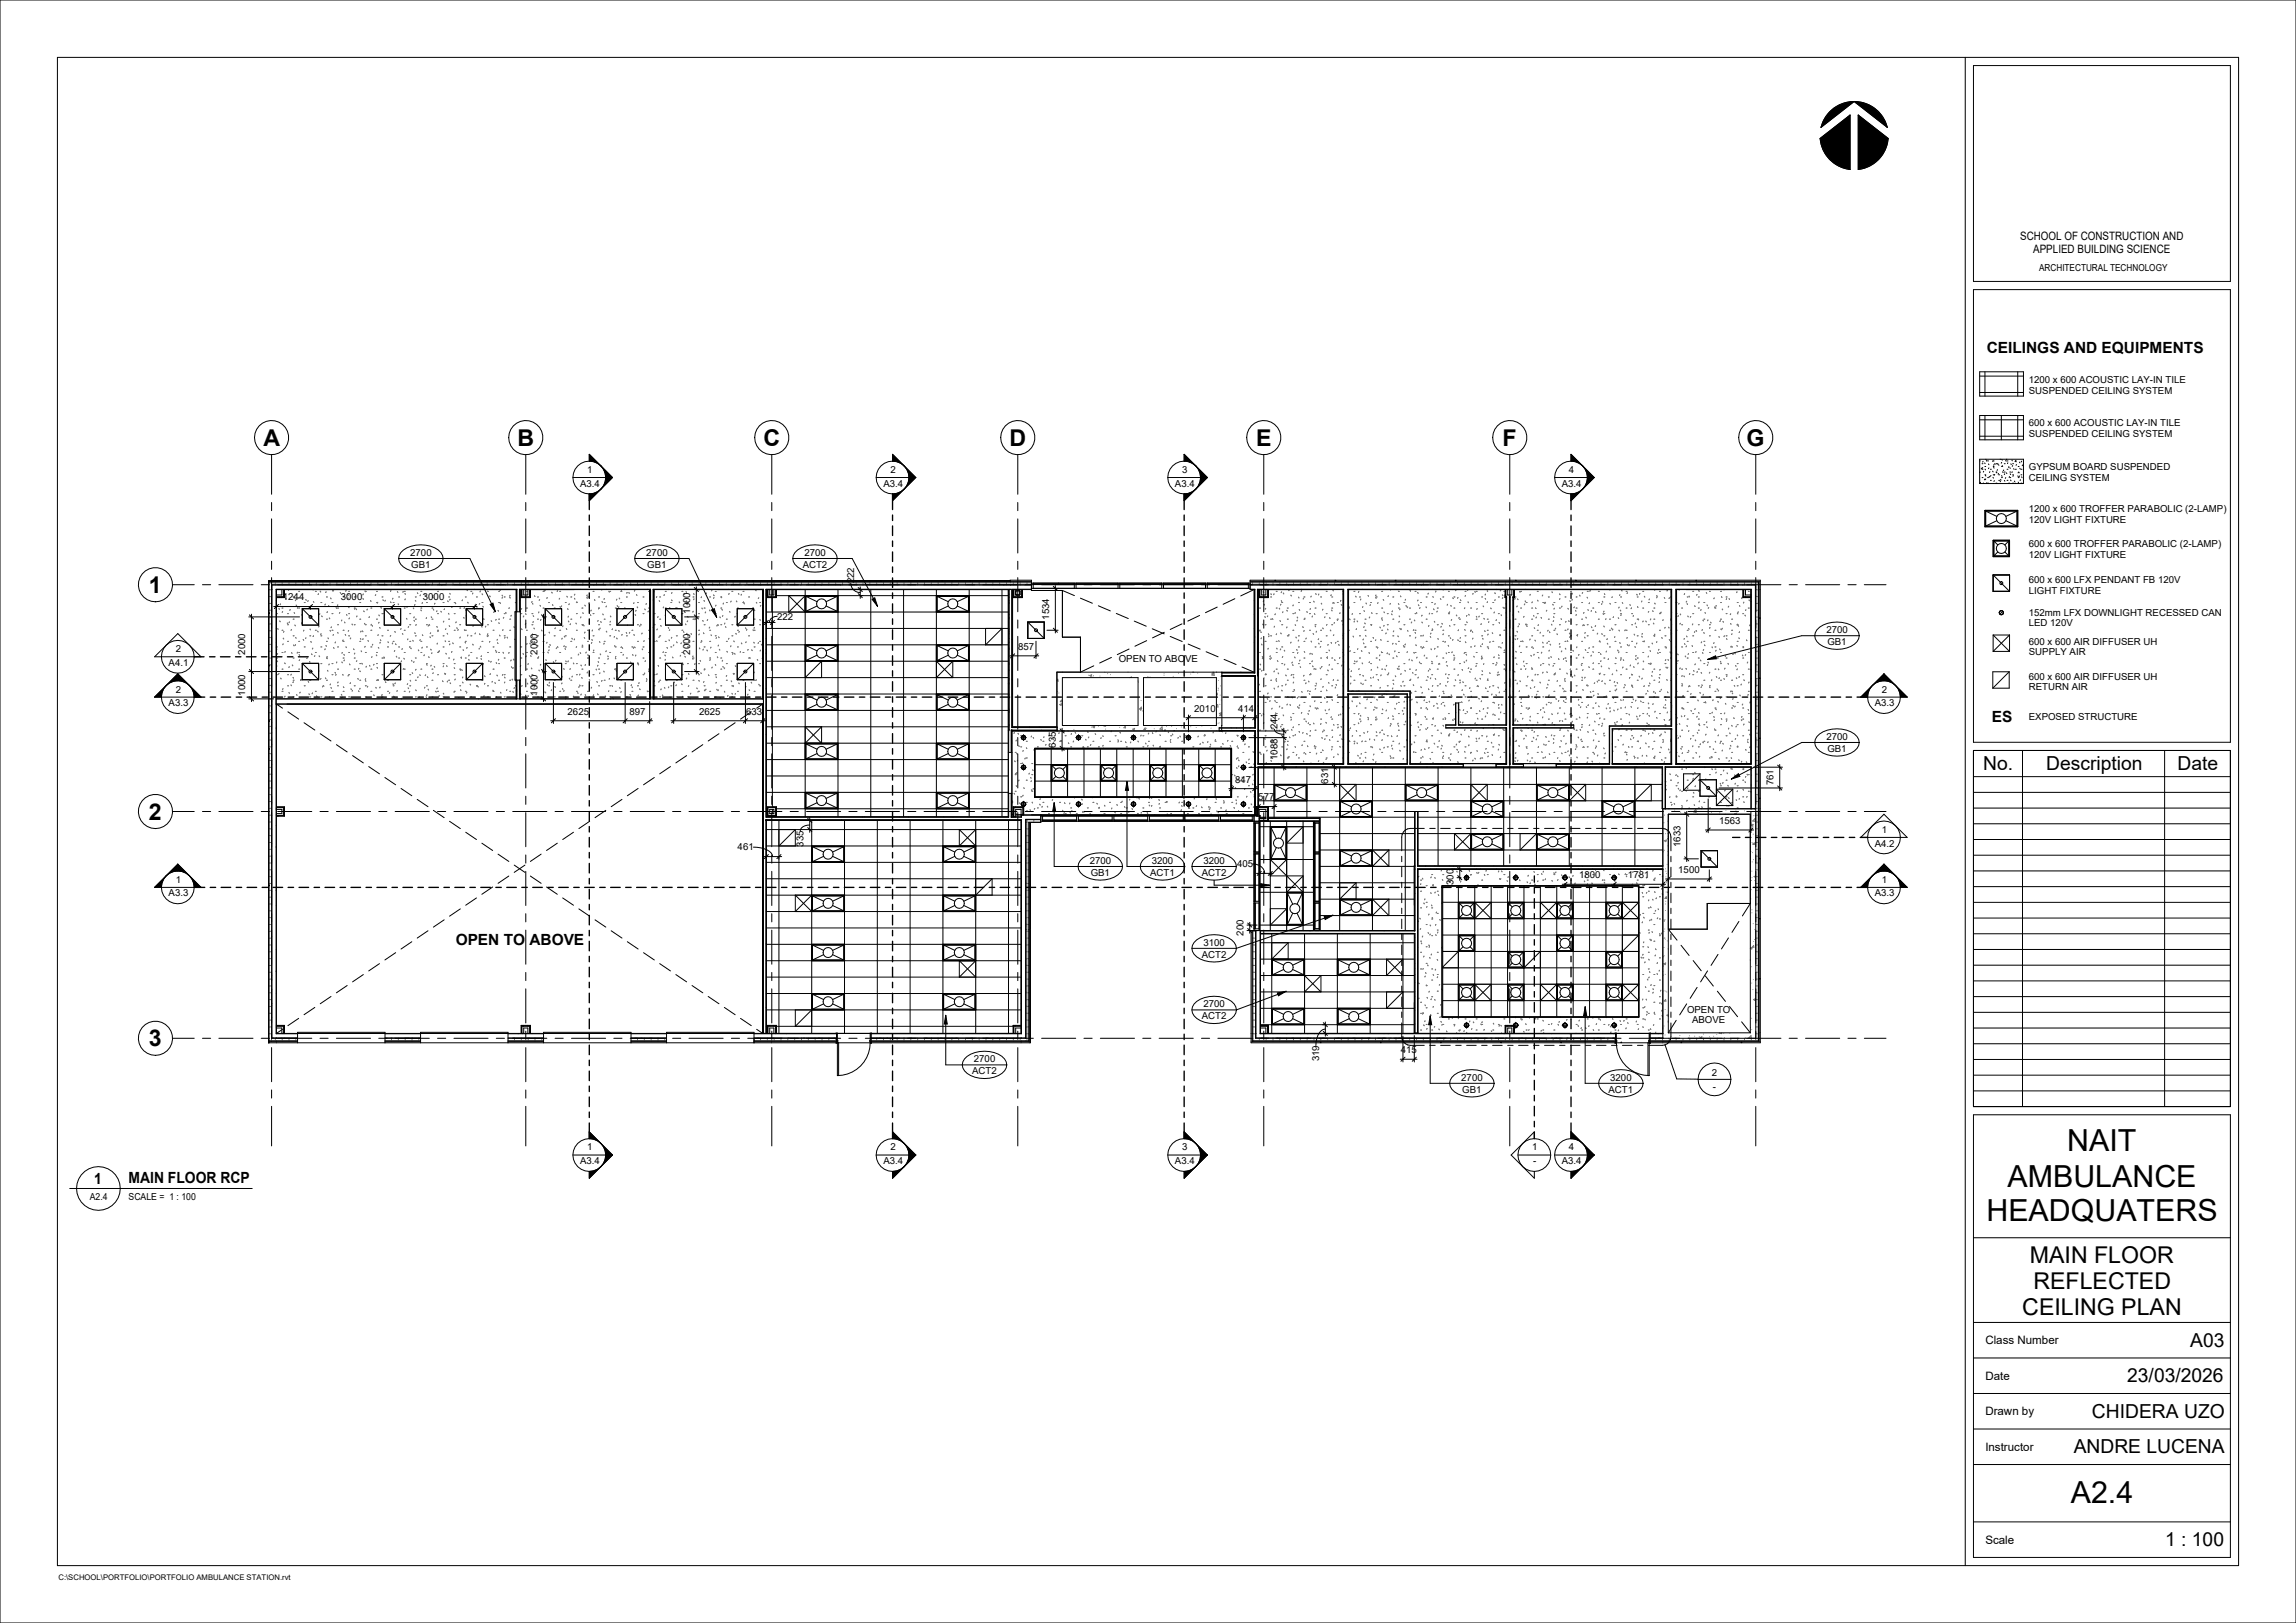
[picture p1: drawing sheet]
<svg xmlns="http://www.w3.org/2000/svg" width="840mm" height="594mm" viewBox="0 0 840 594" stroke-linecap="round" stroke-linejoin="round" font-family="sans-serif">
<defs><g id="words">
<g font-size="11.1">
<text x="756.3" y="421.3">NAIT</text>
<text x="734.5" y="434.5">AMBULANCE</text>
<text x="726.7" y="447">HEADQUATERS</text>
<text x="757.6" y="550.1">A2.4</text>
</g>
<g font-size="8.5">
<text x="96.3" y="163.1">A</text>
<text x="189.3" y="163.1">B</text>
<text x="279.3" y="163.1">C</text>
<text x="369.3" y="163.1">D</text>
<text x="459.5" y="163.1">E</text>
<text x="549.7" y="163.1">F</text>
<text x="639" y="163.1">G</text>
<text x="54.5" y="217">1</text>
<text x="54.5" y="300">2</text>
<text x="54.5" y="383">3</text>
<text x="742.6" y="462.2">MAIN FLOOR</text>
<text x="743.9" y="471.7">REFLECTED</text>
<text x="739.8" y="481.1">CEILING PLAN</text>
</g>
<g font-size="7.1">
<text x="725.5" y="281.8">No.</text>
<text x="748.5" y="281.8">Description</text>
<text x="796.6" y="281.8">Date</text>
<text x="801.3" y="492.9">A03</text>
<text x="778.2" y="505.9">23/03/2026</text>
<text x="765.3" y="518.9">CHIDERA UZO</text>
<text x="758.6" y="531.9">ANDRE LUCENA</text>
<text x="792.1" y="565.9">1 : 100</text>
</g>
<g font-size="5.6">
<text x="726.8" y="129.3">CEILINGS AND EQUIPMENTS</text>
<text x="728.7" y="264.3">ES</text>
<text x="166.7" y="345.9">OPEN TO ABOVE</text>
<text x="34.5" y="433.3">1</text>
<text x="47.1" y="433.1">MAIN FLOOR RCP</text>
</g>
<g font-size="4.2">
<text x="739.1" y="87.8">SCHOOL OF CONSTRUCTION AND</text>
<text x="743.8" y="92.6">APPLIED BUILDING SCIENCE</text>
<text x="726.3" y="491.9">Class Number</text>
<text x="726.3" y="504.9">Date</text>
<text x="726.3" y="517.9">Drawn by</text>
<text x="726.3" y="530.9">Instructor</text>
<text x="726.3" y="564.9">Scale</text>
</g>
<g font-size="3.5">
<text x="746" y="99.2">ARCHITECTURAL TECHNOLOGY</text>
<text x="742.2" y="140.1">1200 x 600 ACOUSTIC LAY-IN TILE</text>
<text x="742.2" y="144.1">SUSPENDED CEILING SYSTEM</text>
<text x="742.2" y="156.1">600 x 600 ACOUSTIC LAY-IN TILE</text>
<text x="742.2" y="160.1">SUSPENDED CEILING SYSTEM</text>
<text x="214.8" y="173.1">1</text>
<text x="325.8" y="173.1">2</text>
<text x="432.5" y="173.1">3</text>
<text x="574" y="173.1">4</text>
<text x="742.2" y="172.1">GYPSUM BOARD SUSPENDED</text>
<text x="212.2" y="178.1">A3.4</text>
<text x="323.2" y="178.1">A3.4</text>
<text x="429.9" y="178.1">A3.4</text>
<text x="571.4" y="178.1">A3.4</text>
<text x="742.2" y="176.1">CEILING SYSTEM</text>
<text x="742.2" y="187.3">1200 x 600 TROFFER PARABOLIC (2-LAMP)</text>
<text x="742.2" y="191.3">120V LIGHT FIXTURE</text>
<text x="150.1" y="203.5">2700</text>
<text x="236.4" y="203.5">2700</text>
<text x="294.3" y="203.5">2700</text>
<text x="742.2" y="200.3">600 x 600 TROFFER PARABOLIC (2-LAMP)</text>
<text x="150.5" y="207.8">GB1</text>
<text x="236.8" y="207.8">GB1</text>
<text x="293.7" y="207.8">ACT2</text>
<text x="742.2" y="204.3">120V LIGHT FIXTURE</text>
<text x="312.5" y="213.5" transform="rotate(-90 312.5 213.5)">222</text>
<text x="742.2" y="213.3">600 x 600 LFX PENDANT FB 120V</text>
<text x="103.5" y="219.7">1244</text>
<text x="124.7" y="219.7">3000</text>
<text x="154.7" y="219.7">3000</text>
<text x="742.2" y="217.3">LIGHT FIXTURE</text>
<text x="252.5" y="224.6" transform="rotate(-90 252.5 224.6)">1000</text>
<text x="284.3" y="226.8">222</text>
<text x="383.8" y="226.8" transform="rotate(-90 383.8 226.8)">1534</text>
<text x="742.2" y="225.3">152mm LFX DOWNLIGHT RECESSED CAN</text>
<text x="668.2" y="231.7">2700</text>
<text x="742.2" y="229.3">LED 120V</text>
<text x="64.3" y="238.7">2</text>
<text x="89.8" y="239.6" transform="rotate(-90 89.8 239.6)">2000</text>
<text x="196.6" y="239.6" transform="rotate(-90 196.6 239.6)">2000</text>
<text x="252.5" y="239.6" transform="rotate(-90 252.5 239.6)">2000</text>
<text x="372.5" y="237.8">857</text>
<text x="668.5" y="236.1">GB1</text>
<text x="742.2" y="235.9">600 x 600 AIR DIFFUSER UH</text>
<text x="742.2" y="239.8">SUPPLY AIR</text>
<text x="61.7" y="243.7">A4.1</text>
<text x="409.3" y="242.2">OPEN TO ABOVE</text>
<text x="742.2" y="248.7">600 x 600 AIR DIFFUSER UH</text>
<text x="64.3" y="253.5">2</text>
<text x="89.8" y="254.6" transform="rotate(-90 89.8 254.6)">1000</text>
<text x="196.6" y="254.6" transform="rotate(-90 196.6 254.6)">1000</text>
<text x="688.5" y="253.5">2</text>
<text x="742.2" y="252.6">RETURN AIR</text>
<text x="61.7" y="258.5">A3.3</text>
<text x="207.7" y="261.5">2625</text>
<text x="230.3" y="261.5">897</text>
<text x="255.7" y="261.5">2625</text>
<text x="273" y="261.5">633</text>
<text x="436.9" y="260.4">2010</text>
<text x="453" y="260.4">414</text>
<text x="685.9" y="258.5">A3.3</text>
<text x="742.2" y="263.7">EXPOSED STRUCTURE</text>
<text x="467.4" y="266.9" transform="rotate(-90 467.4 266.9)">244</text>
<text x="386.3" y="273.6" transform="rotate(-90 386.3 273.6)">635</text>
<text x="668.2" y="270.8">2700</text>
<text x="668.5" y="275.1">GB1</text>
<text x="467.4" y="278.1" transform="rotate(-90 467.4 278.1)">1088</text>
<text x="451.9" y="286.4">847</text>
<text x="485.9" y="286.8" transform="rotate(-90 485.9 286.8)">631</text>
<text x="648.9" y="287.5" transform="rotate(-90 648.9 287.5)">761</text>
<text x="460.3" y="292.9">577</text>
<text x="628.9" y="301.5">1563</text>
<text x="688.5" y="304.8">1</text>
<text x="269.9" y="311.2">461</text>
<text x="294" y="309.8" transform="rotate(-90 294 309.8)">335</text>
<text x="614.8" y="310" transform="rotate(-90 614.8 310)">1633</text>
<text x="685.9" y="309.8">A4.2</text>
<text x="398.7" y="316.2">2700</text>
<text x="421.4" y="316.2">3200</text>
<text x="440.3" y="316.2">3200</text>
<text x="452.6" y="317.4">405</text>
<text x="64.3" y="323.1">1</text>
<text x="399" y="320.5">GB1</text>
<text x="420.8" y="320.5">ACT1</text>
<text x="439.7" y="320.5">ACT2</text>
<text x="531.8" y="323.8" transform="rotate(-90 531.8 323.8)">300</text>
<text x="577.7" y="321.4">1800</text>
<text x="595.6" y="321.4">1781</text>
<text x="614" y="319.4">1500</text>
<text x="688.5" y="323.1">1</text>
<text x="61.7" y="328.1">A3.3</text>
<text x="685.9" y="328.1">A3.3</text>
<text x="440.3" y="346.2">3100</text>
<text x="455" y="342.4" transform="rotate(-90 455 342.4)">200</text>
<text x="439.7" y="350.5">ACT2</text>
<text x="440.3" y="368.7">2700</text>
<text x="617.2" y="370.6">OPEN TO</text>
<text x="439.7" y="373">ACT2</text>
<text x="619" y="374.6">ABOVE</text>
<text x="356.3" y="388.8">2700</text>
<text x="482.6" y="388.4" transform="rotate(-90 482.6 388.4)">319</text>
<text x="512.5" y="385.4">415</text>
<text x="355.7" y="393.1">ACT2</text>
<text x="534.6" y="395.6">2700</text>
<text x="589.1" y="395.6">3200</text>
<text x="626.2" y="393.7">2</text>
<text x="535" y="399.9">GB1</text>
<text x="588.5" y="399.9">ACT1</text>
<text x="626.7" y="399">-</text>
<text x="214.8" y="421.1">1</text>
<text x="325.8" y="421.1">2</text>
<text x="432.5" y="421.1">3</text>
<text x="560.6" y="421.1">1</text>
<text x="574" y="421.1">4</text>
<text x="212.2" y="426">A3.4</text>
<text x="323.2" y="426">A3.4</text>
<text x="429.9" y="426">A3.4</text>
<text x="560.9" y="426">-</text>
<text x="571.4" y="426">A3.4</text>
<text x="32.8" y="439">A2.4</text>
<text x="47.1" y="439.3">SCALE = 1 : 100</text>
</g>
<text font-size="2.8" x="21.4" y="578.2">C:\SCHOOL\PORTFOLIO\PORTFOLIO AMBULANCE STATION.rvt</text>
</g></defs>
<g fill="none" stroke="#787878" stroke-width=".37">
<path d="M98.3 214.5h.1M98.4 218.3h1M98.4 215.8h1M98.4 213.3h278.9M99.9 212.6h.1M100.7 213v1M101 219.8h.1M101 216.4h.1M102.3 218.4l-.2 .3M103 212.6l.1 .1M103.2 213v1M103.8 217.8l.1 .1"/>
<path d="M104.4 212.6l.2 .1M104.6 218.9l.1 .3M105 212.6v.1M105.7 215.8l-.2 .2M105.7 213v1M107.2 218.5h.4M108.2 219.5l-.2 .3M108.2 213v1M109.1 218.7l.2 .3M109.3 216.4h.3M110.1 212.6v.1M110.7 213v1"/>
<path d="M111.9 219.4l.1 .3M112.7 219.8l-.1 .3M113.2 213v1M114.5 215.8v.1M115.2 212.6v.1M115.4 216.4h.3M115.7 213v1M116.5 212.6l-.2 .1M116.5 217.3l-.1 .3M117.2 216.4l.1 .2M118.2 213v1M119.2 212.6l.1 .1"/>
<path d="M119.3 216.6l-.2 .3M119.4 218.5h.4M120.3 212.6v.1M120.5 215.7l-.1 .1M120.7 213v1M120.9 218.9l.2 .3M121.7 216.1l.2 .3M122.1 215.8l-.2 .3M123.2 213v1M124.5 216.8l.1 .3M125.3 212.6v.1M125.5 218.5h.4"/>
<path d="M125.7 213v1M126.6 216.1l-.1 .3M127.2 217.6l.2 .3M127.4 214h.1M127.4 218.9l-.2 .3M127.6 216.4h.3M128.2 213v1M129.6 218.5h.3M130.1 218.1l-.1 .3M130.4 212.6v.1M130.6 215.7l.1 .1M130.7 213v1"/>
<path d="M132.8 219.1l.2 .3M132.9 217.4l-.1 .3M133.2 213v1M133.5 216.3l.2 .3M133.7 216.4h.3M134.6 214.1h.1M135.2 214l-.1 .1M135.5 212.7h.1M135.5 212.6v.1M135.6 219.8l.1 .3M135.7 213v1M137.5 217.7l-.2 .2"/>
<path d="M137.7 216.4h.4M138.2 213v1M139.8 218.5h.3M140.1 219.5l.2 .3M140.6 212.6v.1M140.7 213v1M141 219.7l-.2 .3M143 216.2l-.2 .3M143.2 213v1M143.8 218.9l-.2 .3M145.4 216.5l.1 .3M145.5 212.6l.2 .1"/>
<path d="M145.6 212.6v.1M145.7 213v1M145.9 218.5h.3M147.5 216.4l-.1 .3M147.9 216.4h.3M148.2 217.2l.1 .3M148.2 213v1M148.3 219.2l-.2 .3M150.7 213v1M150.7 212.6v.1M151.9 219.7l.2 .3M151.9 218.5h.4"/>
<path d="M152.7 217l.2 .2M153.2 213v1M153.8 217.7l-.1 .3M154 216.4h.3M155.5 217.7l.1 .3M155.7 213v1M155.8 212.7h.1M157.3 215.6v.1M158.1 214h.1M158.2 213v1M158.2 218.4l.2 .3M158.4 218l-.2 .3"/>
<path d="M159.9 212.6h-.1M160.1 216.4h.3M160.7 213v1M160.9 212.7h.1M161.6 214.1h.1M162 215.8h.1M163.2 213v1M163.8 219.9l.2 .3M164.1 218.5h.4M164.5 217.2l.2 .2M164.7 219.3l-.2 .3M164.9 215.7l.2 .1"/>
<path d="M165.7 213v1M168.2 213v1M168.7 214v.1M169.2 219.6l-.2 .3M170.2 218.5h.4M170.7 213v1M170.8 215.9l.2 .3M172.3 216.4h.3M173 217.1l-.2 .3M173.2 213v1M173.5 215.6v.2M174.3 218.5h.3"/>
<path d="M175.7 213v1M175.8 216.3l-.2 .3M176.2 212.6l.2 .1M176.4 217.4l.2 .2M178.2 213v1M178.4 216.4h.3M178.4 215.8v.1M179.2 218.1l.1 .3M180.2 215.6l-.1 .2M180.7 213v1M182.4 216.4h.4M183.1 215.8l-.2 .3"/>
<path d="M183.2 213v1M183.7 217.8l.2 .3M183.8 218.6l-.1 .3M184.5 218.5h.3M185 214l-.1 .1M185.7 213v1M186.5 218.6l.1 .3M186.6 217.9l-.2 .3M188.2 213v1M189.6 212.6h-.1M190.3 219.8h.1M190.6 218.5h.1"/>
<path d="M190.7 213v1M191.4 218.6v.1M191.9 215.8h.1M192.6 216.4h.3M193.2 213v1M195.5 218l.2 .3M195.7 213v1M196.7 218.5h.3M197.4 219.4l-.1 .3M198.2 213v1M198.7 216.4h.3M199.1 216l.1 .3"/>
<path d="M199.2 214h.1M199.5 215.9l-.2 .3M200.2 218.7l-.2 .3M200.7 213v1M201.2 214l-.1 .1M201.8 216.7l.2 .3M202.7 212.6l-.2 .1M203.2 213v1M204 216.2l-.2 .3M204.7 219l-.1 .3M204.8 216.4h.3M205.7 213v1"/>
<path d="M206 215.6l-.1 .2M206.5 214.1h.1M207.4 218.2l.2 .3M208.2 213v1M208.8 218.5h.4M210.2 219l.1 .3M210.3 217.5l-.2 .3M210.7 213v1M212.3 215.6v.1M212.5 212.6h.1M213.2 213v1M214.7 218.7l.2 .3"/>
<path d="M214.8 217.8l-.1 .2M214.9 218.5h.4M215.7 213v1M216.8 212.7h.1M217 216.4h.3M217.1 214v.1M217.4 214l-.1 .1M217.5 219.4l.1 .3M218.2 213v1M219 218.5h.3M219.3 212.6h-.2M220 215.8l.1 .1"/>
<path d="M220.7 213v1M221.1 219l-.1 .3M221.4 214l-.1 .1M221.9 215.6l.2 .1M222.2 215.7l-.1 .1M222.8 216.4l.1 .3M223.1 216.4h.3M223.2 213v1M225.7 219.3l-.2 .3M225.7 213v1M226.5 218.9l.2 .3M227.1 216.4h.4"/>
<path d="M227.3 216.1l.2 .3M228.2 213v1M228.5 215.6v.2M228.7 212.6v.1M229.2 218.5h.3M229.2 214l.2 .1M229.5 216.8l-.2 .3M230.1 216.9l.1 .3M230.7 213v1M232.2 216.1l-.1 .3M232.8 217.6l.2 .3M233.2 213v1"/>
<path d="M233.3 214v.1M233.6 214v.1M235.3 218.5h.3M235.7 213v1M236.8 215.7l.1 .1M236.9 212.6h.1M237.1 214h.1M237.3 216.4h.3M238.2 213v1M238.9 219.6l.3 .1M239.2 216.5l.1 .1M239.4 215.8v.1"/>
<path d="M240.3 218.4l-.2 .3M240.7 213v1M241.2 219.8l.1 .3M241.4 218.5h.3M242.2 214v.1M243.1 217.6l-.2 .3M243.2 213v1M243.4 216.4h.3M244.7 215.6v.2M244.9 212.6v.1M245.7 219.6l.2 .3M245.7 213v1"/>
<path d="M245.8 216.9l-.1 .3M247.2 214v.1M248 212.6l.2 .1M248.2 213v1M249 212.6h-.3M249.5 216.4h.3M249.5 214v.1M249.8 214.1h.1M250.4 217.2l-.2 .2M250.7 213v1M251 216.5l.1 .3M251.1 219.9l-.2 .3"/>
<path d="M252.3 214v.1M253.2 213v1M253.5 218.5h.4M253.8 217.3l.1 .3M253.9 219.2l-.2 .3M254.4 212.6v.1M255.7 213v1M255.9 215.8l-.1 .2M256.7 218.4l-.2 .3M257.4 214v.1M257.5 219.8l.2 .3M258.2 213v1"/>
<path d="M258.3 217l.2 .3M259.6 218.5h.4M260.5 215.9l-.2 .3M260.7 213v1M261.1 217.7l.1 .3M261.2 212.6l-.1 .1M261.2 218.7l-.2 .3M261.7 216.4h.3M262.4 212.6l-.1 .1M262.5 214v.1M263.2 213v1M263.7 218.5h.3"/>
<path d="M263.8 218.5l.2 .3M265.7 213v1M265.8 214.1h.1M266.4 215.6l-.1 .2M266.8 217.2l-.2 .3M267.6 214v.1M267.8 216.4h.3M268.2 213v1M269.4 220l.2 .3M270.1 217.2l.2 .3M270.6 212.6l.1 .1M270.7 213v1"/>
<path d="M271 214h.1M271.3 217.5l-.2 .3M271.8 216.4h.4M272.6 214v.1M273.2 213v1M273.9 218.5h.3M275.7 213v1M276.4 215.9l.2 .3M277.4 212.6l-.1 .1M277.6 218.8l-.2 .3M277.7 214v.1M278.2 213v1"/>
<path d="M278.3 214.1h.1M278.7 212.6l-.3 .1M279 217.4h.2M280.2 219.6h.1M280.4 217.4h-.2M280.7 213v1M281.1 214h-.1M282.8 214v.1M283.2 213v1M285.7 213v1M286.8 212.6l.1 .1M287.9 214v.1"/>
<path d="M288.2 213v1M288.8 212.7h.1M290.7 213v1M293 214.1h.1M293 215.6l.2 .2M293.2 213v1M293.6 212.6l-.1 .1M295.7 213v1M298 214.1h.1M298.2 213v1M300.4 214l.1 .1M300.7 213v1"/>
<path d="M303.2 213v1M305.7 213v1M307.6 214l-.1 .1M308 212.6l.2 .1M308.2 213v1M308.4 212.6l-.4 .1M308.6 215.7l.1 .1M309.7 212.7h.1M310.7 213v1M313.2 213v1M315.7 213v1M318.2 213v1"/>
<path d="M319.9 212.6l.2 .1M320.7 213v1M323.2 213v1M325.7 213v1M326.1 215.6l-.1 .2M328.2 213v1M330.7 213v1M333.2 213v1M335.7 213v1M338.1 212.6l-.5 .1M338.2 213v1M340.7 213v1"/>
<path d="M342.9 214h.1M343.2 213v1M345.7 213v1M348.2 213v1M348.6 212.6l-.2 .1M350.1 214.1h.1M350.7 213v1M352.5 215.7v.1M353.2 213v1M355.7 213v1M358.2 213v1M360.7 213v1"/>
<path d="M363.2 213v1M363.6 215.6v.1M364.3 215.7v.1M365.7 213v1M367.3 214l-.1 .1M367.8 212.6l-.5 .1M368.2 213v1M368.4 214h.1M369.1 219.8h.1M369.1 218.5l.1 .1M369.2 217.4l-.2 .1M370.2 218.8l.1 .5"/>
<path d="M370.7 213v1M372.6 218.4l-.2 .3M373.2 213v1M373.7 217.4h.4M375.7 213v1M457.3 213.3h186M458.2 213v1M458.8 219.8h.2M460 216.2l.2 .2M460.1 215.6l-.1 .1M460.1 218.3l.2 .1M460.6 215.7v.1"/>
<path d="M460.7 213v1M462.2 216.6l.2 .3M462.3 219.9l-.1 .3M462.9 214l.2 .1M463.2 213v1M463.3 215.6l-.2 .1M464.9 218.5h.3M465 217.3l.1 .3M465.7 213v1M466.1 217.4l-.2 .2M466.9 216.4h.3M468.2 213v1"/>
<path d="M468.8 219.8l.1 .3M468.9 216.6l-.2 .3M469.5 217.1l.2 .2M470.7 213v1M471.5 214l-.1 .1M471.7 215.9l-.2 .3M472 215.6v.1M472.3 217.8l.1 .3M473 216.4h.3M473.2 213v1M475 218.5l.2 .3M475.7 213v1"/>
<path d="M476.2 216.1l-.2 .3M476.3 215.6l-.1 .2M476.9 218.9l-.1 .3M477.1 218.5h.3M478.2 213v1M479.7 218.2l-.2 .3M480.7 213v1M481.3 217.3l.2 .2M482.5 217.4l-.2 .3M483.2 218.5h.3M483.2 213v1M485.2 216.4h.3"/>
<path d="M485.7 213v1M486.6 214h.1M487 217.7l-.1 .3M487.2 218.5h.4M487.6 216l.2 .3M487.7 214l-.1 .1M488.2 213v1M490.5 219.7l-.1 .3M490.7 213v1M491.3 216.4h.1M491.3 217.4h.2M493.2 213v1"/>
<path d="M493.8 214.1h.1M495.3 216.4h.4M495.7 213v1M496 218.2l.1 .3M497.1 216.5l-.2 .3M497.4 218.5h.3M497.9 219.3l-.2 .3M498.2 213v1M498.5 215.7l-.1 .1M500.5 217.9l.2 .3M500.7 213v1M503.2 213v1"/>
<path d="M503.3 218.7l.1 .3M503.4 217.8l-.2 .3M503.5 218.5h.3M503.9 214v.1M505.5 216.4h.3M505.7 213v1M506.1 219.4l.1 .3M507.9 218l-.1 .3M508.2 213v1M508.6 215.8l.1 .1M508.7 215.8h.1M509.6 218.5h.3"/>
<path d="M510.7 213v1M511.6 216.4h.3M511.6 215.8h.1M512.3 218.1l.2 .3M513.2 213l-.1 1.1M514.2 219.3l-.1 .3M515.7 213v1M515.9 216.1l.1 .3M517.7 216.4h.3M518.2 213v1M518.6 216.8l.2 .3M518.8 219.6l-.2 .3"/>
<path d="M520.1 214.1h.1M520.7 213v1M521.8 218.5h.3M522.6 217.1l-.2 .3M522.7 215.6l-.3 .2M523.2 213v1M524.1 215.7l.2 .1M524.2 218.3l.2 .3M525.1 215.8h.1M525.3 216.4l-.1 .3M525.7 213v1M526.7 215.6l.2 .2"/>
<path d="M527 219.1l.1 .3M527.9 218.5h.3M528 215.8l-.1 .1M528.2 213v1M529.9 216.4h.3M530.7 213v1M531.2 215.6v.2M531.5 218.8l.2 .3M531.9 218.5h.4M532.7 215.9l-.2 .3M533.2 213v1M533.4 218.7l-.2 .3"/>
<path d="M534 214l.2 .1M534.3 219.5l.1 .3M535.7 213v1M536 216.4h.3M536 214v.1M536.2 217.9l-.2 .3M536.8 215.8l.1 .2M538.2 213v1M538.9 217.2l-.1 .3M539.6 216.5l.1 .3M539.6 214.1h.1M540 216.4h.4"/>
<path d="M540.7 213v1M542.1 218.5h.3M543.2 213v1M543.3 219l.2 .3M543.5 217.4l-.2 .3M544.1 216.2l.2 .3M545.7 213v1M546.9 217l.1 .3M547 219.5l-.2 .3M547.4 215.6l.1 .2M548.2 218.5h.3M548.2 213v1"/>
<path d="M549 216l-.1 .3M549.6 217.7l.2 .3M549.8 218.7l-.2 .3M550.2 216.4h.3M550.7 213v1M550.9 216.4l-.3 .4M552.2 214l.1 .1M552.4 215.6l-.4 .2M553.2 213v1M553.5 219.8h.2M554.3 218.5h.3M554.3 219l-.2 .3"/>
<path d="M555.2 219.2l.2 .3M555.7 213v1M555.9 216.4l.2 .3M556.3 216.4h.3M558 219.9l.1 .3M558.2 215.6l-.1 .2M558.2 213v1M558.4 214h.1M559.9 217.5l-.2 .3M560.7 213v1M562.4 216.4h.3M562.5 219.7l.2 .3"/>
<path d="M563.2 213v1M563.7 215.7v.1M564.4 217.8l-.2 .3M565.7 214.1h.1M565.7 213v1M566.5 218.5h.3M567.8 216.6l.2 .3M568.2 213v1M568.4 214l.1 .1M570.6 217.4l.1 .3M570.7 219.1l-.2 .3M570.7 213v1"/>
<path d="M572.6 218.5h.3M573.2 213v1M574.4 219.9l.1 .3M574.6 216.4h.3M575.1 217.1l.2 .3M575.2 219.4l-.1 .2M575.7 213v1M576.6 218.5h.4M577.9 217.8l.1 .3M578.2 213v1M579 216.9l-.1 .2M580.6 218.6l.2 .3"/>
<path d="M580.7 216.4h.3M580.7 213v1M581.8 216.1l-.2 .3M582.1 215.6l-.4 .2M583.2 213v1M584.7 216.4h.4M585.7 213v1M586.8 218.5h.3M586.9 217.3l.2 .3M588.2 213v1M589 215.8l-.1 .1M589.9 218.4l-.2 .3"/>
<path d="M590.7 213v1M592.6 217.7l-.1 .3M592.9 218.5h.3M593.2 213v1M593.2 216l.2 .3M594.9 216.4h.3M595.4 216.9l-.2 .3M595.7 213v1M596 215.7l.1 .1M597.9 215.7l.1 .1M598.2 213v1M598.8 217.5l.2 .3"/>
<path d="M599 218.5h.3M599.4 214l-.1 .1M599.9 217.2l-.1 .3M600.7 220l-.2 .3M600.7 213v1M601 216.4h.3M601.6 218.2l.1 .3M603.2 213v1M603.5 219.2l-.2 .3M605.3 214.1h.1M605.5 215.8l-.2 .2M605.7 213v1"/>
<path d="M606.1 218l.2 .3M606.2 218.5l-.1 .3M607.1 216.4h.3M608.2 213v1M608.9 218.7l.1 .3M610 216l-.1 .3M610.7 213v1M610.8 218.8l-.2 .2M611.2 218.5h.1M611.3 216.6l.2 .2M611.6 215.7l-.3 .1M613.2 213v1"/>
<path d="M614.2 215.8l.1 .1M615.7 213v1M616.3 217.3l-.1 .3M617.3 218.5h.3M617.9 218.2l.2 .2M618.2 213v1M619.3 216.4h.3M620.7 213v1M620.9 217.5l-.2 .3M621.3 218.5h.4M621.5 216.1l.1 .3M623.2 213v1"/>
<path d="M624.2 216.9l.2 .3M625.4 216.4h.3M625.4 214h.1M625.7 213v1M627.2 218.8l-.2 .3M628.2 213v1M629.5 216.4h.3M629.8 218.4l.2 .2M630.2 214h.1M630.6 215.8l.1 .1M630.7 213v1M631.5 218.5h.3"/>
<path d="M631.7 219.1l-.2 .3M632.6 219.1l.1 .3M633.2 213v1M635.5 216.6l-.2 .3M635.7 213v1M637.1 218.8l.2 .3M637.5 214.1h.1M637.6 218.5h.1M637.9 217v.1M638.2 213v1M639.6 216.4h.3M639.9 219.6l.1 .3"/>
<path d="M640.3 218.4l.1 .3M640.7 213v1M642.2 217.4h.1M642.2 217.8l.1 .1M642.3 218.3h1M642.3 215.8h1M643.2 213v168M98.3 238.1l.1 .1M98.3 226.4h.1M98.4 226.3h-.1M98.4 229.1l-.1 .2M98.4 238.3h1"/>
<path d="M98.4 235.8h1M98.4 233.3h1M98.4 230.8h1M98.4 228.3h1M98.4 225.8h1M98.4 223.3h1M98.4 220.8h1M101 224.9h.1M101 230h.1M101 235.1h.1M101 236.8l.1 .3M101 223.6l.1 .1"/>
<path d="M101 233.8v.1M101 222.1l.1 .1M101.1 236.3v.1M101.1 237.4l.2 .2M101.2 224.6h.3M101.2 236.8h.3M101.6 239.2l-.2 .3M101.6 230l.2 .3M102.1 222.7l.1 .3M102.3 227.3l.2 .3M102.7 221l-.2 .3M103.2 222.5h.3"/>
<path d="M103.2 230.7h.3M103.2 238.8h.3M103.4 223.8l-.2 .3M103.6 235.7l-.2 .2M103.6 233.6l.2 .2M103.9 231.1l-.2 .3M104.3 238.4l-.1 .3M105.1 228l.2 .3M105.2 224.6h.3M105.2 228.6h.3M105.2 234.7h.3M105.9 227.6l-.2 .3"/>
<path d="M106.2 223.1l-.2 .3M106.7 230.4l-.2 .3M106.7 238.8l.1 .3M107.2 226.6h.4M107.2 232.7h.4M107.4 236.1l.2 .2M107.6 224.2l.2 .3M107.9 228.7l.1 .3M108.1 235.9l-.1 .3M108.2 233.3l.1 .3M108.4 221.4l.1 .3M108.9 238.7l-.2 .3"/>
<path d="M109 222.3l-.2 .3M109.3 222.5h.3M109.3 234.7h.3M109.3 238.8h.3M109.4 239.6l.2 .3M110.4 225l.2 .2M110.4 227.9l-.1 .3M110.9 234l.2 .3M111.2 230.6l-.2 .3M111.3 220.5h.3M111.3 236.8h.3M111.9 233.4l-.1 .3"/>
<path d="M113.3 222.5h.4M113.3 232.7h.4M113.4 230.2l.2 .3M113.5 222.6l-.1 .2M113.7 234.8l.2 .3M114 239.3l.1 .3M114.4 237.2l-.1 .3M114.6 220.1l.2 .3M114.7 232.7l-.2 .3M115.2 240l-.2 .3M115.4 230.7h.3M115.4 238.8h.3"/>
<path d="M116.2 231l.2 .3M116.7 229.2l-.1 .2M117 224.6l-.2 .3M117.4 220.5h.3M117.4 232.7h.3M117.4 236.8h.3M117.5 231.9l-.2 .3M117.7 225.4l.2 .3M119 237.5l-.2 .3M119 221.1l-.1 .3M119.3 236.3l.1 .2M119.4 226.6h.4"/>
<path d="M119.4 234.7h.4M119.8 223.9l-.2 .3M120 233.5l.2 .3M120.2 221.6l.2 .3M120.5 226.2l.1 .3M120.7 230.7l.2 .3M121.3 229.4l-.2 .3M121.5 220.5h.3M121.5 224.6h.3M121.5 230.7h.3M122 232.2l-.1 .3M122 237l.2 .3"/>
<path d="M122.8 235l-.2 .3M123 222.4l.1 .3M123.5 222.5h.3M123.5 228.6h.3M123.5 236.8h.3M123.5 231.5l.2 .2M123.6 221.4l-.2 .3M124.3 224.2l-.1 .2M125.1 226.9l-.2 .3M125.3 238.8l-.2 .3M125.5 230.7h.4M125.5 234.7h.4"/>
<path d="M125.5 234.2l-.1 .3M125.8 239.5l.2 .3M126 227.7l.2 .2M126.3 232.2l.2 .3M126.6 236.7l.1 .3M126.8 224.9l.1 .3M127.5 222.1l.2 .3M127.6 224.6h.3M127.6 232.7h.3M127.6 238.8h.3M127.6 230.7l-.2 .3M127.8 226.2l-.1 .3"/>
<path d="M128.3 233.5l-.2 .3M128.8 228.4l.2 .3M129.3 237.5l.2 .3M129.6 222.5h.3M129.6 228.6h.3M129.8 239l-.2 .3M129.9 222.7l-.2 .3M130.3 222.9l.2 .2M130.6 225.4l-.1 .3M131.6 220.5h.4M131.6 226.6h.4M131.6 234.7h.4"/>
<path d="M131.8 233.7l.2 .3M132.1 231l-.2 .3M132.1 238.2l.2 .3M132.6 230.9l.2 .3M132.9 233.8l-.2 .3M133.1 223.6l.1 .3M133.3 228.1l.2 .3M133.6 236.5l-.2 .3M133.7 228.6h.3M133.7 232.7h.3M133.7 238.8h.3M134.4 222.9l-.2 .3"/>
<path d="M134.6 234.4l.2 .3M135.2 225.7l-.2 .3M135.7 222.5h.3M135.7 230.7h.3M135.7 236.8h.3M135.9 228.5l-.2 .3M136.1 228.9l.2 .3M136.4 235.8l-.2 .3M137.7 239.7l.1 .3M137.7 220.5h.4M137.7 226.6h.4M137.7 238.8h.4"/>
<path d="M138.2 220.4l-.2 .3M138.4 232.3l-.2 .3M138.4 236.9l.2 .3M138.6 225.1l.2 .3M138.7 227.7l-.2 .3M138.9 229.6l.2 .3M139.1 235.1l-.1 .2M139.2 234.2l.1 .2M139.4 222.3l.1 .3M139.8 224.6h.3M139.8 232.7h.3M140.6 224.4l-.1 .1"/>
<path d="M141.8 230.7h.3M141.8 236.8h.3M141.9 234.9l.2 .3M142.9 220.3l.1 .3M142.9 232.6l-.1 .2M143.7 235.3l-.2 .3M143.8 220.5h.4M143.8 234.7h.4M144.4 238.1l-.1 .3M144.4 231.1l.2 .3M144.7 235.6l.2 .3M145.7 221l.1 .3"/>
<path d="M145.9 236.8h.3M146.7 230l-.1 .3M147.2 237.4l-.2 .3M147.2 231.8l.2 .3M147.9 222.5h.3M147.9 230.7h.3M147.9 238.8h.3M148.7 226.3l.2 .3M149 222l-.1 .3M149.2 233.8l-.1 .3M149.5 229.3l-.2 .3M149.9 224.6h.4"/>
<path d="M149.9 228.6h.4M149.9 234.7h.4M150 236.6l-.2 .3M150.3 237.1l.1 .3M151 234.4l.2 .2M151.2 222.5l.2 .3M151.5 227l.1 .3M151.5 225.8l-.1 .3M151.7 231.6l.2 .3M151.8 221.3l-.2 .2M151.9 226.6h.4M151.9 232.7h.4"/>
<path d="M152.3 228.6l-.2 .3M153 237.9l.2 .3M153.8 234.1l-.2 .3M154 223.2l.1 .3M154 222.5h.3M154 234.7h.3M154 238.8h.3M154.5 236.9l-.2 .3M154.5 232.3l.2 .3M154.6 220.5l-.2 .3M155.3 239.7l-.2 .3M156 220.5h.3"/>
<path d="M156 228.6h.3M156 236.8h.3M156.1 226.1l-.2 .2M156.8 228.8l-.2 .3M157 228.5l.2 .3M157.3 233.1l.2 .3M157.6 231.6l-.2 .3M157.6 237.6l.1 .3M157.8 225.8l.1 .2M158 238.9l-.1 .3M158 222.5h.4M158 226.6h.4"/>
<path d="M158 232.7h.4M158.5 223l.2 .3M159.1 220.8l-.1 .3M159.8 229.3l.2 .3M159.9 223.6l-.2 .2M160.1 235.4l-.2 .3M160.1 224.6h.3M160.1 230.7h.3M160.1 238.8h.3M160.3 230.9l-.1 .3M160.3 238.3l.2 .3M160.8 238.2l-.2 .3"/>
<path d="M161.3 223.7l.2 .3M162.1 220.5h.3M162.1 232.7h.3M162.1 236.8h.3M162.4 227.3l-.2 .3M162.6 222.8l-.1 .3M162.9 234.6l.1 .2M163.1 230.1l-.2 .3M163.1 239.1l.2 .3M163.6 231.8l.2 .3M164.1 224.5l.1 .3M164.1 226.6h.4"/>
<path d="M164.1 234.7h.4M164.3 229l.2 .3M164.6 235.7l-.2 .3M165.3 238.4l-.1 .3M165.4 222.1l-.2 .3M165.6 235.3l.2 .3M166.2 220.5h.3M166.2 224.6h.3M166.2 230.7h.3M166.6 220.7l.1 .3M166.9 227.6l-.2 .3M167.1 229.7l.2 .3"/>
<path d="M167.6 230.4l-.1 .3M168.2 222.5h.3M168.2 228.6h.3M168.2 236.8h.3M168.4 233.2l-.2 .3M169.4 237.8l.2 .3M169.6 226l.2 .2M169.9 230.5l.2 .3M169.9 222.3l-.1 .3M170.2 235l.1 .3M170.2 230.7h.4M170.2 234.7h.4"/>
<path d="M170.4 223.2l.1 .3M170.6 225.3l-.1 .1M170.9 237l-.2 .3M171.1 220.4l.2 .3M171.2 232.4l-.2 .3M171.6 239.7l-.1 .3M172.3 232.7h.3M172.3 238.8h.3M172.9 235.8l.2 .3M173.2 228.9l-.2 .3M173.9 221.1l.1 .3M173.9 231.7l-.1 .3"/>
<path d="M174.3 222.5h.3M175.4 237.2l-.1 .3M175.4 232l.2 .3M175.5 220.9l-.2 .2M175.7 236.5l.2 .3M176.2 229.2l.2 .3M176.3 220.5h.4M176.3 234.7h.4M176.6 226.6h.1M176.7 221.9l.1 .3M176.9 226.4l.2 .3M177.7 229.2l-.1 .3"/>
<path d="M178.2 232.7l.2 .3M178.4 228.6h.3M178.4 232.7h.3M178.4 238.8h.3M178.5 232l-.2 .2M179.2 234.7l-.1 .3M179.7 227.2l.2 .3M180 221.1l-.1 .3M180.4 222.5h.3M180.4 230.7h.3M180.4 236.8h.3M180.8 223.9l-.2 .3"/>
<path d="M181.3 238l.1 .3M181.5 226.7l-.1 .3M181.7 238.5l-.1 .3M182 234l-.2 .3M182 235.2l.2 .3M182.2 223.4l.2 .3M182.4 220.5h.4M182.4 226.6h.4M182.4 238.8h.4M182.5 227.9l.1 .3M182.8 232.4l.1 .3M183 220.6l.1 .3"/>
<path d="M184 230.5l-.1 .3M184 238.7l.2 .3M184.3 225.9l-.2 .3M184.5 224.6h.3M184.5 232.7h.3M184.8 233.2l-.2 .3M185 224.1l.2 .3M185.5 233.2l.2 .3M186.3 238.8l-.2 .3M186.3 222.4l-.1 .3M186.5 226.6h.3M186.5 230.7h.3"/>
<path d="M186.5 236.8h.3M187.1 225.2l-.2 .3M188 229.4l.2 .3M188.3 233.9l.1 .2M188.5 220.5h.3M190.6 224.6h.3M190.6 236.8h.3M190.8 230.1l.2 .3M190.9 222.7l-.2 .3M191.4 239.2l.1 .3M191.6 225.5l-.2 .3M192.3 224.6l.2 .3"/>
<path d="M192.4 228.2l-.2 .3M192.6 222.5h.3M192.6 230.7h.3M192.6 238.8h.3M192.8 235.5l-.1 .3M193.9 235.4l.1 .3M194.1 240l.2 .2M194.6 232.6l.2 .3M194.6 224.6h.4M194.6 228.6h.4M194.6 234.7h.4M194.7 220.2l-.2 .3"/>
<path d="M194.8 220.8l.2 .3M194.9 232l-.2 .3M195.1 225.3l.1 .3M195.1 227.5l-.1 .3M195.3 229.9l.2 .3M195.6 234.8l-.2 .3M196.6 236.2l.2 .3M196.7 226.6h.3M196.7 232.7h.3M197.2 224l-.2 .3M197.6 221.5l.1 .3M197.9 226.7l-.2 .3"/>
<path d="M198.1 230.6l.2 .3M198.7 222.5h.3M198.7 234.7h.3M198.7 238.8h.3M199.4 232.3l-.2 .3M200.1 235.1l-.1 .3M200.4 238.7l.2 .3M200.7 220.5h.4M200.7 236.8h.4M200.9 237.9l-.2 .2M200.9 231.4l.2 .2M201.2 235.9l.1 .3"/>
<path d="M202.1 221.3l.2 .3M202.7 222.5h.4M202.7 232.7h.4M203.2 229.8l-.2 .3M203.7 237.1l-.2 .3M203.9 236.6l.2 .3M204.8 230.7h.3M204.8 238.8h.3M204.9 222l.2 .3M205.5 221.7l-.2 .3M205.7 233.6l-.2 .3M206 229.1l-.2 .2"/>
<path d="M206.4 236.4l-.1 .3M206.4 232.8l.2 .3M206.7 237.4l.2 .3M206.8 220.5h.3M206.8 232.7h.3M206.8 236.8h.3M207.2 230.1l.2 .3M207.7 222.8l.1 .2M207.9 227.3l.2 .3M208 225.5l-.2 .3M208.3 221l-.2 .3M208.7 228.3l-.1 .3"/>
<path d="M208.8 226.6h.4M208.8 234.7h.4M209.2 233.6l.2 .3M210.2 233.9l-.1 .3M210.7 228l.2 .3M210.9 224.6h.3M210.9 230.7h.3M211 236.6l-.2 .3M211 220.3l-.1 .2h.3M211.7 239.4l-.2 .3M212.3 238.9l.1 .3M212.5 225.8l-.1 .3"/>
<path d="M212.9 222.5h.3M212.9 228.6h.3M212.9 236.8h.3M213 236.1l.2 .3M213.2 224.2l.2 .3M213.3 228.6l-.2 .3M213.5 228.8l.2 .3M213.8 233.3l.1 .3M214 221.5l.1 .3M214 231.4l-.2 .2M214.5 238.7l-.2 .3M214.9 230.7h.4"/>
<path d="M214.9 234.7h.4M215 239.6l.2 .3M215.6 220.5l-.2 .3M216 225l.2 .3M216.3 223.3l-.1 .3M216.5 235.1l-.1 .3M216.5 234.1l.2 .3M216.8 230.6l-.2 .3M217 224.6h.3M217 232.7h.3M217 238.8h.3M217.3 237.9l-.2 .3"/>
<path d="M218.8 227.1l-.1 .3M219 222.5h.3M219 228.6h.3M219 230.3l.2 .3M219.1 222.6l-.2 .2M219.3 234.8l.2 .3M219.6 229.9l-.2 .3M219.6 239.3l.1 .3M219.8 227.5l.1 .3M220.2 220.2l.2 .3M220.5 224.7l.2 .3M221 220.5h.4"/>
<path d="M221 226.6h.4M221 234.7h.4M221.1 235.4l-.2 .3M221.8 238.2l-.2 .3M221.8 231l.2 .3M221.9 221.8l-.2 .3M223.1 228.6h.3M223.1 232.7h.3M223.1 238.8h.3M223.3 225.5l.2 .3M223.4 227.4l-.2 .3M224.1 230.1l-.2 .3"/>
<path d="M224.8 232.9l-.1 .3M224.9 236.3l.1 .3M225.1 222.5h.3M225.1 230.7h.3M225.1 236.8h.3M225.6 233.5l.2 .3M225.8 221.7l.2 .3M226.3 230.7l.2 .3M226.4 222.1l-.2 .3M227.1 220.5h.4M227.1 238.8h.4M227.3 236.7l-.1 .3"/>
<path d="M227.6 232.2l-.1 .3M227.6 237l.2 .3M228.1 239.5l-.2 .3M228.6 222.4l.1 .3M229.1 231.5l.2 .3M229.2 232.7h.3M229.6 228.8l-.1 .1M230.4 231.4l-.2 .3M231.2 230.7h.3M231.2 236.8h.3M231.4 239.5l.2 .3M231.7 227.8l.1 .2"/>
<path d="M231.9 237l-.2 .3M231.9 232.2l.2 .3M232 220.6l-.2 .3M232.2 236.8l.1 .3M232.4 224.9l.1 .3M232.6 239.8l-.1 .2M232.7 223.4l-.2 .3M233.1 222.1l.2 .3M233.2 220.5h.4M233.2 228.6h.4M233.2 234.7h.4M234.2 228.9l-.2 .3"/>
<path d="M234.4 228.4l.2 .3M234.9 231.7l-.1 .3M234.9 237.5l.2 .3M235.3 224.6h.3M235.3 236.8h.3M235.7 234.5l-.2 .3M235.9 222.9l.2 .3M236.5 220.9l-.2 .3M237.2 223.6l-.1 .3M237.3 222.5h.3M237.3 230.7h.3M237.3 238.8h.3"/>
<path d="M237.4 233.7l.2 .3M237.7 230.9l.1 .1M237.7 238.2l.3 .2M238.9 229.5l.2 .5M239.2 228.2l-.1 .3M239.3 224.6h.4M239.3 228.6h.4M239.3 234.7h.4M240.2 234.5l.2 .2M240.5 230.2l-.2 .3M240.8 225.7l-.2 .3M241.2 233l-.1 .3"/>
<path d="M241.4 226.6h.3M241.4 232.7h.3M241.7 228.9l.2 .3M242.7 238.5l-.2 .3M242.8 222.2l-.2 .2M243.3 239.7l.1 .3M243.4 222.5h.3M243.4 234.7h.3M243.4 238.8h.3M243.5 225.1l-.1 .1M244 237l.2 .3M244.5 229.7l.2 .2"/>
<path d="M244.8 234.2l.1 .3M245 222.3l.1 .3M245 230.5l-.1 .3M245.4 220.5h.4M245.4 236.8h.4M245.8 233.3l-.2 .3M246.5 236l-.2 .3M247.3 222.4l-.1 .3M247.4 222.5h.4M247.4 232.7h.4M247.5 234.9l.2 .3M248.5 220.3l.1 .3"/>
<path d="M249 239.8l-.2 .3M249.3 235.3l-.2 .3M249.5 224.6h.3M249.5 230.7h.3M249.5 238.8h.3M250 231.1l.2 .3M250.3 235.7l.2 .3M250.8 228.4l.1 .3M251.3 221.1l.1 .2M251.3 231.8l-.2 .3M251.5 220.5h.3M251.5 232.7h.3"/>
<path d="M251.5 236.8h.3M251.5 225.6l.2 .3M251.6 227.2l-.2 .3M252.1 234.6l-.2 .2M252.8 231.9l.2 .3M253.5 226.6h.4M253.5 234.7h.4M253.6 223.7l-.1 .3M254.3 226.3l.2 .3M254.4 226.5l-.2 .3M255.6 220.5h.3M255.6 224.6h.3"/>
<path d="M255.6 230.7h.3M255.8 232l-.1 .3M255.9 237.2l.1 .3M256.6 234.8l-.2 .3M256.6 234.4l.2 .3M256.8 222.5l.2 .3M257.1 227.1l.1 .3M257.3 237.6l-.1 .3M257.3 231.6l.2 .3M257.6 222.5h.3M257.6 228.6h.3M257.6 236.8h.3"/>
<path d="M258.2 224l-.2 .3M258.6 237.9l.2 .3M258.9 226.8l-.2 .3M259.6 223.3l.1 .3M259.6 230.7h.4M259.6 234.7h.4M259.6 229.5l-.1 .3M260.1 236.9l-.2 .2M260.1 232.4l.2 .2M261.7 224.6h.3M261.7 232.7h.3M261.7 238.8h.3"/>
<path d="M261.9 221.5l-.1 .3M262.1 233.3l-.1 .3M262.4 228.8l-.2 .3M262.6 228.6l.2 .3M262.9 236.1l-.2 .3M262.9 233.1l.2 .3M263.2 237.6l.1 .3M263.4 225.8l.1 .3M263.7 222.5h.3M263.7 228.6h.3M264.1 223l.2 .3M264.4 225.3l-.1 .3"/>
<path d="M264.7 220.7l-.1 .3M265.2 228.1l-.2 .2M265.4 229.3l.2 .3M265.7 220.5h.4M265.7 226.6h.4M265.7 234.7h.4M265.9 238.4l.2 .3M266.7 233.6l-.2 .3M266.9 223.8l.2 .2M267.4 236.4l-.1 .3M267.5 220l-.2 .3M267.8 228.6h.3"/>
<path d="M267.8 232.7h.3M267.8 238.8h.3M268.2 239.2l-.2 .2M268.5 234.6l.1 .3M268.7 239.1l.2 .3M269 225.6l-.2 .2M269.2 231.8l.2 .3M269.7 224.5v.1M269.7 228.4l-.1 .2M269.8 222.5h.3M269.8 230.7h.3M269.8 236.8h.3"/>
<path d="M269.9 229l.2 .3M270.5 231.1l-.2 .3M270.9 238.4l-.1 .3M271.2 235.3l.2 .3M271.8 220.5h.4M271.8 238.8h.4M272 220.3l-.1 .3M272.2 220.7l.1 .3M272.7 229.8l.2 .3M273 234.9l-.2 .3M273.2 230.4l-.1 .3M273.7 237.7l-.1 .3"/>
<path d="M273.9 232.7h.3M275 237.8l.2 .3M275.5 230.5l.2 .3M275.6 222.3l-.2 .3M275.8 235.1l.1 .2M275.9 226.6h.3M275.9 230.7h.3M275.9 236.8h.3M276 223.2l.1 .3M276 229.6l-.1 .3M276.7 220.4l.2 .3M277.5 235.2l-.2 .3"/>
<path d="M277.9 220.5h.4M277.9 228.6h.4M277.9 234.7h.4M278 226.7l.2 .3M278.3 237.9l-.2 .3M278.3 221.6l-.1 .3M278.5 235.8l.2 .3M279 222.4h.1M279 227.5h.1M279 232.6h.1M279 229.2l.3 .2M279.2 221.2l.1 .4"/>
<path d="M279.3 237.1l-.2 .5M279.3 236.6h.1M280.2 237.6l.2 .1M280.2 239l.1 .2M280.3 225.9h.1M280.4 233.6h-.2M368.9 230.1l.3 .2M368.9 235.1h.3M369 230h.2M369 224.9h.2M369.2 220.4v.5M369.2 226v.5"/>
<path d="M369.2 231.6v.5M369.2 237.2v.5M369.2 231h.1M369.2 233.7l-.3 .1M370.1 234.1l.1 .1M458.8 224.9h.1M458.8 230h.1M458.8 235.1h.1M459.1 233.1l-.1 .4M460 230l.2 .1M460 222.2h.1M460.2 223.6l.1 .1"/>
<path d="M460.2 228.5l.1 .4M460.8 222.5h.3M460.8 238.8h.3M461.1 230.7l-.5 .3M461.2 231.2l.2 .3M461.5 233.5l-.2 .3M461.5 235.7l.2 .3M462 228.4l.2 .3M462.5 221.1l.1 .3M462.7 225.7l.2 .2M462.8 224.6h.4M462.8 228.6h.4"/>
<path d="M462.8 234.7h.4M463.1 222.6l-.2 .3M463.8 225.4l-.2 .3M464 237.3l-.2 .2M464 232l.2 .2M464.3 232.7l-.2 .3M464.9 226.6h.3M464.9 232.7h.3M465.5 226.4l.2 .3M466.3 229.2l-.2 .3M466.6 224.7l-.2 .3M466.9 222.5h.3"/>
<path d="M466.9 234.7h.3M466.9 238.8h.3M467.1 232l-.2 .3M467.1 237.2l.1 .3M467.8 234.5l.2 .2M468 222.6l.2 .3M468.3 227.1l.1 .3M468.5 237.5l-.1 .3M468.6 231.7l.1 .3M468.6 221.1l-.2 .3M468.9 220.5h.4M468.9 228.6h.4"/>
<path d="M468.9 236.8h.4M469.4 223.9l-.2 .3M469.8 238l.2 .3M470.8 223.4l.2 .2M470.8 229.5l-.1 .3M471 222.5h.3M471 226.6h.3M471 232.7h.3M471.3 232.4l.2 .3M471.6 232.3l-.2 .2M472.3 235l-.1 .3M473 224.6h.3"/>
<path d="M473 230.7h.3M473 238.8h.3M473.1 221.4l-.1 .3M473.8 228.6l.2 .3M473.9 224.2l-.2 .3M474.1 233.2l.2 .3M474.4 237.7l.1 .3M474.6 225.9l.1 .2M474.6 227l-.1 .3M474.8 238.8l-.1 .3M475 220.5h.4M475 232.7h.4"/>
<path d="M475 236.8h.4M475.1 234.3l-.2 .3M475.3 223.1l.2 .3M476.6 229.4l.2 .3M477.1 226.6h.3M477.1 234.7h.3M477.1 230.8l-.1 .3M477.2 238.4l.1 .3M477.4 226.2l-.2 .3M477.9 233.5l-.2 .3M478.1 223.8l.2 .3M479.1 220.5h.3"/>
<path d="M479.1 224.6h.3M479.1 230.7h.3M479.4 239.1l-.2 .3M479.4 222.7l-.1 .3M479.7 234.7l.1 .2M479.9 239.2l.2 .3M480.2 225.5l-.2 .3M480.4 231.9l.2 .3M480.6 220l.2 .3M480.9 224.6l.1 .3M481.1 222.5h.4M481.1 228.6h.4"/>
<path d="M481.1 236.8h.4M481.1 229.1l.2 .3M481.7 231l-.2 .3M482.4 233.8l-.1 .3M482.4 235.4l.2 .3M483.2 230.7h.3M483.2 234.7h.3M483.2 236.6l-.2 .3M483.4 220.8l.1 .3M483.9 229.8l.2 .3M484 223l-.2 .3M484.7 225.8l-.1 .2"/>
<path d="M485.2 224.6h.3M485.2 232.7h.3M485.2 238.8h.3M485.5 228.5l-.2 .3M485.9 235.8l-.1 .3M486.2 237.9l.2 .3M486.4 226.1l.2 .2M486.7 230.6l.2 .3M487 235.1l.1 .3M487.2 223.3l.1 .3M487.2 222.5h.4M487.2 228.6h.4"/>
<path d="M487.8 220.5l-.2 .3M487.9 220.5l.2 .3M488 232.3l-.2 .3M488.2 227.8l-.1 .3M488.7 235.1l-.2 .3M489.2 226.8l.2 .3M489.2 220.5h.4M489.2 226.6h.4M489.2 234.7h.4M489.7 235.9l.2 .3M490.3 224.3l-.2 .3M490.7 221.2l.2 .3"/>
<path d="M491 227l-.1 .3M491.3 228.6h.1M491.3 232.7h.1M491.3 238.8h.1M491.3 222.4h.2M491.3 227.5h.1M491.3 232.6h.1M491.3 237.7h.1M491.4 227l-.1 .1M491.5 233.2l-.2 .5M491.6 231.8l-.3 .3M491.6 239.7l-.1 .1"/>
<path d="M493.4 228.1l-.2 .3M493.4 222.5h.2M493.4 230.7h.2M493.4 236.8h.2M493.5 222l.1 .3M493.7 226.5l.2 .3M494 238.1l-.2 .3M494.8 224.5l-.2 .3M495 232.8l.2 .3M495.3 220.5h.4M495.3 226.6h.4M495.3 238.8h.4"/>
<path d="M495.6 227.3l-.2 .3M496.3 230.1l-.2 .3M496.5 227.3l.2 .3M496.8 237.4l-.2 .3M497.4 224.6h.3M497.4 232.7h.3M498.1 238.1l.1 .3M498.6 222l-.2 .3M498.8 233.9l-.2 .3M498.8 235.3l.2 .3M499 223.5l.2 .3M499.1 229.3l-.2 .3"/>
<path d="M499.3 228l.2 .3M499.4 226.6h.3M499.4 230.7h.3M499.4 236.8h.3M499.5 236.7l-.1 .3M499.6 232.5l.1 .3M499.8 220.7l.1 .3M500.8 238.8l.2 .3M501.1 225.8l-.2 .3M501.4 221.3l-.2 .3M501.4 220.5h.4M501.4 228.6h.4"/>
<path d="M501.4 234.7h.4M501.8 224.2l.2 .3M501.8 228.6l-.1 .3M502.3 233.3l.2 .3M503.3 234.2l-.1 .2M503.5 224.6h.3M503.5 236.8h.3M504.1 236.9l-.2 .3M504.2 220.6l-.2 .2M504.8 239.7l-.1 .3M504.8 229.5l.2 .3M505.1 234l.2 .3"/>
<path d="M505.4 238.6l.1 .3M505.5 222.5h.3M505.5 230.7h.3M505.5 238.8h.3M505.6 226.7l.1 .3M505.6 226.1l-.1 .3M506.3 223.9l.2 .3M506.4 228.9l-.2 .3M507.1 231.7l-.1 .2M507.5 224.6h.4M507.5 228.6h.4M507.5 234.7h.4"/>
<path d="M507.6 239l-.2 .3M507.6 230.2l.2 .3M508.2 239.3l.1 .3M508.7 220.8l-.2 .3M509.1 224.7l.2 .3M509.4 223.6l-.1 .3M509.6 226.6h.3M509.6 232.7h.3M509.6 235.4l-.1 .3M509.9 230.9l-.2 .3M510.4 238.2l-.2 .3M510.7 235.5l.1 .3"/>
<path d="M511.4 232.7l.2 .3M511.6 222.5h.3M511.6 234.7h.3M511.6 238.8h.3M511.6 220.9l.2 .3M511.9 225.4l.1 .3M511.9 227.4l-.1 .3M512.1 230l.2 .3M512.2 222.9l-.2 .2M512.7 230.2l-.2 .3M513.4 236.3l.2 .3M513.6 220.5h.4"/>
<path d="M513.6 228.6h.4M513.6 236.8h.4M514.2 235.7l-.2 .3M514.4 221.6l.1 .3M514.9 238.5l-.2 .3M514.9 230.7l.2 .3M515 222.1l-.2 .3M515.7 222.5h.3M515.7 226.6h.3M515.7 232.7h.3M516.5 227.7l-.2 .3M517.2 230.4l-.2 .3"/>
<path d="M517.2 238.8l.2 .3M517.4 226.9l.2 .3M517.7 224.6h.3M517.7 230.7h.3M517.7 238.8h.3M517.7 231.5l.2 .2M518 233.2l-.2 .3M518 236l.1 .3M518.2 224.1l.1 .3M518.9 221.4l.2 .3M519.5 222.4l-.1 .3M519.7 220.5h.4"/>
<path d="M519.7 232.7h.4M519.7 236.8h.4M520.2 227.7l.2 .3M520.3 225.2l-.2 .2M520.5 237l-.2 .3M520.7 232.5l-.1 .3M520.7 236.7l.2 .3M521.2 239.8l-.2 .3M521.7 222.1l.2 .3M521.8 226.6h.3M521.8 234.7h.3M522.8 229l-.2 .2"/>
<path d="M523 224.4l-.1 .3M523.2 232.9l.2 .3M523.5 231.7l-.2 .3M523.5 237.5l.2 .3M523.8 220.5h.3M523.8 224.6h.3M523.8 230.7h.3M524 230.2l.2 .3M524.5 222.9l.1 .3M524.7 227.4l.2 .3M525 237.3l-.2 .3M525.1 220.9l-.2 .3"/>
<path d="M525.8 223.7l-.2 .3M525.8 222.5h.4M525.8 228.6h.4M525.8 236.8h.4M526 233.7l.2 .3M527.3 229.2l-.2 .3M527.5 228.1l.2 .3M527.9 230.7h.3M527.9 234.7h.3M528 232l-.1 .3M528.8 234.8l-.2 .3M529.1 239l.1 .3"/>
<path d="M529.6 221.2l-.2 .3M529.8 236.2l.2 .3M529.9 224.6h.3M529.9 232.7h.3M529.9 238.8h.3M530 224.3l.2 .3M530.3 228.9l.2 .3M530.3 223.9l-.1 .3M530.6 233.4l.1 .3M530.8 221.6l.1 .3M531.1 226.7l-.2 .3M531.3 238.6l-.2 .3"/>
<path d="M531.6 234l-.2 .3M531.8 239.7l.2 .3M531.9 222.5h.4M531.9 228.6h.4M532.8 225.1l.2 .3M533.3 234.2l.2 .3M533.6 230.5l-.2 .3M533.9 226l-.2 .3M534 220.5h.3M534 226.6h.3M534 234.7h.3M534.3 233.3l-.1 .3"/>
<path d="M535.8 238.8l-.1 .3M535.8 230.4l.2 .3M535.9 222.5l-.2 .2M536 228.6h.3M536 232.7h.3M536 238.8h.3M536.1 234.9l.2 .3M536.4 239.4l.2 .3M536.6 227.6l.2 .3M536.6 225.2l-.1 .3M537.1 220.3l.1 .3M537.3 224.8l.2 .3"/>
<path d="M538 222.5h.4M538 230.7h.4M538 236.8h.4M538.1 230.8l-.1 .3M538.6 231.1l.2 .3M538.9 233.6l-.2 .2M539.6 236.3l-.1 .3M540 220.5h.4M540 226.6h.4M540 238.8h.4M540.1 225.6l.2 .3M540.4 222.7l-.1 .3"/>
<path d="M541.2 225.5l-.2 .3M541.7 236.4l.1 .3M541.9 228.3l-.1 .3M542.1 224.6h.3M542.1 232.7h.3M542.4 235.6l-.2 .3M542.4 233.6l.2 .3M542.6 221.8l.2 .3M542.9 226.3l.1 .3M543.2 230.8l.1 .3M544.1 226.6h.3M544.1 230.7h.3"/>
<path d="M544.1 236.8h.3M544.2 220.2l-.1 .3M544.4 232.1l-.1 .3M544.4 237.1l.2 .3M544.7 227.5l-.2 .3M545.2 234.8l-.2 .3M545.4 222.5l.1 .3M545.9 231.6l.2 .3M546.1 220.5h.4M546.1 228.6h.4M546.1 234.7h.4M546.7 224l-.1 .3"/>
<path d="M547.5 226.8l-.2 .3M548.2 224.6h.3M548.2 236.8h.3M548.2 239.6l.2 .3M548.4 227.8l.2 .3M548.7 232.3l.2 .3M549 232.3l-.2 .3M549 236.9l.1 .3M549.2 225l.1 .3M549.7 235.1l-.2 .3M549.9 222.2l.2 .3M550.2 222.5h.3"/>
<path d="M550.2 230.7h.3M550.2 238.8h.3M550.4 237.9l-.1 .3M550.9 229.7l.3 .1M550.9 220.9l.3 .2M551.1 228.3l.1 .1M551.2 224l-.3 .3M551.2 226h.1M551.2 231.9l-.1 .1M553.5 224.9h.2M553.5 230h.2M553.5 235.1h.2"/>
<path d="M553.5 225.3l.2 .1M553.7 236.8l-.2 .1M553.7 220.6h.1M554.3 233.8l.1 .3M554.3 226.6h.3M554.3 232.7h.3M554.5 238.4l.2 .2M555 231l.2 .3M555.1 221.8l-.2 .3M555.3 233.6l-.2 .3M555.5 223.7l.1 .3M555.5 229.1l-.1 .3"/>
<path d="M555.7 228.3l.2 .3M556 236.4l-.2 .3M556.3 222.5h.3M556.3 234.7h.3M556.3 238.8h.3M557 234.6l.2 .3M557.6 225.6l-.2 .3M557.8 221l-.1 .3M558.3 228.4l-.2 .2M558.3 220.5h.4M558.3 228.6h.4M558.3 236.8h.4"/>
<path d="M558.5 229l.2 .3M559.8 233.9l-.2 .3M560.1 239.8l.1 .3M560.4 222.5h.3M560.4 226.6h.3M560.4 232.7h.3M560.5 236.7l-.1 .3M560.6 220.3l-.2 .3M560.8 237.1l.2 .3M561 225.2l.2 .3M561.3 239.5l-.2 .2M561.3 229.8l.2 .2"/>
<path d="M561.6 234.3l.1 .3M561.8 222.4l.1 .3M562.1 225.8l-.2 .3M562.4 224.6h.3M562.4 230.7h.3M562.4 238.8h.3M562.8 228.6l-.1 .3M563.6 231.4l-.2 .3M563.8 226l.2 .3M564.1 238.7l-.2 .3M564.3 235l.2 .3M564.4 220.5h.4"/>
<path d="M564.4 232.7h.4M564.4 236.8h.4M565.1 220.6l-.1 .3M565.3 220.4l.2 .3M565.9 223.3l-.2 .3M566.1 235.2l-.2 .3M566.4 230.7l-.2 .2M566.5 226.6h.3M566.5 234.7h.3M566.8 238l-.1 .3M566.8 231.2l.2 .3M567.1 235.8l.2 .3"/>
<path d="M567.6 228.5l.2 .3M568.1 221.2l.1 .2M568.3 225.7l.2 .3M568.4 227.1l-.2 .3M568.5 220.5h.3M568.5 224.6h.3M568.5 230.7h.3M568.7 222.6l-.2 .3M569.1 229.9l-.1 .3M569.6 232l.2 .3M570.5 222.5h.4M570.5 228.6h.4"/>
<path d="M570.5 236.8h.4M570.6 235.5l-.1 .3M571.1 226.4l.2 .3M571.4 238.2l-.2 .3M571.4 221.9l-.1 .2M572.6 230.7h.3M572.6 234.7h.3M572.7 237.3l.1 .3M572.9 227.4l-.1 .3M573.4 234.5l.2 .3M573.6 222.6l.2 .3M573.7 230.2l-.2 .3"/>
<path d="M573.9 227.2l.1 .3M574.2 231.7l.1 .3M574.4 233l-.2 .3M574.6 224.6h.3M574.6 232.7h.3M574.6 238.8h.3M575.4 238l.2 .3M576 222.1l-.2 .3M576.4 223.4l.2 .3M576.6 222.5h.4M576.6 228.6h.4M576.7 224.9l-.1 .3"/>
<path d="M576.9 236.8l-.2 .2M576.9 232.5l.2 .2M577.2 232.2l-.2 .3M577.7 239.5l-.2 .3M578.7 220.5h.3M578.7 226.6h.3M578.7 234.7h.3M579.2 228.7l-.1 .3M579.4 228.7l.2 .3M579.5 224.2l-.2 .3M579.7 233.2l.2 .3M580 231.5l-.2 .3"/>
<path d="M580 237.7l.1 .3M580.2 225.9l.1 .3M580.7 228.6h.3M580.7 232.7h.3M580.7 238.8h.3M580.9 223.1l.2 .3M581.5 237l-.2 .3M581.5 220.6l-.1 .3M582.2 239.8l-.2 .3M582.2 229.4l.2 .3M582.3 223.4l-.2 .3M582.7 222.5h.4"/>
<path d="M582.7 230.7h.4M582.7 236.8h.4M582.8 238.5l.1 .3M583.7 223.9l.2 .2M583.8 229l-.2 .3M584.5 231.7l-.2 .3M584.7 220.5h.4M584.7 226.6h.4M584.7 238.8h.4M585.2 234.5l-.1 .3M585.3 234.7l.1 .3M585.5 239.2l.2 .3"/>
<path d="M586 231.9l.2 .3M586.1 220.9l-.2 .3M586.2 220.1l.2 .3M586.5 224.6l.1 .3M586.7 229.1l.2 .3M586.8 224.6h.3M586.8 232.7h.3M586.8 223.7l-.2 .3M587.5 226.5l-.1 .3M587.7 238.3l-.1 .3M588 233.8l-.1 .3M588 235.4l.2 .3"/>
<path d="M588.8 226.6h.3M588.8 230.7h.3M588.8 236.8h.3M589 220.8l.1 .3M589.5 229.9l.2 .3M590.1 230.3l-.2 .2M590.3 225.7l-.1 .3M590.8 233l-.2 .3M590.8 220.5h.4M590.8 228.6h.4M590.8 234.7h.4M591.8 237.9l.2 .3"/>
<path d="M592 226.1l.2 .3M592.3 238.6l-.2 .3M592.3 230.6l.2 .3M592.4 222.2l-.2 .3M592.6 235.2l.1 .2M592.8 223.3l.1 .3M592.9 224.6h.3M592.9 236.8h.3M593.1 225l-.2 .3M593.5 220.5l.2 .3M594.6 230.5l-.2 .3M594.8 226.8l.2 .3"/>
<path d="M594.9 222.5h.3M594.9 230.7h.3M594.9 238.8h.3M595.3 233.3l-.1 .3M595.3 235.9l.2 .3M596.1 236.1l-.2 .3M596.3 221.3l.2 .3M596.9 222.5l-.2 .3M596.9 224.6h.4M596.9 228.6h.4M596.9 234.7h.4M597.6 225.3l-.1 .2"/>
<path d="M597.8 232.1l.2 .3M598.1 236.6l.2 .3M598.4 228l-.2 .3M598.6 239.9l-.2 .3M598.6 229.3l.2 .3M598.9 235.3l-.2 .3M599 226.6h.3M599 232.7h.3M599.1 222l.1 .3M599.3 226.6l.2 .2M600.6 232.9l.2 .2M600.9 231.8l-.2 .3"/>
<path d="M601 222.5h.3M601 234.7h.3M601 238.8h.3M601.2 227.3l-.2 .3M601.6 234.6l-.1 .3M602.1 227.3l.2 .3M603 220.5h.4M603 228.6h.4M603 236.8h.4M603.2 223.8l-.2 .3M603.7 238.1l.1 .3M603.9 226.5l-.1 .3"/>
<path d="M604.4 235.4l.2 .2M604.6 223.5l.2 .3M604.9 228l.2 .3M605.1 222.5h.3M605.1 226.6h.3M605.1 232.7h.3M605.2 232.6l.1 .3M605.4 220.7l.1 .3M605.4 232.1l-.1 .3M606.2 234.9l-.2 .3M606.4 238.9l.2 .3M606.9 237.6l-.2 .3"/>
<path d="M607.1 224.6h.3M607.1 230.7h.3M607.1 238.8h.3M607.4 224.3l.2 .2M607.7 224l-.1 .3M607.9 233.3l.2 .3M608.5 226.8l-.2 .3M609.1 220.5h.4M609.1 232.7h.4M609.1 236.8h.4M609.2 229.6l-.2 .3M609.7 236.9l-.2 .3"/>
<path d="M610.4 229.5l.2 .3M610.7 234.1l.2 .3M611 238.6l.1 .3M611.2 226.6h.1M611.2 234.7h.1M611.2 226.8l.1 .2M611.3 231.4h.1M611.4 230.5l-.1 .3M611.5 223.9l.1 .2M611.5 228.4l.1 .2M611.6 231.9l-.3 .1M611.6 239l-.3 .3"/>
<path d="M613.3 236.7l-.2 .1M613.3 225.2l-.1 .5M613.4 224.6h.1M613.4 230.7h.1M613.4 230.5v.1M613.5 220.5l-.4 .1M613.8 239.3l.1 .3M614 225.3l-.2 .3M614.3 220.8l-.2 .3M614.7 224.7l.2 .3M614.8 228.1l-.2 .3M615.2 222.5h.4"/>
<path d="M615.2 228.6h.4M615.2 236.8h.4M616.2 233.7l-.1 .2M616.3 235.6l.1 .2M617 236.4l-.2 .3M617 232.8l.2 .3M617.1 220l-.2 .3M617.2 220.9l.2 .3M617.3 230.7h.3M617.3 234.7h.3M617.5 225.5l.1 .3M617.7 239.2l-.1 .3"/>
<path d="M617.7 230l.2 .3M618.6 225.6l-.2 .3M619 236.3l.2 .3M619.3 224.6h.3M619.3 232.7h.3M619.3 238.8h.3M619.3 228.4l-.2 .3M620 221.7l.1 .3M620 231.1l-.1 .3M620.5 238.5l-.2 .2M620.5 230.7l.2 .3M621.3 222.5h.4"/>
<path d="M621.3 228.6h.4M621.6 220.3l-.2 .3M622.3 223.1l-.1 .3M622.5 234.9l-.1 .3M622.8 230.4l-.2 .3M622.8 238.8l.2 .3M623 227l.2 .2M623.3 237.7l-.2 .3M623.3 231.5l.2 .3M623.4 220.5h.3M623.4 226.6h.3M623.4 234.7h.3"/>
<path d="M623.6 236l.1 .3M623.8 224.2l.1 .3M624.5 221.4l.2 .3M624.8 226.9l-.1 .3M625.1 222.3l-.1 .3M625.4 228.6h.3M625.4 232.7h.3M625.4 238.8h.3M625.6 229.7l-.2 .3M625.8 227.7l.2 .3M626.3 236.8l.2 .3M627.1 235.2l-.2 .3"/>
<path d="M627.3 222.2l.2 .2M627.4 222.5h.4M627.4 230.7h.4M627.4 236.8h.4M627.8 238l-.1 .3M627.9 221.6l-.2 .3M628.9 233l.1 .3M629.1 237.5l.2 .3M629.4 227.2l-.2 .2M629.5 220.5h.3M629.5 226.6h.3M629.5 238.8h.3"/>
<path d="M629.6 230.2l.2 .3M630.1 222.9l.1 .3M630.1 229.9l-.1 .3M630.3 227.4l.2 .3M630.9 232.7l-.2 .3M631.5 224.6h.3M631.5 232.7h.3M631.6 233.7l.2 .3M632.4 221.9l-.1 .3M633.1 228.2l.2 .3M633.2 224.7l-.2 .2M633.4 236.5l-.2 .3"/>
<path d="M633.5 226.6h.4M633.5 230.7h.4M633.5 236.8h.4M633.6 232l-.1 .3M634.1 239.3l-.2 .3M634.7 239l.1 .3M635.4 236.2l.2 .3M635.5 220.5h.4M635.5 228.6h.4M635.5 234.7h.4M635.6 224.4l.2 .3M635.7 228.4l-.2 .3"/>
<path d="M635.9 228.9l.2 .3M636 223.9l-.2 .3M636.2 233.5l.1 .2M636.4 221.6l.1 .3M636.4 231.2l-.1 .3M637.4 239.7l.2 .3M637.6 224.6h.3M637.6 236.8h.3l-.2 .3M638 220.4l-.2 .3M638.4 225.1l.2 .3M638.7 239.5l-.2 .3M638.7 223.2l-.1 .3"/>
<path d="M638.9 234.2l.2 .3M639.6 222.5h.3M639.6 230.7h.3M639.6 238.8h.3M640.2 228.7l-.2 .3M640.7 220.1l-.1 .1M642.2 233.2l1.1 .1M642.2 222.4h.1M642.2 227.5h.1M642.2 232.6h.1M642.2 223.6l.1 .4M642.2 229.6h.1"/>
<path d="M642.3 238.3h1M642.3 235.8h1M642.3 230.8h1M642.3 228.3h1M642.3 225.8h1M642.3 223.3h1M642.3 220.8h1M98.3 242.4l.1 .1M98.3 249.6l.1 .1M98.4 256.6h-.1M98.4 258.8l-.1 .2M98.4 258.3h1"/>
<path d="M98.4 255.8h1M98.4 253.3h1M98.4 250.8h1M98.4 248.3h1M98.4 245.8h1M98.4 243.3h1M98.4 240.8h1M99.4 241.2h.1M99.5 258h.1M99.5 256.5l-.1 .2M101 240.2h.1M101 245.2h.1"/>
<path d="M101 250.3h.1M101.2 240.8h.3M101.2 246.9h.3M101.3 243.7l-.2 .3M101.4 241.9l.2 .3M102 246.5l-.1 .3M102.7 248.2l.1 .3M103.2 244.9h.3M103.2 253h.3M103.5 252l-.1 .3M104.2 242.6l.1 .3M104.3 254.8l-.2 .3"/>
<path d="M105.2 246.9h.3M105.2 251h.3M105.7 253.5l.2 .2M105.8 244l-.1 .3M106.5 250.7l.1 .3M106.6 246.8l-.2 .2M106.9 243.4l.2 .3M107.2 247.9l.2 .3M107.2 240.8h.4M107.2 249h.4M107.2 255h.4M107.3 249.5l-.1 .3"/>
<path d="M108.5 254.2l.2 .3M109.3 244.9h.3M109.6 241.5l-.1 .3M109.8 253.3l-.1 .3M110 248.6l.2 .3M110.1 248.8l-.2 .3M111.3 251h.3M112.4 240.7l-.2 .3M112.8 249.4l.1 .3M113 253.9l.2 .3M113.2 242.1l.2 .3M113.3 249h.4"/>
<path d="M113.3 255h.4M114.4 253.6l-.2 .3M115.4 253h.3M115.8 254.7l.2 .3M116.7 245.5l-.1 .2M116.8 240l.1 .3M117.4 242.9h.3M117.4 255h.3M117.4 248.3l-.2 .3M118.2 251.1l-.2 .3M118.3 250.9l.2 .3M118.6 255.4l.2 .3"/>
<path d="M119.1 248.1l.1 .3M119.4 240.8h.4M119.4 249h.4M119.5 240.8l.2 .3M119.7 240.3l-.2 .3M119.8 245.3l.2 .3M120.5 243l-.2 .3M120.7 254.9l-.2 .3M120.9 250.3l-.1 .3M121.1 251.6l.2 .3M121.5 242.9h.3M121.5 246.9h.3"/>
<path d="M121.5 253h.3M122.6 246.1l.1 .3M123 246.8l-.2 .3M123.2 242.3l-.1 .3M123.5 244.9h.3M123.5 251h.3M123.7 249.6l-.2 .3M124.9 254.1l.1 .3M125.1 242.3l.1 .3M125.2 255.2l-.2 .2M125.4 246.8l.1 .3M125.5 240.8h.4"/>
<path d="M125.5 253h.4M125.6 251.4l.2 .2M126 241.6l-.2 .2M127.5 247.1l-.2 .3M127.6 246.9h.3M127.6 255h.3M127.9 243l.1 .3M128.2 249.9l-.1 .3M128.4 252.1l.2 .3M129 252.7l-.2 .2M129.6 240.8h.3M129.6 244.9h.3"/>
<path d="M129.6 251h.3M130.5 241.8l-.1 .3M130.9 248.3l.2 .3M131.2 252.8l.1 .3M131.3 244.6l-.2 .3M131.6 242.9h.4M131.6 249h.4M131.6 245.5l.2 .3M131.8 251.9l-.2 .3M132.4 242.8l.2 .2M133.7 251h.3M133.7 255h.3"/>
<path d="M133.7 249l.1 .3M133.8 248.4l-.2 .3M134.1 243.9l-.2 .2M134.5 251.2l-.1 .3M135.2 243.5l.1 .3M135.7 244.9h.3M135.7 253h.3M136.1 240.3l-.2 .3M136.7 254.3l.2 .3M136.8 243.1l-.1 .3M137.5 251.6l.1 .2M137.7 242.9h.4"/>
<path d="M137.7 249h.4M137.9 244.2l.2 .3M138.2 248.8l.2 .3M138.3 248.7l-.1 .3M139.1 251.4l-.2 .3M139.5 255.1l.2 .3M139.8 240.8h.3M139.8 246.9h.3M139.8 255h.3M139.8 254.2l-.2 .3M140.4 240.4l.2 .3M140.6 240.6l-.1 .3"/>
<path d="M141 249.5l.2 .3M141.8 249h.3M141.8 253h.3M142.6 253.5l-.2 .3M143.8 250.3l.1 .3M143.8 251h.4M144 254.8l.2 .3M144.6 250l-.1 .2M145 240.2l.1 .3M145.4 252.7l-.2 .3M145.9 240.8h.3M146.8 255.5l.1 .3"/>
<path d="M146.9 241.9l-.1 .3M147.7 244.7l-.2 .3M147.8 240.9l.1 .3M147.9 244.9h.3M147.9 253h.3M149.2 250.2l-.2 .3M149.3 251.8l.2 .2M149.9 253l-.2 .3M149.9 246.9h.4M149.9 251h.4M150.1 249l.1 .3M150.5 241.7l.2 .3"/>
<path d="M150.8 246.2l.2 .3M151.5 242.2l-.2 .3M151.9 240.8h.4M151.9 249h.4M151.9 255h.4M152.1 252.5l.2 .3M152.2 244.9l-.2 .3M153 247.7l-.2 .3M153.4 255l-.1 .3M153.6 246.9l.1 .3M154 244.9h.3M155.5 251.5l-.2 .3"/>
<path d="M155.7 247l-.1 .3M155.9 255l.2 .3M156 242.9h.3M156 251h.3M156.1 243.2l.2 .2M156.2 254.3l-.2 .3M156.4 247.7l.1 .3M156.6 252.2l.2 .3M156.8 240.4l.2 .3M157.8 243.5l-.2 .2M158 244.9h.4M158 249h.4"/>
<path d="M158 255h.4M158.5 246.2l-.2 .3M158.9 243.9l.1 .3M159.4 253l.2 .3M160 251.8l-.2 .3M160.1 246.9h.3M160.1 253h.3M160.7 254.6l-.1 .2M161.9 249.2l.2 .3M162.1 242.9h.3M162.1 255h.3M162.2 253.7l.1 .3"/>
<path d="M162.3 243.7l-.2 .3M162.7 246.4l.1 .3M163 246.5l-.1 .3M163.4 243.6l.2 .3M163.8 249.3l-.2 .3M164.1 240.8h.4M164.1 249h.4M164.7 249.9l.2 .3M166.1 241.2l-.2 .3M166.2 244.4l.1 .3M166.2 242.9h.3M166.2 246.9h.3"/>
<path d="M166.2 253h.3M166.3 253.1l-.2 .3M166.6 248.5l-.2 .3M167.7 255.2l.2 .3M168.2 244.9h.3M168.2 251h.3M168.5 252.4l.1 .3M168.6 245l-.2 .3M168.7 240.6l.1 .3M168.9 240.5l-.2 .3M168.9 245.1l.2 .3M169.2 249.6l.2 .3"/>
<path d="M169.3 247.8l-.1 .3M170.2 240.8h.4M170.2 253h.4M170.8 253.3l-.1 .3M171.4 241.3l.2 .3M172 250.4l.2 .3M172.3 255h.3M174.3 240.8h.3M174.3 251h.3M174.6 250.8l-.2 .3M174.8 251.1l.1 .3M175 255.7l.1 .1"/>
<path d="M176 241l.2 .3M176.2 240l-.2 .3M176.3 249h.4M176.6 242.9h.1M176.9 242.8l-.2 .3M177.1 254.6l-.2 .3M177.3 247.3l.1 .3M177.4 250.1l-.2 .3M178.4 251h.3M178.4 255h.3M178.8 241.8l.1 .3M179.4 246.6l-.1 .3"/>
<path d="M179.7 242l-.2 .3M180.2 249.4l-.2 .2M180.3 252.6l.2 .3M180.4 244.9h.3M180.4 253h.3M181.1 249.8l.1 .3M181.5 242.5l.2 .3M181.7 254.9l-.2 .3M181.8 247.1l.2 .3M182.4 242.9h.4M182.4 249h.4M182.5 241.3l-.2 .3"/>
<path d="M183.1 253.4l.2 .3M184 246.8l-.2 .3M184.5 240.8h.3M184.5 246.9h.3M184.5 255h.3M184.6 247.8l.2 .3M184.7 249.6l-.2 .3M185.4 252.4l-.1 .3M186.5 249h.3M186.5 253h.3M187 241.6l-.2 .3M187.1 244l.2 .3"/>
<path d="M187.4 248.6l.1 .2M187.6 253.1l.2 .3M187.7 244.3l-.1 .3M187.8 241.2l.2 .3M188.2 251.7l-.2 .2M188.5 251h.3M188.8 249.3l.3 .2M188.9 252.9h.2M189.1 252.5l-.3 .3M190 250.3h.4M190 255.4h.4M190.4 253.8l.2 .3"/>
<path d="M190.5 243.6l-.1 .3M190.6 240.8h.3M190.6 246.9h.3M191 250.9l-.2 .3M192.6 240.1l-.2 .3M192.6 244.9h.3M192.6 253h.3M192.9 250l.2 .3M193.2 254.6l.2 .3M193.3 242.9l-.2 .2M193.7 247.3l.1 .3M194.4 244.5l.2 .3"/>
<path d="M194.6 246.9h.4M194.6 251h.4M194.8 248.4l-.2 .3M195.5 251.2l-.1 .3M195.7 250.8l.2 .3M196.3 254l-.2 .3M196.7 240.8h.3M196.7 249h.3M196.7 255h.3M197.1 240.4l-.2 .2M197.2 245.2l.1 .3M197.8 243.1l-.1 .3"/>
<path d="M198.6 245.9l-.2 .3M198.7 244.9h.3M199 253.2l-.1 .3M199.5 253.3l.1 .3M199.7 241.4l.1 .3M200.2 250.5l.2 .3M200.7 251h.4M201.1 249.7l-.2 .3M201.8 252.5l-.1 .3M202.5 242.2l.1 .3M202.7 249h.4M202.7 255h.4"/>
<path d="M203 251.3l.2 .2M203.4 241.6l-.2 .3M204.8 253h.3M205.5 247.5l.2 .3M205.6 250l-.2 .3M205.8 252l.1 .3M206.2 244.7l.2 .3M206.4 252.7l-.2 .3M206.8 242.9h.3M206.8 255h.3M207 241.9l.2 .3M207.1 255.5l-.1 .3"/>
<path d="M207.9 241.9l-.1 .3M208.3 248.2l.1 .3M208.7 244.7l-.2 .3M208.8 240.8h.4M208.8 249h.4M209.4 247.5l-.2 .3M209.8 242.7l.1 .3M209.9 254.8l-.2 .3M210.9 242.9h.3M210.9 246.9h.3M210.9 253h.3M211.3 253.5l.2 .3"/>
<path d="M211.9 251.3l-.2 .2M212.1 250.7l.1 .3M212.2 246.7l-.2 .3M212.5 243.4l.2 .3M212.7 254l-.2 .3M212.8 247.9l.2 .3M212.9 244.9h.3M212.9 251h.3M214.1 254.2l.2 .3M214.2 243.2l-.2 .3M214.9 240.8h.4M214.9 253h.4"/>
<path d="M215 246l-.2 .3M215.6 248.7l.2 .3M216.4 251.5l-.1 .3M217 246.9h.3M217 255h.3M217.2 254.3l-.2 .3M218.1 244.9l.2 .3M218.4 249.4l.1 .3M218.6 254l.2 .3M218.7 243.5l-.1 .3M218.8 242.1l.2 .3M219 240.8h.3"/>
<path d="M219 244.9h.3M219 251h.3M219.5 246.3l-.2 .2M220.2 249l-.1 .3M220.9 245.6l.1 .3M221 242.9h.4M221 249h.4M221.4 254.7l.2 .3M222.4 240.1l.1 .3M222.5 241l-.1 .3M222.7 252.8l-.1 .3M223 248.3l-.2 .3"/>
<path d="M223.1 251h.3M223.1 255h.3M223.5 255.6l-.1 .2M223.9 250.9l.2 .3M224.2 255.4l.2 .3M224.7 248.1l.1 .3M225 244.8l-.1 .3M225.1 244.9h.3M225.1 253h.3M225.1 240.8l.2 .3M225.3 240.2l-.2 .3M225.4 245.4l.2 .3"/>
<path d="M225.7 247.7l-.1 .1M226.7 251.7l.2 .2M227.1 249h.4M227.3 253.1l-.2 .3M229.2 240.8h.3M229.2 255h.3M230.5 254.2l.1 .3M230.7 242.3l.1 .3M231.1 250.6l-.2 .3M231.2 249h.3M231.2 253h.3M231.2 251.4l.2 .3"/>
<path d="M233.2 251h.4M233.4 242.5l-.2 .4h.4M233.5 243.1l.1 .2M233.6 254.4l-.2 .3M233.8 249.8l-.1 .3M234 252.1l.2 .3M235.3 240.8h.3M235.3 246.9h.3M235.9 246.3l-.2 .3M236.1 241.8l-.1 .3M236.5 248.3l.2 .3M236.6 249.1l-.1 .3"/>
<path d="M236.8 252.9l.1 .3M237.2 245.6l.2 .3M237.3 244.9h.3M237.3 253h.3M237.7 249.8v.1M237.7 254.1l.3 .2M238 241.7v.1M238 249h-.1M239.2 252.9h.1M239.3 249.1l.1 .3M239.3 246.9h.4M239.3 251h.4"/>
<path d="M240.4 246.6l-.2 .3M240.8 243.5l.1 .3M241.2 249.4l-.2 .3M241.4 240.8h.3M241.4 249h.3M241.4 255h.3M241.9 252.1l-.2 .3M242.3 254.4l.2 .3M243.1 251.6l.1 .3M243.4 244.9h.1M243.5 241.3l-.2 .3M243.8 248.8l.2 .3"/>
<path d="M244.7 251.4l-.2 .3M245.1 255.1l.2 .3M245.4 251h.4M246 240.5l.2 .3M246.6 249.6l.2 .2M247.4 249h.4M247.4 255h.4M247.4 250.7l-.1 .3M249.4 250.3l.1 .3M249.5 246.9h.3M249.5 253h.3M249.6 254.8l.2 .3"/>
<path d="M249.8 242.6l-.2 .3M249.8 243l.2 .3M250.6 240.2l.2 .3M251.2 248.2l-.1 .2M251.5 242.9h.3M251.5 255h.3M251.9 246.5l.1 .3M252 250.9l-.2 .3M252.4 255.6l.1 .2M252.7 253.7l-.1 .3M253.4 241l.1 .2M253.5 240.8h.4"/>
<path d="M253.5 249h.4M253.5 240.1l-.1 .3M254.3 242.9l-.2 .3M254.9 251.8l.2 .3M255 245.7l-.1 .2M255.6 242.9h.3M255.6 246.9h.3M255.7 249l.1 .3M255.9 253l-.6 .3M256.1 241.7l.2 .3M256.4 246.2l.2 .3M257.5 249.4l-.1 .3"/>
<path d="M257.6 244.9h.3M257.6 251h.3M257.7 252.5l.2 .3M257.8 244.9l-.2 .3M258.3 252.2l-.2 .3M259.2 247l.1 .3M259.6 240.8h.4M259.6 253h.4M259.8 241.4l-.1 .3M260.6 244.2l-.2 .3M261.5 255l.2 .3M261.7 246.9h.3"/>
<path d="M261.7 255h.3M261.7 243.2l.2 .3M262 247.7l.1 .3M262.1 249.7l-.2 .3M262.2 252.3l.2 .2M262.4 240.4l.2 .3M262.8 252.5l-.2 .3M263.6 255.3l-.2 .3M263.7 240.8h.3M263.7 244.9h.3M263.7 251h.3M264.4 241.7l-.2 .3"/>
<path d="M264.5 243.9l.1 .3M265 253l.2 .3M265.1 244.4l-.1 .3M265.7 242.9h.4M265.7 249h.4M265.9 247.2l-.2 .3M266.3 254.5l-.1 .3M267.5 249.2l.2 .3M267.8 251h.3M267.8 255h.3M267.8 253.7l.1 .3M268.3 246.4l.1 .3 .2-.2"/>
<path d="M268.4 251l-.2 .3M269 243.7l.2 .2M269.1 253.8l-.2 .3M269.8 253h.3M270.3 250l.2 .2M271.8 249h.4M272.9 251.3l-.2 .3M273.3 255.2l.2 .3M273.6 254.1l-.1 .2M273.9 240.8h.3M273.9 255h.3M274.1 252.5l.1 .2"/>
<path d="M274.3 240.6l.1 .3M274.8 249.7l.2 .3M275.9 249h.3M275.9 253h.3M275.9 246l-.1 .3M276.7 248.8l-.2 .3M277.1 241.4l.1 .2M277.6 250.4l.2 .3M277.9 242.9h.4M277.9 251h.4M279 240.7l-.2 .3M279 252.8v.1"/>
<path d="M279.1 250.9l.2 .4M280.2 251.9l.1 .1M280.2 259.1l.2 .1M368.9 240.2h.3M368.9 245.2h.3M368.9 250.3h.3M368.9 255.4h.3M369 259.3l-.1 .2M369.1 249.9l-.2 .1M369.2 242.8v.5M369.2 248.3v.6M369.2 253.9v.5"/>
<path d="M369.2 259.5v.5M370.1 248.4l.2 .5M370.2 241.3l.2 .3M370.4 253.9v.1M370.4 254.8l-.1 .1M386.7 248.9l.3-.3 .1 .6h-.4M386.9 253.1h.1M387.1 249.4h-.1M387.4 253.6h.1M387.7 257.8l.7-.2-.2 .6zM388.1 256.6h.1M388.4 256.2l.1 .6h-.6z"/>
<path d="M398.3 247.1h.1M398.7 247.2l.7-.3-.2 .6zM399.9 247.7h.1M400 247.2v.1M402.4 247.4h.1M404.2 246.1h.1M405.2 246.5v.1M406.3 246.9h-.1M412.7 246.1h.1M413.3 248l.7-.3-.1 .3M416.4 249.2h.1M416.5 249.6h.1"/>
<path d="M416.9 259.5l.7-.3-.2 .6zM417.5 256.4h-.1M417.5 258.8l.2 .6-.6-.1zM419.9 247.6h.1M420.8 247.8h-.1M425.9 246.6h.1M425.9 247.1v.1M429.2 247.5h.1M431.2 246.4h-.1M435.6 246.7h.1M436.3 246h.4M436.7 246h.1"/>
<path d="M438.2 246.4h-.1M443.9 246l.1 .7-.6-.1zM444.1 246.2l.2 1-1-.2zM445 254l.3-.3 .1 .6h-.4M445 258.3l.5-.5 .1 1-.6-.1M445.6 252.7h.1M445.6 251.8h.1M445.8 252.1h.1M445.8 249h-.1M446.3 257.8h.1M446.4 254.4h.1M446.5 251h.1"/>
<path d="M446.7 247.6h-.1M446.8 256.2h.1M448.6 247.2l-.1 .2M449.4 247.3l.5 .3M450.8 247.2l-.2 .1M453.9 246h.1M459.1 252.9l.2 .1M459.3 254.9l-.1 .1M460.1 245.3l-.1 .1M460.2 258.3l.1 .3M460.3 245.9l.2 .2M460.6 250.4l.1 .3"/>
<path d="M460.8 244.9h.3M460.8 253h.3M460.8 254.9l.2 .3M461 243.1l.2 .2M461.7 245.3l-.2 .3M461.8 240.3l.2 .3M462 240.8l-.2 .3M462.4 248.1l-.1 .3M462.8 246.9h.4M462.8 251h.4M462.8 257.1h.4M463.1 246.6l.1 .3"/>
<path d="M463.6 255.6l.2 .3M463.9 253.6l-.1 .3M464.6 241l.1 .3M464.7 256.4l-.2 .3M464.7 240l-.1 .3M464.9 240.8h.3M464.9 249h.3M464.9 255h.3M465.4 259.2l-.1 .3M466.1 251.9l.2 .2M466.2 245.6l-.1 .3M466.4 256.4l.2 .3"/>
<path d="M466.9 249.1l.1 .3M466.9 244.9h.3M466.9 257.1h.3M467 248.4l-.2 .3M467.3 241.8l.2 .3M467.6 246.3l.2 .3M467.7 251.1l-.1 .3M468.2 258.4l-.2 .3M468.9 252.6l.2 .3M468.9 242.9h.4M468.9 251h.4M468.9 259.1h.4"/>
<path d="M469.3 240.3l-.2 .3M470 243.1l-.1 .3M470.2 254.9l-.1 .3M470.4 247l.2 .3M470.5 250.4l-.2 .3M471 244.9h.3M471 249h.3M471 255h.3M471 257.7l-.2 .3M471.9 257.9l.2 .3M472.5 246.9l-.1 .3M472.7 255.1l.2 .3"/>
<path d="M472.8 242.3l-.2 .3M472.9 243.3l.2 .2M473 246.9h.3M473 253h.3M473.2 247.8l.1 .3M473.3 249.6l-.2 .3M473.4 252.3l.2 .3M473.6 240.5l.2 .3M474.7 258.6l.2 .3M474.8 255.2l-.2 .3M475 242.9h.4M475 255h.4"/>
<path d="M475 259.1h.4M475.5 258l-.2 .3M475.6 241.6l-.2 .3M475.7 244l.1 .3M476.2 253.1l.2 .3M477.1 240.8h.3M477.1 249h.3M477.1 257.1h.3M477.1 247.1l-.2 .3M477.8 249.9l-.2 .3M478.6 252.7l-.2 .3M478.7 249.3l.2 .3"/>
<path d="M479 253.8l.2 .3M479.1 242.9h.3M479.1 246.9h.3M479.1 253h.3M479.3 258.3l.1 .3M479.5 246.5l.1 .3M480.1 241.9l-.2 .3M480.2 243.7l.2 .3M480.9 244.6l-.2 .3M481.1 256.5l-.2 .3M481.1 244.9h.4M481.1 251h.4"/>
<path d="M481.1 259.1h.4M481.3 252l-.1 .2M481.5 250l.2 .3M481.8 259.3l-.2 .3M482 259.1l.2 .3M483 244.5l.1 .3M483.2 240.8h.3M483.2 253h.3M483.2 257.1h.3M483.4 248.4l-.2 .3M483.6 243.9l-.1 .3M484.1 251.2l-.2 .3"/>
<path d="M484.5 255.3l.2 .3M484.8 259.8l.2 .3M485.2 246.9h.3M485.2 255h.3M485.3 252.5l.1 .3M485.6 256.8l-.2 .3M485.7 240.4l-.1 .6M485.8 245.2l.1 .3M486 249.7l.2 .3M486.3 259.5l-.1 .3M486.4 243.2l-.2 .2M487.2 240.8h.4"/>
<path d="M487.2 244.9h.4M487.2 251h.4M487.3 256l.2 .3M487.9 248.7l-.2 .3M488.3 241.4l.1 .3M488.6 251.5l-.1 .3M488.8 250.5l.2 .3M489.2 242.9h.4M489.2 249h.4M489.2 257.1h.4M489.4 254.3l-.2 .2M490.2 240.7l-.2 .2"/>
<path d="M490.9 243.4l-.1 .3M491.1 258.5l.2 .3M491.3 251h.1M491.3 255h.1M491.3 246.7h.1M491.3 240.3l.2 .2M491.3 253.9l.2 .1M491.4 242.2l.2 .1M491.5 247.7l.1 .1M493.4 257.8l-.2 .5M493.4 244.9h.2M493.4 259.1h.2"/>
<path d="M494.1 247.4l.1 .3M494.2 250l-.2 .3M494.5 245.5l-.2 .2M494.6 252.9l-.3 .1M494.6 256.5l.2 .3M494.9 252.8v.1M495.2 252.9l-.1 .1M495.3 242.9h.4M495.3 249h.4M495.6 241.9l.1 .3M496.3 252.9h.5M496.4 258.3l-.1 .3"/>
<path d="M496.5 241.9l-.2 .3M497.1 252.7l.1 .2M497.2 244.7l-.1 .3M497.4 240.8h.3M497.4 246.9h.3M497.4 255h.3M497.4 257.3l.2 .2M497.9 249.9l.1 .3M498.3 242.6l.2 .3M498.6 247.2l.2 .3M498.7 250.3l-.1 .3M499.4 249h.3"/>
<path d="M499.4 259.1h.3M499.5 253.9v.1M500.2 255.8l-.2 .3M501 242.2l-.1 .3M501.4 247.9l.2 .3M501.4 242.9h.4M501.4 251h.4M501.4 257.1h.4M501.8 245l-.2 .3M501.8 252.9h.6M502.5 247.8l-.1 .3M502.7 259.6l-.1 .3"/>
<path d="M502.9 258.7l.2 .3M503 255.1l-.2 .3M503.5 240.8h.3M503.5 246.9h.3M503.5 259.1h.3M503.7 256l.2 .3M503.9 244.1l.2 .3M504.2 248.7l.1 .2M504.6 241.3l.2 .3M505 251.6l-.1 .2M505.3 247l-.2 .3M505.5 244.9h.3"/>
<path d="M505.7 259.5l.2 .3M505.8 254.3l-.2 .3M506.6 253.9l-.3 .2M506.7 244.9l.1 .3M507.1 252.9l-.1 .1M507.3 259.9l-.2 .3M507.3 254.1l.1 .1M507.3 243.5l-.1 .3M507.4 252.9h.5M507.5 246.9h.4M507.5 251h.4M507.5 257.1h.4"/>
<path d="M508.1 246.3l-.2 .3M509.6 251.8l-.2 .3M509.6 240.8h.3M509.6 249h.3M509.6 255h.3M509.7 250.1l.2 .3M510 254.7l.2 .3M510.3 259.2l.1 .3M510.3 254.6l-.2 .3M510.5 247.4l.1 .3M510.9 240.1l.2 .2M511 257.4l-.1 .3"/>
<path d="M511.2 244.6l.2 .3M511.4 252.9l-.1 .1M511.6 244.9h.3M511.6 257.1h.3M511.9 243.8l-.2 .3M512.5 250.9l.2 .3M512.6 246.5l-.2 .3M513 252.9h.5M513 260l.2 .3M513.3 249.3l-.1 .3M513.6 242.9h.4M513.6 251h.4"/>
<path d="M513.6 259.1h.4M513.8 256.6l-.1 .3M514 245.3l.1 .3M514.8 256.6l.1 .1M514.9 259.4l-.1 .1M515.7 241.3l-.2 .3M515.7 244.9h.3M515.7 249h.3M515.8 256.3l.1 .1M515.9 255h.1M516.1 248.6l-.1 .3M516.3 253.4l.2 .3"/>
<path d="M516.5 241.5l.1 .3M516.6 255.9l-.2 .3M516.8 246.1l.1 .3M517 250.6l.2 .3M517.7 246.9h.3M517.7 253h.3M518.2 245.1l-.2 .3M518.3 256.9l.2 .3M518.4 240.5l-.1 .3M518.9 247.8l-.2 .3M519.3 242.3l.1 .3M519.7 242.9h.4"/>
<path d="M519.7 255h.4M519.7 259.1h.4M519.8 251.4l.2 .3M520.4 253.4l-.2 .3M521.1 256.2l-.1 .3M521.8 240.8h.3M521.8 249h.3M521.8 257.1h.3M521.9 258.9l-.2 .3M522.1 259.4l.2 .3M522.3 247.6l.2 .3M522.6 252.1l.1 .3"/>
<path d="M522.7 245.3l-.2 .3M522.9 256.6l.1 .3M523 244.8l.2 .3M523.4 248.1l-.1 .3M523.8 242.9h.3M523.8 246.9h.3M523.8 253h.3M523.8 242l.2 .3M524.2 250.9l-.2 .3M524.7 258.2l-.2 .3M525.1 248.3l.1 .3M525.6 257.4l.2 .3"/>
<path d="M525.7 240.1l-.1 .2M525.8 244.9h.4M525.8 251h.4M525.8 259.1h.4M526.5 242.8l-.2 .3M526.6 242.8l.1 .3M526.7 254.7l-.2 .3M527 250.1l-.2 .3M527.4 257.5l-.1 .2M527.9 240.8h.3M527.9 253h.3M527.9 257.1h.3"/>
<path d="M528.1 253.6l.2 .3M528.4 258.1l.2 .3M528.9 250.8l.1 .3M529 246.6l-.2 .3M529.3 242.1l-.2 .3M529.3 243.5l.2 .3M529.6 248l.2 .3M529.7 249.4l-.1 .3M529.9 246.9h.3M529.9 255h.3M530.9 254.3l.2 .3M531.2 254.9l-.1 .3"/>
<path d="M531.9 240.8h.4M531.9 244.9h.4M531.9 251h.4M532 257.7l-.2 .3M532 241.3l-.1 .3M532.4 248.8l.2 .3M533.5 246.9l-.1 .3M534 242.9h.3M534 249h.3M534 257.1h.3M534 259.6l.1 .3M534.3 249.7l-.2 .3"/>
<path d="M534.7 256.8l.2 .3M534.9 245l.2 .3M535 252.4l-.2 .3M535.2 249.5l.1 .3M535.4 254.1l.2 .3M535.5 259.8l-.2 .2M535.6 242.2l.2 .3M536 251h.3M536 255h.3M536.6 241.6l-.2 .3M537.3 244.4l-.2 .3M537.5 256.2l-.2 .3"/>
<path d="M537.7 245.7l.1 .3M537.8 251.7l-.2 .3M538 244.9h.4M538 253h.4M538 259.1h.4M538.2 254.8l.2 .3M538.3 259l-.2 .3M539.2 240.2l.1 .3M539.8 248.2l-.1 .3M540 242.9h.4M540 249h.4M540.1 243.6l-.2 .3"/>
<path d="M540.6 251l-.2 .2M540.7 251l.2 .3M541 255.6l.2 .2M541.5 248.2l.1 .3M541.9 240.9l.2 .3M542 256.5l-.1 .3M542.1 240.8h.3M542.1 246.9h.3M542.1 255h.3M542.1 240.1l-.1 .3M542.2 245.5l.2 .3M542.8 259.3l-.2 .3"/>
<path d="M542.9 242.9l-.2 .3M543.5 251.8l.2 .2M544.1 249h.3M544.1 253h.3M544.1 259.1h.3M544.4 248.5l-.2 .2M545 246.2l.2 .3M545.1 251.2l-.2 .3M545.8 254l-.1 .3M546.1 242.9h.4M546.1 251h.4M546.1 257.1h.4"/>
<path d="M546.5 257l.2 .3M546.7 240.4l-.2 .3M547.3 254.3l.2 .3M547.4 243.2l-.2 .3M547.5 242.4l.2 .3M547.8 247l.1 .2M548 251.5l.2 .3M548.1 246l-.1 .2M548.2 240.8h.3M548.2 246.9h.3M548.2 259.1h.3M548.3 257.8l-.1 .3"/>
<path d="M548.6 253.3l-.2 .3M549.3 257.8l.2 .3M550.2 244.9h.3M550.2 253h.3M550.3 243.2l.1 .3M550.6 249.7l-.1 .3M550.8 252.2l.1 .3M550.9 245.2l-.1 .3M551.2 255.7h.1M553.5 240.2h.2M553.5 245.2h.2M553.5 250.3h.2"/>
<path d="M553.5 255.4h.1M553.7 253l-.2 .1M553.9 257.5l.1 .3M554.1 245.7l.1 .3M554.3 240.8h.3M554.3 249h.3M554.3 255h.3M554.8 242.9l.2 .3M555.2 250l-.2 .3M555.9 252.8l-.1 .3M556.1 249.2l.2 .3M556.3 244.9h.3"/>
<path d="M556.3 257.1h.3M556.6 258.3l.2 .2M556.7 255.6l-.2 .3M557.5 242l-.2 .2M557.6 243.6l.1 .3M558.2 244.7l-.1 .3M558.3 242.9h.4M558.3 251h.4M558.3 259.1h.4M559 247.5l-.2 .3M559.1 254.5l.2 .3M559.2 259.4l-.2 .2"/>
<path d="M559.4 259l.2 .3M559.4 254.8l-.1 .3M559.9 251.7l.1 .3M560.3 244.4l.2 .3M560.4 244.9h.3M560.4 249h.3M560.4 255h.3M560.6 248.9l.2 .3M561.5 251.3l-.2 .3M561.8 246.8l-.2 .3M561.9 255.2l.2 .3M562.2 254.1l-.1 .3"/>
<path d="M562.4 246.9h.3M562.4 253h.3M562.9 240.6l.1 .3M563.4 249.7l.2 .2M563.7 259.6l-.2 .3M563.8 243.2l-.2 .3M564.4 242.9h.4M564.4 255h.4M564.4 259.1h.4M564.5 246l-.1 .3M565.7 257.7l.2 .3M565.9 245.9l.2 .3"/>
<path d="M566 251.6l-.2 .3M566.2 250.4l.1 .3M566.4 254.9l.2 .3M566.5 240.8h.3M566.5 249h.3M566.5 257.1h.3M566.6 243.1l.2 .3M566.8 254.4l-.2 .2M567.4 240.3l.2 .3M567.5 257.1l-.2 .3M568.3 243.5l-.1 .3M568.5 242.9h.3"/>
<path d="M568.5 246.9h.3M568.5 253h.3M568.7 246.6l.1 .3M569.1 246.3l-.2 .3M569.2 255.7l.2 .3M569.8 249.1l-.2 .3M570.2 241.1l.1 .2M570.3 256.4l-.2 .3M570.5 244.9h.4M570.5 251h.4M570.5 259.1h.4M571.7 251.9l.2 .3"/>
<path d="M572 256.4l.2 .3M572.1 241l-.2 .3M572.3 252.9l-.2 .3M572.5 249.1l.1 .3M572.6 240.8h.3M572.6 253h.3M572.6 257.1h.3M572.6 248.3l-.2 .3M572.9 241.8l.2 .3M573.1 255.6l-.2 .3M573.2 246.3l.2 .3M574.5 252.6l.2 .3"/>
<path d="M574.6 246.9h.3M574.6 255h.3M574.6 244.8l-.2 .3M574.9 240.3l-.2 .3M575.4 247.6l-.2 .3M576 247.1l.2 .3M576.6 240.8h.4M576.6 244.9h.4M576.6 251h.4M576.8 253.1l-.1 .3M577.5 257.9l.2 .3M577.6 255.9l-.2 .3"/>
<path d="M578.3 255.1l.2 .3M578.3 258.7l-.1 .3M578.5 243.3l.2 .3M578.7 242.9h.3M578.7 249h.3M578.7 257.1h.3M578.8 247.8l.1 .3M579 252.4l.2 .2M579.1 245.1l-.1 .3M579.2 240.5l.2 .3M579.9 247.9l-.2 .2M580.3 258.7l.2 .2"/>
<path d="M580.6 250.6l-.1 .3M580.7 251h.3M580.7 255h.3M581.1 257.9l-.2 .3M581.3 244l.1 .3M581.8 253.1l.2 .3M582.7 244.9h.4M582.7 253h.4M582.7 259.1h.4M582.9 242.6l-.1 .3M583.1 254.4l-.1 .3M583.4 249.9l-.2 .3"/>
<path d="M583.9 257.2l-.2 .3M584.3 249.3l.2 .3M584.6 253.8l.2 .3M584.7 242.9h.4M584.7 249h.4M584.9 258.4l.1 .3M585.1 246.5l.1 .3M585.4 246.4l-.1 .3M585.7 241.8l-.2 .3M585.8 243.8l.2 .2M586.2 249.1l-.2 .3M586.8 240.8h.3"/>
<path d="M586.8 246.9h.3M586.8 255h.3M587.1 250.1l.2 .2M587.6 259.1l.2 .3M587.7 254.7l-.2 .3M588.4 257.5l-.1 .3M588.5 241.1l-.2 .3M588.6 244.5l.1 .3M588.8 249h.3M588.8 253h.3M588.8 259.1h.3M590 246.6l-.2 .3"/>
<path d="M590.1 255.3l.2 .3M590.4 259.9l.2 .3M590.7 249.4l-.1 .3M590.8 242.9h.4M590.8 251h.4M590.8 257.1h.4M590.9 252.6l.1 .2M591.1 240.7l.1 .3M591.4 245.2l.1 .3M591.5 252.2l-.2 .3M591.6 249.8l.2 .3M591.9 259.5l-.1 .3"/>
<path d="M592.9 240.8h.3M592.9 246.9h.3M592.9 259.1h.3M592.9 256.1l.2 .3M593 241.4l-.1 .3M593.8 244.1l-.2 .3M593.9 241.5l.1 .2M594 256l-.2 .3M594.2 251.4l-.1 .3M594.4 250.5l.2 .3M594.7 258.8l-.2 .2M594.9 244.9h.3"/>
<path d="M594.9 253h.3M596.3 247.9l-.2 .3M596.5 243.4l-.1 .3M596.7 258.6l.2 .3M596.9 246.7l.2 .3M596.9 246.9h.4M596.9 251h.4M596.9 257.1h.4M597 250.7l-.1 .3M597.2 251.3l.1 .3M597.4 255.8l.2 .3M597.6 244l.2 .2"/>
<path d="M598.4 241.2l.2 .3M598.5 256.3l-.2 .2M599 240.8h.3M599 249h.3M599 255h.3M599.2 259l-.1 .3M599.3 242.6l-.1 .3M599.7 247.5l.1 .3M600.2 256.5l.2 .3M600.8 248.2l-.2 .3M601 244.9h.3M601 257.1h.3"/>
<path d="M601.2 241.9l.1 .3M601.6 251l-.2 .3M602.3 253.8l-.2 .2M602.7 252.8l.2 .2M603 257.3l.2 .3M603 242.9h.4M603 251h.4M603 259.1h.4M603.1 240.1l-.2 .3M603.5 250l.1 .3M603.9 242.9l-.2 .3M603.9 242.7l.2 .3"/>
<path d="M604.2 247.2l.2 .3M604.6 245.7l-.2 .3M604.8 257.5l-.2 .3M605.1 244.9h.3M605.1 249h.3M605.1 255h.3M605.1 253l-.2 .3M605.5 253.5l.2 .3M607 247.9l.2 .3M607.1 246.9h.3M607.1 253h.3M607.1 249.5l-.2 .3"/>
<path d="M607.4 245l-.2 .2M607.8 252.3l-.1 .3M608.6 258.8l.1 .3M609.1 242.9h.4M609.1 255h.4M609.1 259.1h.4M609.3 256l.2 .3M609.3 257.8l-.1 .3M609.4 241.4l-.2 .3M609.5 244.2l.2 .2M609.8 248.7l.1 .3M610 253.2l.2 .3"/>
<path d="M610.2 244.2l-.2 .3M610.2 241.4l.2 .3M611.2 240.8h.1M611.2 249h.1M611.2 257.1h.1M611.4 248.2l-.1 .1M611.4 258.7l.2 .1M611.5 258.1l.1 .2M611.6 246.9h-.1M613.1 254.3h.1M613.3 255l-.2 .5M613.4 242.9h.1"/>
<path d="M613.4 246.9h.1M613.4 253h.1M613.9 241.7l-.1 .3M614.7 244.5l-.2 .3M615.2 244.9h.4M615.2 251h.4M615.2 259.1h.4M615.3 250.2l.2 .3M615.4 247.3l-.1 .2M615.6 254.7l.2 .3M615.6 259.1l-.1 .3M615.9 259.3l.1 .2"/>
<path d="M615.9 254.6l-.2 .3M616.1 247.4l.1 .3M616.5 240.1l.2 .3M616.8 244.6l.2 .3M617.3 240.8h.3M617.3 253h.3M617.3 257.1h.3M617.9 251l-.1 .3M618.1 250.9l.2 .3M618.2 246.5l-.2 .3M618.6 260l.2 .3M618.7 253.8l-.2 .3"/>
<path d="M619.3 246.9h.3M619.3 255h.3M619.6 245.4l.1 .3M620.2 259.4l-.2 .3M620.2 243l-.1 .3M621 245.8l-.2 .3M621.1 256.2l.2 .3M621.3 240.8h.4M621.3 244.9h.4M621.3 251h.4M621.9 253.4l.2 .3M622.1 241.6l.2 .3"/>
<path d="M622.4 246.1l.1 .3M622.5 251.3l-.2 .3M622.6 250.7l.2 .2M623.2 254.1l-.2 .3M623.4 242.9h.3M623.4 249h.3M623.4 257.1h.3M623.8 257.2l.1-.3 .2 .3M624.8 243.3l-.2 .3M624.9 242.3l.1 .3M625.4 251h.3M625.4 255h.3"/>
<path d="M625.4 251.4l.2 .3M625.5 246l-.1 .3M626.3 248.8l-.2 .3M626.7 256.1l-.1 .3M627.4 244.9h.4M627.4 253h.4M627.4 259.1h.4M627.7 259.4l.2 .3M627.9 247.6l.2 .3M628.2 252.1l.1 .3M628.5 256.7l.1 .3M628.6 240.8l-.2 .3"/>
<path d="M628.7 244.8l.1 .3M628.8 252.6l-.2 .3M629 248.1l-.1 .3M629.4 242.1l.2 .2M629.5 242.9h.3M629.5 249h.3M629.5 255.4l-.2 .3M630.7 248.3l.2 .3M631.1 244.6l-.2 .2M631.2 257.4l.2 .3M631.3 240l-.1 .3M631.5 240.8h.3"/>
<path d="M631.5 246.9h.3M631.5 255h.3M631.8 247.3l-.2 .3M632.2 242.8l.1 .3M633.3 252.9l-.2 .3M633.5 249h.4M633.5 253h.4M633.5 259.1h.4M633.7 253.6l.2 .3M634 258.2l.2 .3M634 255.7l-.1 .2M634.5 250.9l.1 .2"/>
<path d="M634.8 258.4l-.2 .3M634.9 243.5l.2 .3M635.2 248.1l.2 .3M635.5 242.9h.4M635.5 251h.4M635.5 257.1h.4M635.6 244.8l-.2 .3M636.3 247.6l-.1 .3M636.5 254.4l.2 .3M637.1 250.4l-.2 .3M637.6 257.7l-.2 .3M637.6 240.8h.3"/>
<path d="M637.6 246.9h.3M637.6 259.1h.3M638 248.8l.2 .3M639.4 242.3l-.2 .3M639.6 259.6l.1 .3M639.6 254.2l-.2 .3M639.6 244.9h.3M639.6 253h.3M639.9 249.6l-.2 .3M640.5 257.2l-.2-.3-.1 .3M640.5 245l.1 .1M640.7 248.4h-.1"/>
<path d="M642.2 253.3l.1 .4M642.3 258.3h1M642.3 255.8h1M642.3 253.3h1M642.3 250.8h1M642.3 248.3h1M642.3 245.8h1M642.3 243.3h1M642.3 240.8h1M642.3 253.2h-.1M98.4 272.8h-.1M98.4 275.8h1"/>
<path d="M98.4 273.3h1M98.4 270.8h1M98.4 268.3h1M98.4 265.8h1M98.4 263.3h1M98.4 260.8h1M99.4 273.2h.1M99.4 272.2l.1 .1M99.4 279.8l.1 .1M99.4 268.2h.1M99.4 263.1h.1M99.5 278.3h-1.1"/>
<path d="M99.5 264.4l-.1 .1M101 266.5l.1 .3M101.1 266v.2M279 272.1l.3 .2M279.1 275.7h.2M279.2 270.6h.1M279.2 265.6h.1M279.2 266.9l-.2 .5M279.3 260.5h.1M279.3 263.5l-.3 .3M280.2 268.7l.1 .1M368.9 270.6h.1"/>
<path d="M368.9 260.5h.3M368.9 266.2h.1M369.2 265.1l-.1 .5h-.2M369.2 260.6v.1M369.2 267l-.2 .3M370 271.8l.2 .1M370.2 271.1l-.1 .1M370.4 260.3v.1M371.1 266l.1 .3M371.1 268.1l-.1 .3M371.2 278.5l.2 .3M371.4 275.4h.3"/>
<path d="M371.5 266l-.1 .2M371.9 270.9l-.2 .3M372 275.7l.1 .3M372.3 278.2l-.1 .3M372.4 268.4l.2 .3M372.6 267.5h.1M372.7 272.9l.2 .3M373.4 273.3h.4M373.4 269.3h.4M373.4 279.4h.4M374 279.2l.2 .3M374.4 274.7l-.2 .3"/>
<path d="M375.1 277.4l-.2 .3M375.5 271.3h.3M375.5 277.4h.3M375.5 273.7l.2 .3M376.7 266l-.2 .3M377.4 269.4l-.2 .3M377.5 279.4h.3M378 269.9l.2 .3M378.3 274.4l.1 .3M378.5 279h.1M379.5 273.3h.4M380.1 266l.4 .1"/>
<path d="M380.8 270.6l.1 .3M381.1 267.2l-.5 .2M381.6 271.3h.3M382 269.7l-.2 .2M382.7 272.4l-.2 .3M383.6 269.3h.3M384.6 273.1l.1 .3M385.3 270.4l.2 .2M385.5 271.7l-.2 .3M387.5 268.2l-.2 .3M387.5 260.2h.1M387.7 271.3h.3"/>
<path d="M388.1 271.1l.1 .3M388.2 270.9l-.1 .3M389 265.6h.1M389.1 267.4h-.1M389.7 269.3h.3M390.3 265.5v.1M390.7 267.5v.1M390.9 271.8l.1 .3M391.7 273.3h.4M392 268.4l-.1 .3M392.8 271.2l-.2 .3M392.9 266.9h.1"/>
<path d="M393.4 268.1l.1 .2M395.8 269.3h.3M396.3 273.2l-.2 .3M396.4 273.3l.2 .3M397.1 270.6l.2 .2M397.8 273.3h.3M397.9 267.8l.2 .3M398.3 269.7l-.1 .3M399.1 272.5l-.2 .3M399.3 266.1h.1M399.8 266l.7-.2-.2 .6zM399.8 271.3h.4"/>
<path d="M400.7 268.5l.1 .3M401.9 265.8h-.1M401.9 273.3h.3M402.9 270l-.2 .3M403.4 269.3l.2 .3M403.6 272.8l-.2 .3M403.7 273.8v.1M404.1 265.5l-.2 .2 .6 .1-.1-.3M404.5 266.8h.1M405.9 271.3h.4M406.6 267.5l-.1 .3M408 269.3h.3"/>
<path d="M409 270.8l.2 .2M409.2 271.3l-.2 .3M409.6 266.2h.1M409.7 268l.2 .3M410 271.3h.3M411.7 265.8l.1 .6-.6-.1zM411.8 271.5l.1 .3M412 273.3h.4M413.7 271.6l-.2 .3M414.1 269.3h.3M414.4 266.8l.7-.2-.2 .6zM416.3 271.2l.2 .3"/>
<path d="M417.4 260.1h-.1M417.5 269.1l-.2 .2M417.9 260.2h.1M418.1 273.3h.4M418.1 269.3h.4M419 266.4l.1 .6h-.6zM419.1 272l.1 .3M419.5 266.5h.1M420 272.9l-.2 .2M420.2 271.3h.3M420.3 268.3l-.2 .3M421.3 265.6h.1"/>
<path d="M421.6 268.2l.2 .3M421.9 272.7l.1 .3M422.3 266.7h-.1M423 267.6l-.1 .3M424.2 273.3h.4M424.4 268.9l.1 .3M424.5 273.1l-.1 .3M424.8 266.4h.1M425.1 267.4h.1M425.1 266l-.7 .8 .9 .2-.2-1M425.4 265.5h.1M425.8 267.5l.4-.5 .1 .5"/>
<path d="M426.3 271.3h.3M426.8 265.8h.1M427.6 267.8l-.2 .3M428.2 271.4l.1 .3M428.3 269.3h.3M428.3 270.6l-.1 .3M428.7 265.9h-.1M428.9 268.7l.2 .2M429.4 267.5h.3M430.4 266.7h.1M431.1 269.9l-.2 .3M431.7 269.4l.1 .3"/>
<path d="M432.2 266v.1M432.4 271.3h.3M433.8 266.7h.1M433.9 269.1l-.2 .3M434.4 269.3h.1M435.6 266h.1M436.4 273.3h.4M437.6 266.3h.1M438.4 269.4l-.2 .3M439.2 272.2l-.2 .3M439.7 265.7h.1M440 271.6l.2 .3"/>
<path d="M440.5 269.3h.3M440.7 268.9l.2 .2M441.9 271.4l-.1 .3M442.5 273.3h.3M442.8 272.4l.1 .3M443 266.5h.1M444 267.9l-.2 .3M444.5 271.3h.4M444.7 270.7l-.2 .3M445.1 261.3v.1M445.2 267.4h.1M445.6 264.7h.1"/>
<path d="M446 264.5v.1M446.1 261.1l.7-.3-.2 .6zM446.2 261.2h-.1M446.6 273.3h.3M446.7 261.3l.1 .6h-.6zM447 267.6l.2 .3M447.3 272.1l.2 .3M448.5 268.2l-.2 .3M449.2 271l-.1 .3M450 273.7l-.1 .2M450.1 272.8l.2 .3M450.4 266.3v.1"/>
<path d="M450.6 271.3h.4M452.4 266.3v.2M452.5 277.5l-.2 .3M452.6 269.1l.2 .2M452.7 269.3h.3M452.7 277.4h.3M452.8 273l-.2 .3M452.9 273.6l.1 .3M453.1 278.1l.2 .3M454.7 271.3h.3M454.7 275.4h.3M455.1 267.4h.1"/>
<path d="M455.5 266.3v.2M455.5 272.3l-.1 .2M455.9 278.9l.2 .3M456.7 273.3h.4M456.7 279.4h.4M457 277.8l-.1 .3M457.7 266.3l-.4 .2M458.4 275.1l.2 .3M458.7 279.6l.2 .3M458.8 269.3h.2M459 279.9l.2 .1M459 264.6l.2 .1"/>
<path d="M459.1 262.8l-.1 .2M459.3 271.2h-.3M459.3 270.6v-.3l-.3 .3M459.3 278.2l-.1 .1M460.8 275.4h.3M460.8 261.1h.3M460.8 267.2h.3M460.8 275.3l-.2 .3M461.2 275.8l.2 .3M461.6 261.7l-.1 .3M462.1 261.2l.2 .3M462.4 264.5l-.2 .3"/>
<path d="M462.7 270.3l.1 .3M462.8 273.3h.4M462.8 269.3h.4M463.1 267.2l-.2 .3M463.3 279.1l-.1 .3h-.4M463.6 274.6l-.2 .2M464.9 271.3h.3M464.9 277.4h.3M464.9 263.2h.3M465 278.3l.1 .3M465.2 266.5l.1 .3M465.5 271l.1 .3"/>
<path d="M465.6 271l-.1 .3M465.7 275.5l.2 .3M465.9 266.5l-.2 .3M465.9 263.7l.2 .3M466.4 273.8l-.2 .3M466.7 260.9l.1 .3M466.9 279.4h.3M466.9 261.1h.3M466.9 267.2h.3M467.8 279.4v.1M467.9 263l-.1 .3M467.9 279.5l.1 .1"/>
<path d="M468 267.2l.1 .3M468.5 276.3l.2 .3M468.7 265.8l-.2 .2M468.9 273.3h.4M468.9 265.2h.4M469.4 261.7l.2 .3M470.2 271.3l-.2 .3M470.9 274.1l-.2 .3M471 271.3h.3M471 277.4h.3M471 267.2h.3M471 272.5l.2 .3"/>
<path d="M471.3 277l.1 .3M471.6 276.9l-.1 .3M471.7 269.7l.2 .3M472.2 262.4l.2 .3M472.5 263.3l-.2 .2M472.5 266.9l.2 .3M473 269.3h.3M473 275.4h.3M473 261.1h.3M473.2 266l-.2 .3M473.8 273.2l.1 .3M473.9 268.8l-.1 .3"/>
<path d="M474.4 276.1l-.2 .3M475 277.4h.4M475 265.2h.4M475.3 267.7l.1 .3M476.2 260.8l-.1 .2M476.4 272.6l-.1 .3M476.7 268.1l-.1 .3M476.8 278.5l.2 .3M477.1 271.3h.3M477.1 279.4h.3M477.1 263.2h.3M477.2 275.4l-.2 .3"/>
<path d="M477.6 275.7l.1 .3M477.8 263.9l.1 .3M478 268.4l.2 .3M478.1 279.5l-.1 .2M478.3 273l.2 .3M478.5 261.1l.2 .3M478.8 264.5l-.2 .3M479 260l-.1 .3M479.1 269.3h.3M479.1 275.4h.3M479.1 265.2h.3M479.5 267.3l-.2 .3"/>
<path d="M479.6 279.3l.1 .2M480.5 264.6l.2 .3M481 272.9l-.2 .3M481.1 273.7l.2 .3M481.1 273.3h.4M481.1 267.2h.4M481.7 275.6l-.1 .3M482.5 278.4l-.2 .3M483.2 275.4h.3M483.2 279.4h.3M483.2 263.2h.3M483.3 264.8l-.2 .3"/>
<path d="M483.6 269.9l.2 .3M483.9 274.5l.1 .2M484 267.6l-.1 .3M484.1 279l.2 .3M484.1 279.5l.1 .2M484.3 267.1l.2 .3M484.8 270.4l-.2 .3M485.1 264.4l.1 .3M485.2 269.3h.3M485.2 277.4h.3M485.2 261.1h.3M485.2 277.7l-.1 .3"/>
<path d="M486.4 270.7l.1 .3M487.1 262.3l-.2 .3M487.2 273.3h.4M487.2 263.2h.4M487.2 267.2h.4M487.3 274.2l-.2 .2M487.6 269.6l-.2 .3M487.9 265.1l.1 .3M488 276.9l-.1 .3M489.2 271.3h.4M489.2 279.4h.4M489.2 265.2h.4"/>
<path d="M489.4 275.9l.2 .3M489.6 266.1l-.2 .3M489.9 261.6l-.2 .3M490.2 273.2l.1 .3M490.3 268.9l-.1 .3M490.4 261.3l.1 .3M490.6 265.9l.2 .2M490.9 270.4l.2 .3M491.3 273.3h.1M491.3 277.4h.1M491.3 261.1h.1M491.4 275.7h.2"/>
<path d="M491.5 263l-.2 .4M491.5 270.6h.1M491.5 265.6h.1M493.1 272.5l.3 .2M493.1 278h.1M493.2 277.3l-.1 .1M493.3 260.9h.1M493.4 275.4h.2M493.4 267.2h.2M493.7 271.1l.1 .3M494.1 266.4l-.1 .3M494.9 269.2l-.2 .2"/>
<path d="M495.2 279.6l.2 .1M495.3 271.3h.4M495.3 261.1h.4M495.3 265.2h.4M495.6 271.9l-.2 .3M496 279.2l.1 .3M496.1 279.2l-.1 .3M496.2 267.3l.2 .3M496.5 271.9l.1 .3M496.7 276.4l.2 .3M496.9 264.6l.2 .3M497.2 261.1l-.2 .3"/>
<path d="M497.4 269.3h.3M497.4 277.4h.3M497.4 263.2h.3M497.7 261.8l.1 .3M497.9 263.9l-.2 .3M498.1 275.7l-.2 .3M498.4 271.2l-.2 .3M498.9 278.5l-.2 .3M499 268.1l.1 .3M499.4 271.3h.3M499.4 275.4h.3M499.5 277.2l.2 .2"/>
<path d="M500.4 279.5l.1 .2M500.4 267.7l-.2 .3M500.4 262.5l.2 .3M500.7 263.1l-.2 .3M501.2 270.4l-.2 .3M501.4 273.3h.4M501.4 279.4h.4M501.4 265.2h.4M502 273.4l.2 .3M502.3 277.9l.1 .3M502.6 276l-.1 .3M502.7 270.6l.2 .3"/>
<path d="M503.2 263.3l.2 .3M503.4 278.8l-.2 .3M503.5 262.4l-.2 .3M503.5 269.3h.3M503.5 263.2h.3M503.5 267.8l.2 .3M504.5 279.6l-.1 .1M504.8 274.1l.1 .3M504.9 267.9l-.1 .3M505.5 275.4h.3M505.5 261.1h.3M505.5 267.2h.3"/>
<path d="M505.7 270.7l-.2 .3M506.3 268.6l.1 .2M506.4 273.5l-.1 .3M507.5 273.3h.4M507.5 269.3h.4M507.5 279.4h.4M507.8 279.4l.1 .1M508 262.7l-.2 .2M508.6 276.6l.1 .3M508.7 265.4l-.1 .3M508.8 264.8l.1 .3M508.9 277.3l-.1 .3"/>
<path d="M509 269.3l.2 .3M509.2 272.7l-.2 .3M509.3 273.8l.2 .3M509.5 262l.2 .3M509.6 271.3h.3M509.6 277.4h.3M509.6 263.2h.3M511.2 269.2l-.1 .3M511.5 264.7l-.2 .3M511.5 265.5l.2 .3M511.6 279.4h.3M511.6 261.1h.3"/>
<path d="M511.6 267.2h.3M512 272l-.2 .3M512.1 274.6l.2 .3M513.5 277.6l-.2 .2M513.5 261.2l-.1 .3M513.6 273.3h.4M513.6 265.2h.4M514.3 263.9l-.2 .3M514.6 270.8l.2 .3M514.8 274.4l.1 .4M514.9 263.9h.1M514.9 277.9l-.1 .1"/>
<path d="M515.8 262.5l.1 .2M515.8 279.2h.1M515.9 271.3h.1M515.9 277.4h.1M515.9 267.2h.1M515.9 260.9l.1 .1M516.1 265.2l.2 .3M516.5 272.3l-.1 .3M516.7 279.7h.1M517.3 275l-.2 .3M517.4 271.5l.1 .3M517.7 269.3h.3"/>
<path d="M517.7 275.4h.3M517.7 261.1h.3M517.9 279.5h.1M518.1 261.4l-.2 .3M518.8 264.2l-.1 .3M518.9 266l.1 .3M519.6 267l-.2 .3M519.7 277.4h.4M519.7 265.2h.4M519.8 278.8l-.2 .3M520 274.3l-.1 .3M520.4 276.8l.2 .3"/>
<path d="M521.2 274l.1 .3M521.4 262.2l.1 .3M521.6 266.7l.2 .3M521.8 271.3h.3M521.8 279.4h.3M521.8 263.2h.3M521.9 271.3l.2 .3M522.1 270.8l-.2 .3M522.3 266.2l-.1 .3M522.8 273.6l-.1 .3M523.2 277.6l.2 .2M523.3 279.5l.1 .1"/>
<path d="M523.8 269.3h.3M523.8 275.4h.3M523.8 265.2h.3M524.1 262.9l.2 .3M524.3 279.1l-.2 .3M524.4 262.7l-.2 .3M524.7 272l.2 .3M525.1 265.5l-.1 .3M525.8 273.3h.4M525.8 267.2h.4M526.6 271.1l-.2 .2M527.2 268.2l.2 .3"/>
<path d="M527.4 273.8l-.2 .3M527.5 272.7l.1 .3M527.7 277.3l.2 .3M527.9 275.4h.3M527.9 279.4h.3M527.9 263.2h.3M527.9 265.4l.2 .3M528.1 276.6l-.2 .3M528.7 262.7l.1 .3M528.9 263l-.2 .3M529.9 269.3h.3M529.9 277.4h.3"/>
<path d="M529.9 261.1h.3M530 269l.1 .2M530.4 268.6l-.2 .2M530.5 278l.2 .3M530.7 279.7h.1M530.9 275.9l-.2 .3M531.4 263.4l.2 .3M531.9 273.3h.4M531.9 263.2h.4M531.9 267.2h.4M532.6 260.7h-.1M532.9 272.3l-.2 .3"/>
<path d="M533 274.2l.2 .3M533.2 267.8l-.2 .3M533.3 278.8l.1 .3M533.6 261.1h.1M533.6 275.1l-.1 .3M533.7 260.7l-.2 .1M533.8 271.5l.1 .3M534 271.3h.3M534 279.4h.3M534 265.2h.3M534.1 279.5v.1M534.2 264.2l.2 .2"/>
<path d="M534.5 268.7l.2 .3M534.5 265.4h.1M535.2 264.3l-.2 .3M535.8 275l.2 .3M536 267.1l-.2 .3M536 273.3h.3M536 277.4h.3M536 261.1h.3M536.7 260.4l.2 .2M537.3 269.4l.1 .3M537.4 272.6l-.1 .3M537.8 265.3l.2 .1"/>
<path d="M538 275.4h.4M538 267.2h.4M538.2 275.4l-.2 .3M538.8 266.3l.1 .2M538.9 278.2l-.1 .3M539.6 277.5l.1 .3M539.7 264.6l-.1 .3M540 271.3h.4M540 261.1h.4M540 265.2h.4M540 270.2l.2 .3M540.3 274.7l.2 .3"/>
<path d="M540.5 267.3l-.2 .3M540.5 262.9l.2 .3M541.2 270.1l-.1 .3M541.3 260.1l.1 .3M541.7 277.4l-.2 .3M542.1 269.3h.3M542.1 277.4h.3M542.1 263.2h.3M542.6 266.5l.1 .2M543.1 275.5l.2 .2M543.5 262.1l-.1 .3M543.7 273.9l-.1 .3"/>
<path d="M544 269.4l-.2 .3M544 260.8l.2 .3M544.1 271.3h.3M544.1 275.4h.3M544.5 276.7l-.2 .3M544.7 265.3v.1M545.6 271.7l.2 .3M545.9 276.2l.1 .3M546.1 273.3h.4M546.1 279.4h.4M546.1 265.2h.4M546.3 261.3l-.2 .3"/>
<path d="M546.3 268.9l.2 .3M546.7 266.4l-.2 .1M546.8 268.6l-.2 .3M546.8 261.6l.2 .3M548.2 269.3h.3M548.2 263.2h.3M548.3 274.2l-.2 .3M548.4 272.4l.1 .3M548.8 266.3l-.1 .2M549 277l-.2 .2M549.1 260.6l-.2 .3M549.9 266.9l.1 .2"/>
<path d="M550.2 275.4h.3M550.2 261.1h.3M550.2 267.2h.3M550.3 279.5v.2M553.5 260.5h.1M553.6 269.2l-.1 .1M554.2 278.4l.2 .3M554.3 271.3h.3M554.3 277.4h.3M554.3 263.2h.3M554.4 263.6l-.2 .3M554.6 275.5l-.2 .3"/>
<path d="M554.8 270.9l-.1 .3M555 266.3l.1 .2M555.1 263.8l.2 .3M555.3 278.2l-.2 .3M555.7 272.9l.2 .3M556.3 279.4h.3M556.3 261.1h.3M556.3 267.2h.3M556.3 265.3l-.1 .1M556.9 267.4l-.2 .3M557.1 262.9l-.1 .3M557.6 270.2l-.2 .3"/>
<path d="M558.2 269.1l.2 .3M558.3 273.3h.4M558.3 265.2h.4M558.5 273.6l.1 .3M558.7 278.2l.2 .2M559 266.5l.1 .1M559.1 275.7l-.2 .3M559.7 263.5l.1 .3M559.8 278.5l-.1 .3M559.9 262.1l-.1 .3M560.4 271.3h.3M560.4 277.4h.3"/>
<path d="M560.4 267.2h.3M560.4 266.3l.2 .2M560.9 265.3v.1M561 269.8l.1 .3M561.4 267.7l-.2 .3M561.5 278.9l.2 .3M562 265.4h.1M562.1 270.5l-.1 .2M562.4 269.3h.3M562.4 275.4h.3M562.4 261.1h.3M562.5 264.3l.1 .3"/>
<path d="M562.9 273.2l-.2 .3M564 275.1l.2 .3M564.4 277.4h.4M564.4 265.2h.4M564.5 262.4l-.2 .3M564.8 272.3l.1 .3M565 260.5l.1 .3M565.2 265.2l-.1 .1M565.2 265l.2 .3M565.4 277l-.2 .3M565.5 269.6l.2 .2M565.7 272.5l-.2 .3"/>
<path d="M566.5 271.3h.3M566.5 279.4h.3M566.5 263.2h.3M566.8 275.9l.2 .2M567.7 269l-.2 .3M567.7 261.2l.2 .3M568 264.4l-.2 .3M568.3 270.3l.1 .3M568.4 271.7l-.1 .3M568.5 269.3h.3M568.5 275.4h.3M568.5 265.2h.3"/>
<path d="M569.9 277.3l-.1 .3M570 260.9l-.2 .3M570.5 273.3h.4M570.5 267.2h.4M570.6 278.4l.1 .2M570.7 263.7l-.1 .3M570.8 266.5l.1 .3M571.1 271l.1 .3M571.3 266.3v.2M571.3 275.6l.2 .3M571.5 263.7l.2 .3M572.2 269.2l-.1 .3"/>
<path d="M572.3 261l.1 .2M572.6 275.4h.3M572.6 279.4h.3M572.6 263.2h.3M573 272l-.2 .3M573.6 267.3l.1 .2M573.7 274.8l-.1 .3M574.1 276.3l.2 .3M574.5 261.2l-.1 .3M574.6 269.3h.3M574.6 277.4h.3M574.6 261.1h.3"/>
<path d="M575 261.7l.2 .3M575.3 264l-.2 .3M576 266.7l-.1 .3M576.2 278.6l-.1 .3M576.5 274.1l-.2 .2M576.6 272.5l.2 .3M576.6 273.3h.4M576.6 263.2h.4M576.6 267.2h.4M576.9 277.1l.1 .3M577.3 269.8l.2 .2M577.8 262.4l.2 .3"/>
<path d="M578.1 267l.2 .3M578.5 270.5l-.1 .3M578.7 271.3h.3M578.7 279.4h.3M578.7 265.2h.3M578.8 266l-.2 .3M579.3 273.3l-.2 .3M579.4 273.3l.1 .3M580.7 273.3h.3M580.7 277.4h.3M580.7 261.1h.3M580.8 278.9l-.2 .2"/>
<path d="M580.8 262.5l-.1 .3M580.9 267.7l.1 .3M581.6 265.3l-.2 .2M582.4 278.6l.2 .2M582.7 275.4h.4M582.7 267.2h.4M582.8 279.5l-.1 .2M583.1 270.8l-.2 .3M583.2 275.8l.1 .3M583.4 263.9l.1 .3M583.6 268.5l.2 .3M583.8 273.6l-.2 .3"/>
<path d="M583.9 273l.2 .3M584.1 261.2l.2 .2M584.6 276.4l-.2 .2M584.7 271.3h.4M584.7 261.1h.4M584.7 265.2h.4M585.2 279.3l.1 .2M585.4 262.7l-.2 .3M586.1 265.5l-.2 .3M586.1 264.7l.2 .3M586.4 279.5l.3 .1M586.7 273.7l.2 .3"/>
<path d="M586.8 269.3h.3M586.8 277.4h.3M586.8 263.2h.3M586.9 268.3l-.2 .3M587.3 275.6l-.1 .3M588.8 275h.1M589.2 260.2l-.2 .3M589.9 272.3h-.1M589.9 267.2l.2 .3M590.1 274.9l-.2 .3M590.7 264.4l.1 .3M590.8 273.3h.4"/>
<path d="M590.8 279.4h.4M590.8 265.2h.4M591.7 264l-.2 .3M592 270.7l.1 .3M592.4 266.8l-.2 .3M592.9 269.3h.3M592.9 263.2h.3M593.2 265.6v.2M593.5 265.1l.1 .3M593.9 272.4l-.2 .3M594.6 275.1l-.1 .3M594.9 275.4h.3"/>
<path d="M594.9 261.1h.3M594.9 267.2h.3M595 276l.2 .3M595.1 279.5l.2 .1M595.4 277.9l-.2 .3M595.8 273.2l.1 .3M596 261.4l.1 .2M596.2 264.3l-.2 .3M596.5 270.4l.2 .3M596.9 273.3h.4M596.9 269.3h.4M596.9 279.4h.4"/>
<path d="M596.9 267.1l-.1 .3M597.7 269.9l-.2 .3M597.8 276.7l.2 .3M598.2 277.2l-.2 .3M598.7 262.1l.2 .3M599 271.3h.3M599 277.4h.3M599 263.2h.3M599 279.5l-.1 .2M599.3 271.2l.1 .3M600 261.8l-.2 .3M600.2 273.7l-.2 .2"/>
<path d="M600.5 269.1l-.2 .3M600.9 276.4l-.1 .3M601 279.4h.3M601 261.1h.3M601 267.2h.3M601.6 279.2l.1 .3M601.8 267.4l.2 .3M602.1 271.9l.1 .3M602.3 276.4l.2 .3M602.5 265.6h.1M602.5 279.7h.1M602.5 264.6l.2 .3"/>
<path d="M602.8 261.1l-.2 .3M603 273.3h.4M603 265.2h.4M603.2 268.4l-.1 .3M603.3 261.8l.1 .3M603.8 266.7l.1 .1M604.6 268.1l.1 .3M604.7 273.9l-.1 .3M605.1 271.3h.3M605.1 277.4h.3M605.1 267.2h.3M605.1 277.2l.2 .3"/>
<path d="M605.5 276.7l-.2 .3M605.5 260.3l-.1 .3M606 262.6l.2 .3M607.1 269.3h.3M607.1 275.4h.3M607.1 261.1h.3M607.6 273.4l.2 .3M607.8 268.6l-.2 .3M607.9 277.9l.1 .3M608.4 270.6l.1 .3M608.5 271.4l-.1 .3M608.8 263.3l.2 .3"/>
<path d="M609 278.7l-.2 .3M609.1 267.8l.2 .3M609.1 277.4h.4M609.1 265.2h.4M609.4 265.6v.2M610.1 260.6l-.2 .3M610.4 274.1l.2 .3M610.8 263.4l-.1 .3M611 275.2l-.1 .3M611.2 271.3h.1M611.2 279.4h.1M611.2 263.2h.1"/>
<path d="M611.3 270.7l-.2 .3M611.3 270.4l.2 .1M611.4 260.3l-.1 .2M613.1 261.5l.3 .3M613.3 278.3h.1M613.4 277.4h.1M613.4 269.3h.1M613.4 275.4h.1M613.4 265.2h.1M613.4 279.4l.1 .1M613.6 262.6l-.2 .3M614.1 269.9l-.2 .3"/>
<path d="M614.2 276.6l.1 .3M614.4 264.8l.1 .3M614.6 269.3l.2 .3M614.9 273.9l.2 .3M615.1 262l.2 .3M615.2 279.6l-.1 .1M615.2 273.3h.4M615.2 267.2h.4M615.6 275.5l-.2 .3M616.3 278.3l-.2 .3M616.4 261.9l-.2 .3M617.2 265.5l.1 .3"/>
<path d="M617.3 275.4h.3M617.3 279.4h.3M617.3 263.2h.3M617.7 274.6l.2 .3M617.9 267.4l-.2 .3M618.6 270.2l-.2 .3M619.3 269.3h.3M619.3 277.4h.3M619.3 261.1h.3M619.3 279.5v.1M619.3 273l-.1 .3M620.2 270.8l.2 .3"/>
<path d="M620.5 275.4l.1 .3M620.9 262.2l-.2 .2M620.9 268l.2 .3M621.3 273.3h.4M621.3 263.2h.4M621.3 267.2h.4M621.4 260.7l.2 .3M621.7 264.9l-.2 .3M621.7 265.3l.2 .3M621.9 276.8l-.2 .3M622.1 272.2l-.1 .3M623 271.6l.1 .3"/>
<path d="M623.4 271.3h.3M623.4 279.4h.3M623.4 265.2h.3M624 279.5l-.1 .1M624.2 268.7l-.2 .3M624.4 264.2l-.1 .3M624.5 266l.1 .3M624.9 271.5l-.2 .3M625.4 273.3h.3M625.4 277.4h.3M625.4 261.1h.3M626 276.8l.2 .3"/>
<path d="M626.4 277l-.2 .3M626.5 260.7l-.2 .3M626.8 274.1l.1 .3M627 262.2l.1 .3M627.2 263.4l-.2 .3M627.2 266.8l.2 .3M627.4 275.4h.4M627.4 267.2h.4M627.5 271.3l.2 .3M628.7 269l-.2 .3M628.8 277.6l.2 .3M629.4 271.8l-.1 .3"/>
<path d="M629.5 271.3h.3M629.5 261.1h.3M629.5 265.2h.3M629.7 263l.2 .3M630.2 274.5l-.2 .3M630.3 272l.2 .3M631 260.9l-.2 .3M631.5 269.3h.3M631.5 277.4h.3M631.5 263.2h.3M631.7 263.7l-.1 .3M632.5 266.5l-.2 .3"/>
<path d="M632.7 278.3l-.2 .3M632.8 268.2l.2 .3M633 273.8l-.2 .3M633.1 272.8l.1 .3M633.3 277.3l.2 .3M633.5 271.3h.4M633.5 275.4h.4M633.5 265.5l.2 .3M634.3 262.7l.1 .3M635 270.3l-.2 .3M635.3 265.7l-.2 .3M635.5 279.5l.1 .2"/>
<path d="M635.5 279.4h.4M635.5 265.2h.4M635.6 269l.1 .3M635.7 273.1l-.2 .2h.4M636.1 278.1l.2 .3M637.1 263.4l.1 .3M637.2 278.6l-.1 .3M637.3 262.2l-.2 .3M637.6 269.3h.3M637.6 263.2h.3M638 265l-.1 .3M638.4 279.5h.1"/>
<path d="M638.6 274.3l.2 .3M638.9 278.8l.2 .3M639.4 271.5l.1 .3M639.5 270.6l-.1 .2M639.6 275.4h.3M639.6 261.1h.3M639.6 267.2h.3M639.8 264.2l.2 .3M640.1 268.7l.2 .3M640.3 273.3l-.2 .3M640.6 275.5l.1 .1M640.7 264.6h-.1"/>
<path d="M642.3 275.7h.1M642.3 278.3h1M642.3 275.8h1M642.3 273.3h1M642.3 270.8h1M642.3 268.3h1M642.3 265.8h1M642.3 263.3h1M642.3 260.8h1M642.3 269.4h-.1M642.3 265.5l-.1 .2M98.4 288.6l-.1 .1"/>
<path d="M98.4 289h-.1M98.4 298.3h1M98.4 295.8h1M98.4 293.3h1M98.4 290.8h1M98.4 288.3h1M98.4 285.8h1M98.4 283.3h1M98.4 280.8h1M99.4 283.4h.1M99.4 288.5h.1M99.4 293.6h.1"/>
<path d="M99.4 298.6h.1M99.4 291.5v.1M101 296.2l.1 .2M101.1 295.8l-.1 .3M101.2 298.5l.4 .2M101.8 298.5l-.4 .2M279 285.9h.3M279 291h.3M279 296h.3M279 283.8l.1 .1M279.1 280.8h.2M279.1 280.5l.2 .5"/>
<path d="M279.2 296.7l-.2 .4M279.3 298.8l-.1 .1M280.2 298.4h.1M280.4 293.9l-.2 .1M283.5 298.6h.5M283.8 298.9v.1M283.9 298.5v.2M284.1 297.3l-.1 .2M291.6 300l.1 .3M300 298.9l-.1 .2M315.4 298.9l.2 .2M316.2 298.9v.2"/>
<path d="M320.1 298.9v.1M321.6 300l-.1 .2M327.3 299l.1 .1M329.1 298.9v.1M329.1 298.9l-.1 .2M332.4 298.9v.2M342.7 300l.1 .2M345.3 298.9v.2M348.6 298.9v.2M353.9 298.9v.1M359 298.9v.1M361.5 298.9v.2"/>
<path d="M364.1 298.9v.2M364.8 299.1h.1M368.1 298.9v.1M368.9 297.5l.1 .1M370.2 297.4l-.1 .2M370.3 293.1l.1 .3M370.5 293.5l-.2 .3M370.6 297.6v.2M371 290.3l.2 .3M371.1 295.5v.1M371.4 283.5h.3M371.4 289.6h.3"/>
<path d="M371.5 295.6h.1M371.5 283l.2 .3M371.6 297.7h.1M371.8 287.6l.1 .2M372.1 282.7l-.2 .3M372.8 285.5l-.2 .3M373.1 293.9l.1 .2M373.4 291.6h.4M374.2 296h.2M374.2 297.7l.3 .2M374.3 291l-.2 .3M374.5 288.3l.2 .3"/>
<path d="M375 293.8h.1M375.5 285.5h.3M375.5 293.7h.3M375.7 300v81M375.8 296.6l-.2 .3M376.6 283l-.2 .3M376.8 296.4l.2 .2M377 284.5l.2 .3M377.3 289l.2 .3M377.3 285.8l-.1 .3M377.5 283.5h.3M377.5 289.6h.3"/>
<path d="M377.6 293.6l.2 .3M377.8 281.7l.2 .3M378.1 288.5l-.2 .3M378.2 300v1M378.6 295.9l-.2 .2M379.5 295.7h.4M380.4 294.3l.1 .3M380.4 299.9h-.1M380.6 292.3l-.2 .3M380.7 300v1M381.3 295.1l-.1 .3M381.6 293.7h.3"/>
<path d="M383.1 295.1l.2 .3M383.6 297.7h.3M385.1 292.6l-.1 .3M385.9 295.4l-.2 .3M386.6 298.2h.1M387.7 293.7h.3M388.7 296.6l.2 .2M389.4 297.4l-.2 .3M389.4 293.8l.2 .3M389.7 297.7h.3M391.4 293.9l-.1 .3M391.5 297.3l.1 .3"/>
<path d="M391.7 295.7h.4M392.2 296.7l-.2 .3M393 291.9l.1 .1M393.7 297.7h.4M395.7 292.5l.2 .3M396 294.2l-.2 .3M396 297l.2 .3M396.7 296.9l-.2 .3M397.8 295.7h.3M398.8 297.8l.1 .3M399.6 291.9v.1M399.8 293.7h.4"/>
<path d="M401.3 294l.2 .3M401.9 295.7h.3M402.2 295.5l-.1 .2M403.9 297.7h.3M404.1 294.7l.1 .3M405.9 293.7h.4M406.8 295.7l-.2 .3M407.9 297.2l.1 .3M408.6 294.4l.2 .3M410 293.7h.3M410 297.7h.3M410.6 293.2l-.2 .3"/>
<path d="M411.4 295.2l.1 .3M412 295.7h.4M413.1 297l-.2 .3M413.4 292.5l-.2 .3M414.1 295.9l.2 .3M416.1 291.9l-.1 .1M416.1 297.7h.3M416.7 292.1l.1 .3M417.6 297.3l-.2 .3M418.1 295.7h.4M419.7 297.4l.2 .3M420.2 293.7h.3"/>
<path d="M420.4 294.6l.2 .3M420.7 292l-.2 .3M421.2 291.9l.2 .3M421.4 294.8l-.2 .3M422.5 298.2h.1M424 292.6l.1 .3M424.2 294l-.2 .3M424.2 295.7h.4M426.3 293.7h.3M426.7 293.4l.2 .3M427 293.3l-.2 .3M427 297.9l.2 .3"/>
<path d="M428.3 297.7h.3M431.5 293.6l-.2 .3M432.2 296.3l-.1 .3M432.3 294.8l.2 .3M432.4 293.7h.3M433 292.1l.2 .3M434.4 297.7h.3M435 295.6l-.2 .3M435.1 295.6l.1 .3M436.4 295.7h.4M437 292.1l-.1 .3M437.8 294.9l-.2 .2"/>
<path d="M438.5 297.7h.3M438.9 298.1v.1M439.6 295.3l.2 .3M441.6 292.4l-.2 .2M442.3 295.1l-.1 .3M442.4 296.1l.1 .3M442.5 295.7h.3M443.1 297.9l-.2 .3M444.5 293.7h.4M444.9 292.3l.1 .3M445.2 296.8l.1 .3M445.8 297.2l-.1 .3"/>
<path d="M446.6 295.7h.3M447.7 293l.1 .3M447.9 293.6l-.2 .3M448.6 297.7h.3M448.6 296.4l-.1 .3M450.6 283.5h.4M450.6 287.6h.4M450.6 293.7h.4M450.9 288.4l-.1 .3M451.4 295.5l.2 .3M451.6 283.7l.2 .3M451.9 288.2l.2 .3"/>
<path d="M452.2 292.7l.2 .3M452.4 280.9l.2 .3M452.4 293.9l-.2 .3M452.7 285.5h.3M452.7 291.6h.3M453.2 296.7l-.2 .3M453.2 280.3l-.1 .3M454.4 284.4l.2 .3M454.7 297.7h.3M454.7 285.9l-.2 .2M455 293.5v.1M455.5 288.6l-.2 .3"/>
<path d="M456.2 291.4l-.2 .3M456.7 287.6h.4M456.7 295.7h.4M457.5 289.7l.1 .3M457.7 294.2l.2 .3M457.8 280.6l-.2 .3M458.2 286.9l.2 .3M458.5 283.4l-.2 .2M458.7 295.2l-.2 .3M458.8 281.5h.2M458.8 285.5h.2M458.8 291.6h.2"/>
<path d="M459 284.1v.2M459 290.7l-.2 .3M459.1 292.6l-.1 .1M459.2 287.2l.1 .1M459.3 287.4l-.3 .1M460.2 288l.1 .2M462.9 280.7l-.3 .1M463.7 296h.1M463.7 298.9l.1 .1M463.9 296.4l-.2 .2M464 298.3l.1 .2M470.5 280.6h.1"/>
<path d="M471.4 299.4h.1M474.2 280.6l.1 .2M474.2 280.6v.2M478.6 299.4l.1 .1M490.5 280.6l-.1 .2M492.5 280.7l-.2 .1M497 280.6l-.1 .2M506.7 280.7l-.1 .1M517.6 297.1l.1 .2M518.6 298.6h.1M522.1 280.7l-.1 .1M527.5 280.6l.1 .1"/>
<path d="M551.8 280.7l-.1 .1M556.7 280.6l-.1 .2M581.4 280.8h.1M581.9 280.6v.2M598.1 280.6v.2M598.6 280.6l.2 .2M608.1 283.4h.1M608.1 288.5h.1M608.2 286.2h.1M608.9 298.3h.1M609.2 280.8h.1M609.2 285.9h.1"/>
<path d="M609.3 295.7v.1M609.3 281.2l-.1 .1M609.3 289.1h.1M609.3 281.5h.2M609.3 287.6h.2M609.4 288.8l.2 .3M609.5 286l-.2 .3M610.7 296h-.1M610.9 283.2l.2 .3M610.9 291.6l-.1 .3M611.2 285.5h.3M611.2 293.7h.3"/>
<path d="M611.7 294.4l-.2 .3M612.5 294l.2 .3M612.7 296.5h.1M613.2 287.6h.3M613.2 291.6h.3M613.2 291.3l.2 .3M613.3 283.5l-.2 .3M613.7 284l.2 .2M614 288.5l.1 .3M614 286.3l-.2 .3M614.4 280.8h.1M614.7 289.1l-.1 .3"/>
<path d="M614.9 297.3h.1M615.2 281.5h.4M615.2 289.6h.4M615.2 295.7h.4M615.3 296.1h-.1M615.3 294.8l.1 .3M616.8 289.2l.1 .3M617 281l-.1 .3M617.2 292.9l-.1 .3M617.3 285.5h.3M617.5 288.3l-.2 .3M617.9 280.6l.1 .2"/>
<path d="M618 295.7l-.2 .2M619.3 285.4l.1 .3M619.3 283.5h.3M619.3 291.6h.3M619.5 290l.2 .3M619.5 284.8l-.1 .3M619.8 294.5l.2 .3M619.9 297.1l.7-.3-.2 .6zM620 282.7l.2 .3M620.3 287.6l-.2 .3M620.3 296.3l.1 .9-.9-.1zM620.8 296.3h.1"/>
<path d="M621 297.9h.1M621.3 285.5h.4M621.3 289.6h.4M621.3 295.7h.4M621.8 293.2l-.2 .2M622.5 295.9v.1M622.6 295.3l.1 .3M623.4 293.7h.3M623.6 280.8l.1 .1M624.1 285.1l-.2 .3M625.1 291.5l.1 .3M625.4 283.5h.3"/>
<path d="M625.4 295.7h.3M626.2 297.3h-.1M626.3 281.4l.2 .3M627.4 281.5h.4M627.9 292.2l.1 .3M627.9 282.6l-.2 .3M628.1 294.4l-.2 .3M628.3 289.9l-.1 .3M629.1 297.5h.1M629.2 298h.1M629.3 286.7l.2 .3M629.5 283.5h.3"/>
<path d="M629.5 287.6h.3M629.5 293.7h.3M630.4 286.4l-.2 .3M630.7 281.9l-.2 .2M631.1 289.2l-.1 .3M631.2 298h-.1M631.4 296.5h.1M631.5 285.5h.3M631.5 291.6h.3M631.6 294.7l.2 .3M631.8 282.9l.2 .3M632.1 287.4l.2 .3"/>
<path d="M632.4 291.9l.2 .3M632.6 294.7l-.2 .3M633.4 281.1l-.1 .3M633.5 281.5h.4M633.5 293.7h.4M634.6 283.6l.2 .3M634.7 298l-.2-.1 .7-.3-.1 .4M634.9 286.7l-.2 .3M635.1 296.5h.1M635.2 292.7l.1 .3M635.5 287.6h.4M635.5 295.7h.4"/>
<path d="M635.7 297.1h-.1M635.7 289.4l-.2 .3M636.4 292.2l-.2 .3M637.6 281.5h.3l-.1 .2M637.6 285.5h.3M637.6 291.6h.3M637.7 288.9l.1 .3M637.9 293.4l.2 .3M638.2 296.8h.1M638.4 286.1l.2 .3M638.7 284.2l-.2 .2M639.2 283.3l.1 .3"/>
<path d="M639.2 291.5l-.2 .3M639.6 283.5h.3M639.6 289.6h.3M640.4 289.6l.2 .2M640.6 281.8l.1 .1M640.6 287.3h.1M640.7 280.8l-.1 .1M640.7 283.7v.1M641.7 298.5h-.1M642 299.6l.1 1-.9-.1zM642 296.3h.1M642.2 285.9h.1"/>
<path d="M642.2 291h.1M642.2 283l.1 .3M642.3 280.8h.1M642.3 298.3h1M642.3 295.8h1M642.3 293.3h1M642.3 290.8h1M642.3 288.3h1M642.3 285.8h1M642.3 283.3h1M642.3 280.8h1M642.3 285.6l-.1 .1"/>
<path d="M98.3 314.4h.1M98.3 318.4h.1M98.4 318.3h1M98.4 315.8h1M98.4 313.3h1M98.4 310.8h1M98.4 308.3h1M98.4 305.8h1M98.4 303.3h1M98.4 300.8h1M99.4 303.7h.1M99.4 308.8h.1"/>
<path d="M99.4 313.9h.1M99.4 319h.1M101 309.8v.2M101 310.1l.1 .1M101.1 302l-.1 .1M279 316.4h.2M279 301.1h.3M279 306.2h.3M279 311.3h.3M279 315.4l.2 .2M279.1 310.1l.2 .5M279.3 315l-.3 .1"/>
<path d="M280.3 313.9h.1M307.8 300l.1 .3M324.1 300.2v.1M327.4 300l.4 .3M348 300.2l-.1 .1M350.1 300.2v.1M373.6 316.5l.1 .2M373.6 313.2h.1M373.7 316.4h.1M375.3 314.9l-.1 .1M375.3 317.9l-.1 .1M375.3 318.3h1"/>
<path d="M375.3 315.8h1M375.3 313.3h1M375.3 310.8h1M375.3 308.3h1M375.3 305.8h1M375.3 303.3h1M375.3 300.8h5.5M375.3 301.7l-.1 .1M470.3 300.4l.2 .1M475.6 300.4v.2M518.6 303.7h.1M518.6 314.7l.1 .3"/>
<path d="M519.2 316.9h.1M521.6 316.9v.1M523.5 318.1l-.4 .1M524.8 316.9l.1 .1M525.2 318.1l.1 .1M525.5 317.9v.2M526.6 317h.1M527.4 318.4l-.2 .3M530.2 316.9h.1M530.2 318.2l.1 .2M531.2 317.9l.3 .2M531.7 317h.1"/>
<path d="M532 317.9l-.2 .3M533 318.8l.1 .3M537.5 318.6l.2 .3M539.5 317h-.1M540.2 317.9v.1M540.3 319.3l.1 .3M541 319.3l-.2 .3M541.7 317.9l-.1 .3M543.8 318.5l-.2 .3M546.4 316.9l.1 .1M547.4 318l.3 .2M548.3 318.8l-.1 .3"/>
<path d="M549.3 318.8l.2 .3M553.1 318.1l-.3 .1M558 317.9l-.1 .3M561.2 319l.2 .3M562.6 316.9l.1 .1M564 319.7l.1 .3M564.7 318.9l-.2 .3M568.5 319.4l.2 .3M569.2 319.1l-.1 .3M574.2 317.9l-.1 .3M577.4 317.9v.1M578.9 317h.1"/>
<path d="M580.3 319.6l.2 .3M582.5 317.9v.1M582.7 318.1l-.2 .1M583.9 318.2l-.2 .3M586.6 318.4l.2 .2M587.6 317.9v.2M590.3 316.9l.2 .1M590.4 318.1l-.1 .1M591.7 317.9l-.1 .2M592.2 319.8l.2 .3M592.7 317.9v.2M594.7 319.8l-.2 .2"/>
<path d="M596.6 316.9l.2 .1M597.5 319l-.2 .3M597.8 317.9v.3M599.2 316.9l-.1 .1M600.2 318.3l-.1 .3M602.4 318l.3 .2M602.8 317.9v.3M604.8 318.5l-.2 .3M606.5 318.2h.1M607.7 318.2v.1M607.9 317.9v.3M608.4 311.7h.1"/>
<path d="M608.7 301.1h.1M608.9 311.2h.1M608.9 307.7l.7-.3-.2 .6zM609.3 318h.1M609.3 305.1h.1M609.5 318.8h.1M609.8 319.7h.1M609.9 304.2h.1M609.9 316.3h.1M610 305.1h.1M610 300.5h.1M610 312.9h.1"/>
<path d="M610.2 311.7h.1M610.2 309.5l-.1 .1M610.3 306.2h.1M610.3 306.7l-.3 .3 .3 .1M640.3 300.9v.5M640.4 307.5h.1M640.6 311.7h.1M640.6 302l.7-.3-.2 .6zM640.9 318.8h.1M641 308.3h.1M641 315.4v.1M641.2 312l-.1 .1"/>
<path d="M641.3 302.5h.1M641.3 308.7h.1M641.4 305.3h.1M641.5 314.6h.1M641.5 301.9h.1M641.8 308.5l.1 .6-.6-.1zM642.3 318.3h1M642.3 315.8h1M642.3 313.3h1M642.3 310.8h1M642.3 308.3h1M642.3 305.8h1"/>
<path d="M642.3 303.3h1M642.3 300.8h1M98.3 335.8l.1 .1M98.3 328.6h.1M98.3 326.1l.1 .1M98.3 329.1h.1M98.4 336.9l-.1 .1M98.4 338.3h1M98.4 335.8h1M98.4 333.3h1M98.4 330.8h1M98.4 328.3h1"/>
<path d="M98.4 325.8h1M98.4 323.3h1M98.4 320.8h1M99.5 326.4l-.1 .1M101 325.9l.1 .2M101.1 331.2l-.1 .1M101.1 325.5l-.1 .3M279 321.4h.2M279 326.5h.1M279 331.6h.1M279.1 339.8l.1 .5M279.1 326.6l-.1 .2"/>
<path d="M279.2 322.7l.1 .1M279.3 331.3l-.3 .1M280.2 325.6l.2 .1M373.6 320.8l.1 .1M373.6 331.6h.1M373.6 336.7h.1M373.6 332.5l.1 .1M373.6 326.5h.1M373.6 321.4h.1M375.3 330.9l-.1 .1M375.3 338.3h1M375.3 335.8h1"/>
<path d="M375.3 333.3h1M375.3 330.8h1M375.3 328.3h1M375.3 325.8h1M375.3 323.3h1M375.3 320.8h1M375.3 338.7l-.1 .1M517.4 323.9l.3 .2M517.6 326.8l.1 .2M517.7 335.1l-.3 .3M517.7 336.4h-.1M518.6 328.3l.1 .1"/>
<path d="M519 337.1l-.2 .2M519.1 320.7l-.2 .3M519.4 336l.2 .3M519.7 322.1h.4M519.7 326.2h.4M519.7 332.3h.4M519.8 339.8l-.2 .3M519.8 323.4l-.1 .3M520.4 321.4l.1 .3M520.9 330.5l.2 .3M521.3 329l-.2 .3M521.8 338.4h.3"/>
<path d="M521.8 324.1h.3M521.8 330.2h.3M522.1 331.8l-.2 .3M522.8 334.6l-.2 .2M523.2 338.5l.2 .3M523.4 326.7l.2 .3M523.6 320.9l-.2 .3M523.7 331.2l.2 .3M523.8 320.1h.3M523.8 332.3h.3M523.8 336.3h.3M524 335.8l.1 .3"/>
<path d="M524.2 323.9l.1 .3M524.4 323.7l-.2 .3M524.9 321.2l.2 .2M525.1 326.5l-.2 .3M525.3 338.3l-.2 .3M525.6 333.8l-.2 .3M525.8 326.2h.4M525.8 334.3h.4M526.2 327.4l.2 .3M526.7 336.5l.2 .3M527.5 330.4l-.1 .2M527.7 321.9l.1 .3"/>
<path d="M527.9 320.1h.3M527.9 324.1h.3M529.9 322.1h.3M529.9 322.2l-.2 .3M530.5 322.6l.1 .3M534 324.1h.3M534.4 322.5l-.1 .3M536 322.1h.3M536 324.1l.1 .1M538 320.1h.4M538.2 320l-.1 .3M540.7 323.8l-.1 .3"/>
<path d="M542.1 322.1h.3M543 320.1l.2 .3M544.1 320.1h.3M545.3 324.1l-.1 .1M546.1 324.1h.4M548.6 321.5l.2 .3M549.1 321.6l-.2 .3M550.2 320.1h.3M551.4 322.3l.1 .3M551.8 320.8l-.1 .3M552.2 324.1h.4M554.3 322.1h.3"/>
<path d="M554.6 320.1l-.1 .3M555.9 322l.2 .3M556.3 324.1h.3M558.7 322.8l.1 .3M559.2 320.3l-.2 .3M559.9 323.1l-.2 .3M560.4 322.1h.3M561.5 323.5l.1 .3M562.4 320.1h.3M562.7 322.4l-.2 .3M564.4 322.1h.4M565.5 321.6l-.2 .3"/>
<path d="M566.5 324.1h.3M567.8 322.2l.1 .3M568.5 320.1h.3M570 321.9l-.2 .3M571.3 320.2l.1 .3M572.6 320.1h.3M572.6 324.1h.3M573.5 323.9l-.1 .3M574 320.9l.2 .3M574.6 322.1h.3M575.5 320.4l-.1 .3M576.3 323.2l-.2 .3"/>
<path d="M578.7 324.1h.3M579.6 322.4l.2 .3M580.1 320.7l-.2 .3M580.7 322.1h.3M580.8 323.5l-.2 .3M582.4 323.2l.1 .3M582.7 320.1h.4M586.4 322l-.2 .3M586.8 322.1h.3M586.9 322.9l.2 .3M588.8 320.1h.3M589.7 323.6l.2 .3"/>
<path d="M590.8 324.1h.4M590.9 322.3l-.2 .2M594.9 320.1h.3M595 320.6l.1 .3M596.9 324.1h.4M597.2 323.5l-.2 .3M598.8 323.1l.1 .3M599 322.1h.3M599.5 320.3l.2 .3M600.2 334.6l-.2 .3M600.8 326.6l.2 .3M600.9 337.4l-.2 .3"/>
<path d="M601 324.1h.3M601 328.2h.3M601 334.3h.3M601.3 335.7l.2 .3M601.7 323.8l-.1 .3M602.3 321.1l.1 .2M602.5 326.6l-.2 .3M603 326.2h.4M603 332.3h.4M603.2 329.4l-.1 .3M603.7 336.7l-.2 .3M603.8 331.9l.2 .3"/>
<path d="M604.1 336.4l.2 .3M604.6 329.1l.1 .3M605.1 321.8l.1 .3M605.1 338.4h.3M605.1 322.1h.3M605.1 334.3h.3M605.3 326.3l.2 .3M605.5 321.3l-.1 .3M605.7 333.2l-.1 .2M606 328.6l-.2 .3M606.5 335.9l-.2 .3M606.6 332.6l.2 .3"/>
<path d="M607.1 320.1h.3M607.1 328.2h.3M607.1 336.3h.3M608 325.1l-.1 .3M608.1 327.1l.2 .3M608.3 320.6l-.2 .3M608.8 336.9h.1M608.9 336.7h.1M608.9 324v.1M608.9 337.2h.1M609.1 340h-.1M609.2 336.6h.1"/>
<path d="M609.3 330.8v.1M609.3 333.2h.1M609.4 322.5h-.1M609.4 329.8v.1M609.4 320.9h.1M609.6 326.5h-.1M609.6 328.2l.1 .6h-.6zM609.7 323.1h-.1M610.3 326.4l-.3 .1 .3 .2M640.4 332.3v.1M640.6 329h-.1M640.7 325.6h-.1"/>
<path d="M640.8 322.2h.1M640.9 334v.1M640.9 321.2h.1M640.9 333h.1M641.4 338h.1M642 322.3h.1M642.3 338.3h1M642.3 335.8h1M642.3 333.3h1M642.3 330.8h1M642.3 328.3h1M642.3 325.8h1"/>
<path d="M642.3 323.3h1M642.3 320.8h1M642.3 320.5l-.6 .3 .5 .3 .1-.3M98.4 358.3h1M98.4 355.8h1M98.4 353.3h1M98.4 350.8h1M98.4 348.3h1M98.4 345.8h1M98.4 343.3h1M98.4 340.8h1M99.4 358.4l.1 .1"/>
<path d="M99.4 359.4h.1M99.4 358.9h.1M99.5 357h.1M99.5 342.6l-.1 .1M101 355.6l.1 .1M101.1 355.2l-.1 .3M101.1 347.5h-.1M279.1 356.4l-.1 .1M279.1 347.6h-.1M280.2 345.3l.2 .1M280.4 352.5h-.1M373.6 357h.1"/>
<path d="M373.6 341.8h.1M373.6 346.8h.1M373.6 351.9h.1M375.2 354.1l.1 .1M375.2 351.1l.1 .1M375.2 344.7v.1M375.3 358.3h1M375.3 355.8h1M375.3 353.3h1M375.3 350.8h1M375.3 348.3h1M375.3 345.8h1"/>
<path d="M375.3 343.3h1M375.3 340.8h1M458.3 358.3h1M458.3 355.8h1M458.3 353.3h1M458.3 350.8h1M458.3 348.3h1M458.3 345.8h1M458.3 343.3h1M458.3 340.8h1M459.3 341l.2 .1M461 359.6h.1"/>
<path d="M463.1 340.6h.1M474.1 340.6h-.1M476.6 340.6l.2 .1M478.9 340.6l.2 .1M479.4 340.6v.1M490.3 340.6l-.1 .1M491 341.7h.1M492 341.6l.1 .1M495.6 340.6v.1M498.9 341.6l-.1 .1M499.3 341.7h.1M506.4 340.6l-.1 .1"/>
<path d="M506.5 340.6l-.1 .1M511.8 340.6v.1M517.5 359.6h.2M517.6 356.4l.1 .3M517.6 354.5h.1M517.6 349.4h.1M517.7 343h-.1M517.7 352.6l-.3 .1M518.6 357h.1M518.6 346.6l.1 .1M518.6 344.4l.1 .3M518.6 351.9h.1"/>
<path d="M518.7 346.8h.1M518.7 341.8h.1M519 359.7l.2 .3M519.7 344.5h.4M519.7 348.5h.4M519.7 354.6h.4M520 345.1l.1 .3M520.5 342.6l-.2 .3M520.7 354.5l-.2 .2M521 349.9l-.2 .3M521.4 357.2l-.1 .3M521.5 355.9l.2 .3"/>
<path d="M521.8 346.5h.3M521.8 352.6h.3M522.3 353.2l.1 .3M522.5 341.3l.1 .3M522.7 345.9l.2 .3M523 346.4l-.2 .3M523 350.4l.2 .3M523.3 341.9l-.2 .3M523.7 349.2l-.1 .3M523.8 342.4h.3M523.8 354.6h.3M523.8 358.7h.3"/>
<path d="M524.3 356.7l.2 .3M525.2 354.7l-.1 .3M525.2 342.1l.2 .3M525.8 351.1l.2 .3M525.8 340.4h.4M525.8 348.5h.4M525.8 356.6h.4M526 357.5l-.2 .3M526 341.1l-.1 .3M527.5 346.7l-.1 .3M599.8 341.2l.2 .3M600.4 350.3l.2 .3"/>
<path d="M601 346.5h.3M601 350.6h.3M601 356.6h.3M601.1 349.3l-.2 .3M601.4 344.7l-.2 .3M601.9 352l-.2 .3M602.7 358.4l.2 .2M602.9 346.5l.2 .3M603 340.4h.4M603 348.5h.4M603 354.6h.4M603.2 351l.1 .3"/>
<path d="M603.3 357.6l-.1 .3M603.4 341.2l-.1 .3M603.4 355.6l.2 .3M603.6 343.7l.2 .3M604.2 344l-.2 .3M604.4 341l.1 .3M605.1 344.5h.3M605.1 356.6h.3M605.7 349.5l-.2 .3M605.7 347.3l.1 .2M606.2 356.3l.2 .3M606.4 352.3l-.2 .3"/>
<path d="M607.1 342.4h.3M607.1 350.6h.3M607.1 358.7h.3M607.1 355.1l-.1 .3M607.2 341.7l.1 .3M608 341.5l-.2 .3M608.4 355.5h-.1M608.4 356.9h.1M608.6 353.5h-.1M608.7 352.7l.7-.3-.2 .7zM608.7 350.1h.1M608.8 340.9h.1"/>
<path d="M608.8 346.7v.1M608.8 349.8h.1M608.9 343.4h.1M609 343.2h.1M609.2 356.6h.1M609.2 343.7h.1M610 344.4h-.1M610.3 347.2v.1M640.4 347l.7-.3-.2 .6zM640.4 351.3h-.1M640.8 353.8h.1M640.8 359.8h.1"/>
<path d="M640.9 346.9h.1M641.5 358.5h-.1M641.6 346l.1 .7-.6-.1zM641.6 344.6h.1M641.9 343.8h-.1M642 340.1h.1M642.3 358.3h1M642.3 355.8h1M642.3 353.3h1M642.3 350.8h1M642.3 348.3h1M642.3 345.8h1"/>
<path d="M642.3 343.3h1M642.3 340.8h1M98.3 379.9h.1M98.3 374.8h.1M98.4 369.8h.1M98.4 378.3h1M98.4 375.8h1M98.4 373.3h1M98.4 370.8h1M98.4 368.3h1M98.4 365.8h1M98.4 363.3h1"/>
<path d="M98.4 360.8h1M99.4 372.2h.1M99.4 377.3h.1M99.4 367.8l.1 .1M99.4 367.2h.1M99.4 362.1h.1M99.5 367.2l-.1 .1M99.9 379.9v.1M100.7 380v1M100.9 380h.1M101.1 363.7h-.1M103 379.9l-.1 .1"/>
<path d="M103.2 380v1M103.5 378.2l-.1 .1M103.8 378l.1 .3M103.8 377.9h.1M103.8 377.3l.3 .2M103.8 379.9h.6M105 379.9v.1M105.7 380v1M105.8 378.2h-.1M108.2 380v1M143 379.9h.5M143.2 380v1"/>
<path d="M145.7 380v1M148.2 380v1M148.5 379.9l-.1 .1M148.5 379.9h.6M149.5 379.9l.2 .1M150.7 379.9l.2 .1M150.7 380v1M153.2 380v1M187.7 379.9h.5M188.2 380v1M189.7 378.2l-.1 .1M190.7 380v1"/>
<path d="M190.8 378l.3 .3M191.4 375.3v.3M193.2 380v1M193.2 379.9h.6M194.9 378.2l-.3 .1M195.7 380v1M198.2 380v1M198.8 379.9h.1M232.4 379.9h.5M233.2 380v1M234.7 379.9l-.1 .1M235.7 380v1"/>
<path d="M238 379.9h.5M238.2 380v1M240.7 380v1M243.2 380v1M243.5 379.9h.4M275.9 378.2v.1M277.1 379.9h.5M278.2 380v1M279 369.4l.2 .5M279 371.8l.1 .1M279 360.1l.3 .1M279.3 366.3l-.3 .3"/>
<path d="M279.3 374.2l-.1 .1M280.4 368.7l-.2 .1M280.7 380v1M281.5 375.3l.3 .3M282.7 379.9h.5M282.9 379.9v.1M283.2 380v1M283.8 377.3h.3M284 378.2l-.4 .1M285.7 380v1M287.6 378.2l.1 .1M288.2 380v1"/>
<path d="M288.2 379.9h.5M290.7 380v1M293.2 380v1M293.2 379.9l.1 .1M294.4 379.9h-.6M295.7 380v1M298.2 380v1M299.4 379.9h.5M300.7 380v1M303.2 380v1M305 379.9h.5M305.7 380v1"/>
<path d="M320.6 378.2l.1 .1M320.7 380v1M320.9 379.9l-.1 .1M321.8 379.9h.5M323.2 380v1M324.6 379.9v.1M325.7 380v1M327.4 379.9h.5M328.2 380v1M330.7 380v1M332.9 379.9h.6M333.2 380v1"/>
<path d="M334.7 378.2l.1 .1M335.6 378.2l-.1 .1M335.7 380v1M336 378.2v.1M338.2 380v1M338.5 379.9h.5M340.7 380v1M340.8 379.9v.1M343.2 380v1M343.2 378.3h-.2M344.1 379.9h.5M345.7 380v1"/>
<path d="M348.2 380v1M349.7 379.9h.5M350.7 380v1M352.2 378.2v.1M353.2 380v1M355.3 379.9h.5M355.7 380v1M357 379.9v.1M358.2 380v1M360.7 380v1M360.9 379.9h.5M362 378.3h.1"/>
<path d="M363.2 380v1M365.1 379.9l.1 .1M365.7 380v1M366.5 379.9h.5M368.2 380v1M368.4 378.2v.1M370.7 380v1M372.1 379.9h.5M372.9 378.3h-.2M373.2 380v1M373.3 379.9l-.1 .1M373.6 362.1h.1"/>
<path d="M373.6 367.2h.1M373.6 372.2h.1M373.6 377.3h.1M375.2 362.8l.1 .1M375.3 378.3h1M375.3 375.8h1M375.3 373.3h1M375.3 370.8h1M375.3 368.3h1M375.3 365.8h1M375.3 363.3h1M375.3 360.8h1"/>
<path d="M458.3 378.3h1M458.3 375.8h1M458.3 373.3h1M458.3 370.8h1M458.3 368.3h1M458.3 365.8h1M458.3 363.3h1M458.3 360.8h1M459.3 373.6l.1 .1M460.7 380v1M461 371.3l.1 .1M461 364.5l.1 .2"/>
<path d="M461.5 379.9h.5M462.9 378.3h.1M463.2 380v1M465.7 378.2v.1M465.7 380v1M466.8 379.9l-.1 .1M467.1 379.9h.5M468.2 380v1M470.7 380v1M470.8 378.2v.1M472.6 379.9h.5M473.2 380v1"/>
<path d="M475.7 380v1M475.8 378.2v.1M478.2 380v1M478.2 379.9h.5M478.3 378.2l.2 .1M480.7 380v1M480.9 378.2v.1M481.5 378.2l-.1 .1M483.2 380v1M483.8 379.9h.5M485.7 380v1M486 378.2v.1"/>
<path d="M488.2 380v1M489.4 379.9h.5M490.7 380v1M491.1 378.2v.1M493.2 380v1M495 379.9h.5M495.7 380v1M496.2 378.2v.1M498.2 380v1M500.6 379.9h.5M500.7 380v1M501.2 378.2v.1"/>
<path d="M503.2 380v1M505.7 380v1M506.2 379.9h.5M506.3 378.2v.1M508 378.3h-.1M508.2 380v1M508.7 379.9l.2 .1M510.7 380v1M511.4 378.3h.1M511.8 379.9h.5M513.2 380v1M515.7 380v1"/>
<path d="M517.3 379.9h.5M517.4 374.8h.3M517.4 374.5l.2 .1M517.4 369.8h.3M517.5 362.8l.2 .2M517.5 364.7h.2M517.7 368.8l-.3 .1M518.2 380v1M518.6 362.1h.1M518.6 367.2h.1M518.6 372.2h.1M518.6 377.3h.1"/>
<path d="M518.6 374.1l.1 .2M518.7 365.4l-.1 .2M518.7 373.3v.1M519.1 365.3l-.1 .3M519.7 370.9h.4M519.7 366.8h.4M519.7 377h.4M520.6 370.6l.2 .3M520.6 370.8l-.1 .3M520.7 380v1M520.9 375.1l.1 .3M521.3 367.8l.2 .3"/>
<path d="M521.4 373.6l-.2 .3M521.8 360.7h.3M521.8 368.8h.3M521.8 374.9h.3M521.8 360.5l.2 .3M522.1 365l.1 .3M522.1 376.4l-.2 .3M522.9 362.8l-.1 .3M522.9 379.9h.5M523.2 380v1M523.4 371.3l.1 .3M523.7 365.6l-.2 .2"/>
<path d="M523.8 364.8h.3M523.8 377h.3M524.4 368.3l-.2 .3M524.8 365.8l.2 .3M524.9 375.6l-.2 .3M525.7 380v1M525.8 370.9h.4M525.8 362.7h.4M526.4 376.6l.2 .3M526.5 379.9l-.1 .1M526.7 360.3l-.2 .3M526.8 380h.1"/>
<path d="M526.9 372.1l-.2 .3M527.2 373.8l.1 .3M527.2 367.6l-.2 .3M527.4 362l.1 .3M527.7 374.9l-.2 .3M527.9 374.9h.3M528.2 380v1M528.5 379.9h.5M529.2 377.3l.2 .3M529.9 372.9h.3M530.7 380v1M531.5 372.4l-.2 .3"/>
<path d="M531.9 374.9h.4M532.2 375.2l-.2 .3M532.9 377.9l-.1 .3M533.2 380v1M533.4 372.5l.2 .3M533.7 377.1l.2 .3M534 377h.3M534.1 379.9h.5M535.7 377.2l-.2 .3M535.7 380v1M536 372.9h.3M536.5 377.8l.2 .3"/>
<path d="M537.7 373.7l-.1 .3M538.2 380v1M538.5 376.5l-.2 .3M539 374l.2 .3M539.7 379.9h.5M540 372.9h.4M540 377h.4M540.7 380v1M541.8 374.8l.1 .2M542.1 374.9h.3M542.3 374l-.2 .2M543 376.7l-.1 .3"/>
<path d="M543.2 380v1M545.3 379.9h.5M545.6 377.3l.1 .3M545.7 380v1M546.1 377h.4M546.3 374.5l.2 .3M548.2 374.9h.3M548.2 380v1M548.6 375.2l-.2 .3M549.1 375.2l.2 .3M549.3 378l-.1 .2M550.2 378.2l.1 .1"/>
<path d="M550.2 372.9h.3M550.7 380v1M550.9 379.9h.5M552 376.2v.1M552.9 380h.1M553.1 379.9h.1M553.2 380v1M553.9 378l.2 .1M554.3 378.2l.1 .1M554.4 372.2l.1 .3M555.7 380v1M556.3 372.9h.3"/>
<path d="M556.5 379.9h.5M556.9 373l-.2 .3M557.4 377.5l.2 .3M557.9 378.2h.1M558.2 374.7l.1 .3M558.2 380v1M558.3 377h.4M559.4 376.8l-.2 .3M559.7 372.3l-.2 .3M560.2 378.2h.1M560.7 380v1M561.7 372.7l.1 .2"/>
<path d="M562 379.9h.6M562.4 372.9h.3M563.2 380v1M563.9 377.1l-.1 .3M564.4 377h.4M564.5 373.4l.1 .3M564.7 377.9l.2 .3M565.7 380v1M566.5 374.9h.3M567.6 379.9h.5M567.7 378.2l-.1 .1M567.7 374.6l-.1 .3"/>
<path d="M568.2 380v1M568.5 377h.3M569.3 379.9l.1 .1M570 374.9l.2 .3M570.5 373.8l-.2 .3M570.7 380v1M570.8 372.2l.1 .2M572.9 375.9h.1M573.2 380v1M573.2 379.9h.5M573.3 373.1l-.2 .3M574.1 378.2l.1 .1"/>
<path d="M574.6 372.9h.3M575.7 380v1M576.6 378.1v.1M576.6 374.9h.4M577.3 375.4l.2 .2M577.8 373.4l-.1 .2M578.2 380v1M578.6 376.1l-.2 .3M578.7 377h.3M578.7 379.9h.1M578.8 379.9h.5M580.1 376.1l.2 .3"/>
<path d="M580.6 379.9l.1 1.1M580.7 372.9h.3M581.3 375.4l-.1 .3M582.6 372.3l.2 .3M582.9 376.8l.1 .3M583.2 380v1M584.1 374.6l-.2 .3M584.4 379.9h.5M584.7 372.9h.4M584.7 377h.4M585.4 373.1l.1 .2M585.6 379.9v.1"/>
<path d="M585.7 380v1M586.8 374.9h.3M587.9 372.2l-.2 .2M588.2 380v1M588.7 374.9l-.2 .3M589.2 375.6l.1 .2M589.4 377.7l-.2 .3M589.9 372.8l.2 .3M590 379.9h.5M590.4 378.2v.1M590.7 380v1M590.8 377h.4"/>
<path d="M592.2 377l-.2 .2M592.7 373.5l.1 .3M592.9 374.9h.3M594.2 373.4l-.2 .3M594.9 372.9h.3M594.9 376.2l-.1 .3M595.5 374.3l.1 .3M598.7 373.7l-.1 .3M599 374.9h.3M599.5 376.5l-.2 .3M599.5 365.1l.1 .1M599.6 360.1h-.1"/>
<path d="M601 368.8h.3M601 372.9h.3M601 375.8l.2 .2M601 365.6l-.1 .3M601.8 373l.1 .3M601.8 368.4l-.2 .3M601.9 361.1l.2 .3M602.2 365.7l.2 .3M602.5 370.2l.2 .3M602.5 371.2l-.1 .3M603 370.9h.4M603 362.7h.4"/>
<path d="M603 377h.4M603.8 376.5l.1 .3M604.1 360.4l-.2 .3M604.7 361.9l.2 .3M604.8 363.1l-.1 .3M605 375l-.1 .3M605.1 360.7h.3M605.1 366.8h.3M605.3 370.9l.1 .3M605.3 370.5l-.2 .2M605.7 380v1M605.8 377.8l-.2 .3"/>
<path d="M606.3 378.2v.1M606.6 378.3h.1M606.7 379.9h.6M607.1 364.8h.3M607.1 372.9h.3M607.3 366.9l-.1 .3M607.6 362.4l-.2 .3M607.8 367.2l.1 .2M608 371.7l.2 .3M608.1 369.7l-.2 .3M608.2 380v1M608.3 376.2v.1"/>
<path d="M608.8 375.5h.1M608.8 362.6v.1M609.1 378.8h.1M609.2 369.4v.1M609.3 365.8l.2 .6-.6-.1zM609.4 362.7h.1M609.7 363h.1M610.3 373.9v.1M610.3 371.3l-.5 .2 .5 .3M610.3 373.6h.1M610.7 380v1M612.9 379.8h-.1"/>
<path d="M613.2 380v1M614.5 379h.1M615.7 380v1M617.8 379.9h.1M618.1 379.1h-.1M618.2 380v1M620 379.2h.1M620.7 380v1M621.7 379.4h-.1M622.3 380l-.4-.3 .7-.2-.1 .5M623.2 378.4v.1M623.2 380v1"/>
<path d="M625.4 379.4v.1M625.7 380v1M626.9 379.2v.1M628.1 378.5h.1M628.2 380v1M629.1 378l-.1 .2 .9 .1-.1-.3M630.6 378.2h.1M630.7 380v1M630.8 379.7h.1M632.8 378.2l.1 .1M633.2 380v1M635.7 380v1"/>
<path d="M636.2 379.9h.1M638.2 380v1M638.7 379.7h.1M640.4 376.1h.1M640.6 379l.1 1-.9-.2zM640.7 380v1M640.8 372.6v.1M640.9 376.8h.1M641.3 362.2h.1M641.5 365.8l.7-.3-.2 .6zM642.3 364.4h.1M642.3 378.3h1"/>
<path d="M642.3 375.8h1M642.3 373.3h1M642.3 370.8h1M642.3 368.3h1M642.3 365.8h1M642.3 363.3h1M642.3 360.8h1M98.4 380.8h10.5M140.9 380.8h13M185.9 380.8h13M230.9 380.8h13M275.9 380.8h30.2"/>
<path d="M318.7 380.8h57.6M458.3 380.8h132.7M603.6 380.8h39.7"/>
</g>
<g fill="none" stroke="#040404" stroke-width=".37">
<path d="M384.6 274.1v5.8h-6M390.6 274.1v5.8h12v-5.8M396.6 274.1v17.5M408.6 274.1v5.8h12v-5.8M414.6 274.1v17.5M426.6 274.1v5.8h12v-5.8M432.6 274.1v17.5M444.6 274.1v5.8h5.7M378.6 285.9h6M384.6 285.9v5.7M390.6 285.9h12M390.6 285.9v5.7"/>
<path d="M402.6 285.9v5.7M408.6 285.9h12M408.6 285.9v5.7M420.6 285.9v5.7M426.6 285.9h12M426.6 285.9v5.7M438.6 285.9v5.7M444.6 285.9h5.7M444.6 285.9v5.7M527.8 336.2h5.7v6h-5.7M533.5 324.2v6h-5.7M539.5 324.2v6h12v-6"/>
<path d="M545.5 324.2v48M557.5 324.2v6h12v-6M563.5 324.2v48M575.5 324.2v6h12v-6M581.5 324.2v48M593.5 324.2v6h6M599.5 336.2h-6v12h6M527.8 348.2h5.7v12h-5.7M599.5 342.2h-24v-6h12v12h-12v12h12v-6h-30v6h12v-12h-12v-12h12v6h-30v-6h12v12h-12v12h12v-6h-23.7M599.5 354.2h-6v6h6M527.8 366.2h5.7v6M539.5 372.2v-6h12v6"/>
<path d="M557.5 372.2v-6h12v6M575.5 372.2v-6h12v6M599.5 366.2h-6v6"/>
</g>
<g fill="none" stroke="#000" stroke-width=".37">
<path d="M98.3 212.7h279M98.3 212.6h10.9M98.4 213h278.9M103.1 215.8v2h-2M103.8 215.8v2.6h-2.7M103.9 215.8v2.8h-2.8M104.1 215.8v2.9h-3M109.2 212.8v-.2h-10.9v11.7h.2l-.2 .2v19h.2l-.2 .2v20.1h.2l-.2 .2v10h.2l-.2 .2v49.8h.2l-.2 .2v57.4h207.8v-3.4h-205M109.4 212.8v-.2h76v.2M109.4 212.6h76M185.6 212.8v-.2h13.6v.2M185.6 212.6h13.6"/>
<path d="M189 215.8v8.1M190.2 215.8v8.1M190.6 215.8v2.9h3.5v-2.9M190.8 215.8v2.8h3.1v-2.8M191 215.8v2.6h2.8v-2.6M191.6 215.8v2h1.5v-2M199.4 212.8v-.2h76v.2M199.4 212.6h76M237.8 215.8v40M239.1 215.8v40M275.6 212.8v-.2h24.1v.2M275.6 212.6h24.1"/>
<path d="M279.2 215.8v40M280.4 218h.2M280.6 215.8v2.9h3.5v-2.9M280.8 215.8v2.8h3.1v-2.8M281 215.8v2.6h2.8v-2.6M281.6 215.8v2h1.5v-2M282.6 215.8v2M282.6 218.7v76.6M284.1 218h84.8M294.6 218l-6 6v-6l6 6M294.6 215.8v83.1M294.8 218.2h11.5"/>
<path d="M294.8 218.2v5.5M294.8 218.2l4.1 2M299.9 212.8v-.2h10v.2M299.9 212.6h10M306.3 218.2v5.5M306.3 218.2l-4.1 2M306.6 215.8v83.1M310.1 212.8v-.2h12.1v.2M310.1 212.6h12.1M318.6 215.8v83.1M322.4 212.8v-.2h9.9v.2M322.4 212.6h9.9"/>
<path d="M330.6 215.8v83.1M332.5 212.8v-.2h12.1v.2M332.5 212.6h12.1M342.6 215.8v83.1M342.8 218.3h11.5M342.8 218.3v5.4M342.8 218.3l4.1 1.9M344.8 212.8v-.2h10v.2M344.8 212.6h10M354.3 218.3v5.4M354.3 218.3l-4.1 1.9M354.6 215.8v83.1"/>
<path d="M355 212.6h14.7M366.6 215.8v83.1M368.9 215.8v83.1h-88.5v-83.1l89.3-.2h-89.5v83.5h88.8v-8.7M369 215.8v59.6M369.2 215.6v51.6h-.2M369.5 212.6v-.3h7.8v3.8h11.4M369.7 212.7v-.1h-14.7v.2M370.3 215.8v50.3h16.4M370.6 215.8v2.9h3.5v-2.9M370.8 215.8v2.8h3.1v-2.8M370.9 215.8v2.6h2.8v-2.6M371.6 217.5l.2 .3"/>
<path d="M371.6 216.5l.2-.3h1.1l.2 .3M371.6 215.8v2h1.5v-2M373.1 217.5l-.2 .3M377.3 215.8h-6.9v50.2h16.3M377.3 214.1h-277.8v165.8h9.4M377.3 214h-277.9v166h9.5M377.3 215.6h-7.2v50.7h16.6M377.3 215.3h80M377.3 213.4h80M378 213.9h15M378 213.4v1.9M378 213.7h15"/>
<path d="M388.7 216.1v17.1h6.6v12.8l4.9-2.3M388.7 216.1l4.4 1.9M393 213.4v1.9M393.7 213.9h15.3M393.7 213.7h15.3M393.7 213.4v1.9M395.3 218.9l4.3 1.9M409 213.4v1.9M409.7 213.9h15.3M409.7 213.7h15.3M409.7 213.4v1.9M425 213.4v1.9"/>
<path d="M425.7 213.9h15.3M425.7 213.7h15.3M425.7 213.4v1.9M441 213.4v1.9M441.7 213.9h15M441.7 213.7h15M441.7 213.4v1.9M451.8 219.1l-4.3 2.1M456.7 213.4v1.9M457.3 212.7h186.3v168.5h-40M457.3 214h185v166h-38.7M457.3 213h186v168h-39.7"/>
<path d="M457.3 215.6h1.8v30.7h-12.1M457.3 214.1h184.9v81.9M458.8 215.8h-1.5v-3.5h9.2v.2l.2-.2h21.8v.2l.2-.2h21.8v.2l.2-.2h21.8v.2l.2-.2h21.8v.2l.2-.2h21.8v.2l.2-.2h21.8v.2l.2-.2h21.8v.2l.2-.2h23.3v13.8h-.2l.2 .2v21.8h-.2l.2 .2v21.8h-.2l.2 .2v21.8h-.2l.2 .2v21.8h-.2l.2 .2v21.8h-.2l.2 .2v21.8h-.2l.2 .2v23.3h-6.8v-.2l-.2 .2h-21.8v-.2l-.2 .2h-11.4v-3.4h4.7M458.8 215.8v30.2M458.8 215.8l-4.9 2.3M458.9 215.8v30.5M460 215.6h31.6v64.1h-31.4zM460.2 215.8v31.4M460.6 215.8v2.9h3.5v-2.9M460.8 215.8v2.8h3.1v-2.8M460.9 215.8v2.6h2.8v-2.6M461.6 215.8v2h1.5v-2"/>
<path d="M491.5 215.8v63.9M493.2 215.8v37.2M550.6 215.8v2.9h.3M550.8 215.8l.1 2.8M550.9 218.4h.3v47h-17.7v-8.1M550.9 215.8v49.5h-17.2v-8h-1.2v8h-3.6v1.2h22v13.2M551.1 218.4v47M551.6 215.8v2h1.5v-2M552.2 218.4h.3v61.3h-.3zM553.6 218.7v46.6M553.7 215.8v2.6h-.2v47h22.2M553.9 215.8v2.8h-.4"/>
<path d="M554.1 215.8v2.9h-.4v46.6M611.4 215.8v50M613.1 215.6h27.6v64.1h-27.6zM613.2 215.8v63.9M637.6 215.8v2.9h3M637.8 215.8v2.8h2.8M637.9 215.8v2.6h2.7M638.6 215.8v2h2M110.6 222.8v6h6M110.6 222.8h6v6M110.6 222.8l6 6M140.6 222.8v6h6"/>
<path d="M140.6 222.8h6v6M140.6 222.8l6 6M170.6 222.8v6h6M170.6 222.8h6v6M170.6 222.8l6 6M189.1 223.9v-8.3h-88.1v162.7h7.9M190 223.9v-8.3h48v40.2M190.4 223.9h-2v25h2M199.5 222.8v6h6M199.5 222.8h6v6M199.5 222.8l6 6M231.7 222.8v6h-6"/>
<path d="M231.7 222.8h-6v6M231.7 222.8l-6 6M243.5 222.8v6h6M243.5 222.8h6v6M243.5 222.8l6 6M275.7 222.8v6h-6M275.7 222.8h-6v6M275.7 222.8l-6 6M280.4 224h88.5M280.4 230h88.5M280.4 236h88.5M294.8 236.2v5.5"/>
<path d="M294.8 223.7h11.5M294.8 236.2h11.5M294.8 236.2l4.1 2M298.9 221.8l-4.1 1.9M298.9 239.8l-4.1 1.9M302.2 221.8l4.1 1.9M302.2 239.8l4.1 1.9M306.3 236.2v5.5M306.3 236.2l-4.1 2M342.8 223.7h11.5M342.8 236.3v5.4M342.8 236.3h11.5"/>
<path d="M342.8 236.3l4.1 1.9M346.9 221.8l-4.1 1.9M346.9 239.8l-4.1 1.9M350.2 221.8l4.1 1.9M350.2 239.8l4.1 1.9M354.3 236.3v5.4M354.3 236.3l-4.1 1.9M360.6 230v6l6-6M376 227.7v6h6M376 227.7h6v6M376 227.7l6 6M401.8 221.7l4.4 1.9"/>
<path d="M408.4 224.5l4.4 1.9M413.1 237.5l-4.3 2.1M415 227.3l4.4 1.9M419.5 234.5l-4.3 2M421.5 230.1l4.4 1.9M426 231.4l-4.3 2M428.1 232.9l4.4 1.9M432.4 228.3l-4.3 2.1M434.7 235.7l4.4 1.9M438.9 225.3l-4.3 2M441.3 238.5l4.3 1.9M445.3 222.2l-4.3 2"/>
<path d="M101 257.7h178.3M101 255.8h178.3M101.1 255.8v-40h87.7v40M103.4 259.2l-2.3-1.5v120.5M110.6 242.8v6h6M110.6 242.8h6v6M110.6 242.8l6 6M146.6 242.8v6h-6M146.6 242.8h-6v6M146.6 242.8l-6 6M176.6 242.8v6h-6M176.6 242.8h-6v6"/>
<path d="M176.6 242.8l-6 6M189 248.9v6.9M189.1 248.9v6.9M190 248.9v6.9M190.2 248.9v6.9M190.4 255.8v-40h47.3v40M199.5 242.8v6h6M199.5 242.8h6v6M199.5 242.8l6 6M231.7 242.8v6h-6M231.7 242.8h-6v6M231.7 242.8l-6 6"/>
<path d="M238.9 255.8v-40.2h40.4v162.6M239.2 255.8v-40h39.8v40M243.5 242.8v6h6M243.5 242.8h6v6M243.5 242.8l6 6M275.7 242.8v6h-6M275.7 242.8h-6v6M275.7 242.8l-6 6M276.8 259.2l2.2-1.5v120.5l-2.2-1.5M279.2 257.7v120.5M280.4 242h88.5M280.4 248h88.5"/>
<path d="M280.4 254h88.5M280.4 260h88.5M294.6 248l6-6v6M294.8 254.2v5.5M294.8 241.7h11.5M294.8 254.2h11.5M294.8 259.7h11.5M294.8 254.2l4.1 2M298.9 257.8l-4.1 1.9M302.2 257.8l4.1 1.9M306.3 254.2v5.5M306.3 254.2l-4.1 2"/>
<path d="M342.6 242l6 6v-6l-6 6M342.8 254.3v5.4M342.8 241.7h11.5M342.8 254.3h11.5M342.8 259.7h11.5M342.8 254.3l4.1 1.9M346.9 257.8l-4.1 1.9M350.2 257.8l4.1 1.9M354.3 254.3v5.4M354.3 254.3l-4.1 1.9M388.7 248h27.6v17.5h-27.6zM406.6 240.6l-4.3 2"/>
<path d="M418.3 248h26.7v17.5h-26.7zM447 246v21.5M447 247.2h12.3v19.3h-13.3M447 247.6h12v18.7h-13v1.2M447 247.4h12.2v19.1M447 246.2h11.8M447.8 241.3l4.4 1.9M454.4 244.1l4.4 1.9M458.8 246h-72.1v21.5M493.1 254.1h21.7v25.4h-21.4v-25.4M493.1 253.9h21.8v25.8h-21.8zM493.2 254.1v25.4"/>
<path d="M532.6 257.3v8.1h-3.7M105.3 260.5l4 2.7M111.2 264.5l4 2.7M117.2 268.5l3.9 2.7M123.1 272.5l3.9 2.7M129 276.5l3.9 2.7M251.2 276.5l-3.9 2.7M257.1 272.5l-3.9 2.7M263 268.5l-3.9 2.7M268.9 264.5l-3.9 2.7M274.9 260.5l-4 2.7M280.4 266h88.5"/>
<path d="M280.4 272h88.5M280.4 278h88.5M294.6 266l6 6v-6l-6 6M294.8 272.2v5.5M294.8 272.2h11.5M294.8 277.7h11.5M294.8 272.2l4.1 2M298.9 275.8l-4.1 1.9M302.2 275.8l4.1 1.9M306.3 272.2v5.5M306.3 272.2l-4.1 2M342.8 272.3v5.4"/>
<path d="M342.8 272.3h11.5M342.8 277.7h11.5M342.8 272.3l4.1 1.9M346.9 275.8l-4.1 1.9M350.2 275.8l4.1 1.9M354.3 272.3v5.4M354.3 272.3l-4.1 1.9M368.9 275.4h1.3M370.1 267.2v8.2M370.2 267.5h88.8v30.7M370.2 267.4h16.5M370.2 267.2v31.9"/>
<path d="M373.4 270h2.1M373.7 270a.75 .75 0 0 0 .8 .7 .75 .75 0 0 0 .7-.7M373.7 270a.75 .75 0 0 1 .8-.8 .75 .75 0 0 1 .7 .8M373.7 270l.5-.8 .9 .3 .1 .5M373.7 270l.5 .7 .9-.3 .1-.4M374.5 268.8v2.2M374.5 279.7v2.2M378.6 274h71.8v17.7h-71.8M378.6 273.9h72v18h-72zM378.6 274.1h71.7v17.5h-71.7M384.6 279.9h6v6h-6zM386.7 267.2h-16.8v8.2"/>
<path d="M393.5 270h2.1M393.8 270a.75 .75 0 0 0 .8 .7 .75 .75 0 0 0 .7-.7M393.8 270a.75 .75 0 0 1 .8-.8 .75 .75 0 0 1 .7 .8M393.8 270l.5-.8 .9 .3 .1 .5M393.8 270l.5 .7 .9-.3 .1-.4M394.6 268.8v2.2M402.6 279.9h6v6h-6zM413.6 270h2.1M413.9 270a.75 .75 0 0 0 .8 .7 .75 .75 0 0 0 .7-.7M413.9 270a.75 .75 0 0 1 .8-.8 .75 .75 0 0 1 .7 .8M413.9 270l.6-.8 .8 .3 .1 .5M413.9 270l.6 .7h.4l.5-.7"/>
<path d="M414.7 268.8v2.2M420.6 279.9h6v6h-6zM433.7 270h2.1M434 270a.75 .75 0 0 0 .8 .7 .75 .75 0 0 0 .7-.7M434 270a.75 .75 0 0 1 .8-.8 .75 .75 0 0 1 .7 .8M434 270l.6-.8 .8 .3 .1 .5M434 270l.6 .7h.4l.5-.7M434.8 268.8v2.2M438.6 279.9h6v6h-6zM446 267.4h13.3v30.8M453.8 270h2.1M454.2 270a.75 .75 0 0 0 .7 .7 .75 .75 0 0 0 .8-.7"/>
<path d="M454.2 270a.75 .75 0 0 1 .7-.8 .75 .75 0 0 1 .8 .8M454.2 270l.5-.8h.4l.6 .8M454.2 270l.5 .7 .8-.3 .2-.4M454.9 279.7v2.2M454.9 268.8v2.2M459.2 267.4v30.8M460.2 279.6h31.1M491.3 279.5h-31v-63.7h31v63.9M493.1 279.6h21.8M515.8 279.6h19.5M528.9 266.3h22.3v13.4h-3.9M535.3 279.7h-19.5v-26.7h-22.7v-37.4h118.5v50.2h-22.7v13.9h-19.6"/>
<path d="M535.3 279.5v1.3M547.3 279.5v1.3M547.3 279.6h3.6M551.1 266.3v13.4M553.5 265.3h22.2v1.2h-22v13h35v-13.9h22.6v-49.8h-117.9v37.1h22.5v26.6h35M553.5 279.6h3.8M553.6 266.3v13.2M557.3 279.5v1.3M569.3 279.5v1.3M569.3 279.6h19.6M575.7 266.3h-22.2v13.4h3.8M589.8 279.6h21.8"/>
<path d="M589.8 266.7h21.8v13h-21.8zM611.3 266.8v12.7h-21.4v-12.7h21.7M611.4 266.8v12.7M613.4 279.5h27.2v-63.7h-27.2v63.9M613.4 279.6h27.2M101.1 295.6h2.7v2.8h-2.7M101.1 295.3h3v3.4h-3M101.1 296.2h2v1.5h-2M101.1 295.4h2.8v3.1h-2.8M134.9 280.5l3.9 2.7M140.8 284.5l3.9 2.7M146.7 288.6l4 2.6"/>
<path d="M152.6 292.6l4 2.6M158.5 296.6l4 2.6M221.6 296.6l-3.9 2.6M227.5 292.6l-3.9 2.6M233.5 288.6l-4 2.6M239.4 284.5l-4 2.7M245.3 280.5l-4 2.7M280.4 284h88.5M280.4 290h88.5M280.4 296h.2M280.6 295.3h3.5v3.4h-3.5zM280.8 295.4h3.1v3.1h-3.1z"/>
<path d="M281 295.6h2.8v2.8h-2.8zM281.6 296.2h1.5v1.5h-1.5zM282.6 296.2v1.5M282.6 298.7v.2M284.1 296h84.8M294.8 290.2v5.5M294.8 290.2h11.5M294.8 295.7h11.5M294.8 290.2l4.1 2M298.9 293.8l-4.1 1.9M302.2 293.8l4.1 1.9M306.3 290.2v5.5"/>
<path d="M306.3 290.2l-4.1 2M342.8 290.3v5.4M342.8 290.3h11.5M342.8 295.7h11.5M342.8 290.3l4.1 1.9M346.9 293.8l-4.1 1.9M350.2 293.8l4.1 1.9M354.3 290.3v5.4M354.3 290.3l-4.1 1.9M368.9 290.4h1.3M369.9 290.4v8.7h3.8v-.8h7.1M370.1 290.4v8.7"/>
<path d="M370.2 298.9h3.4v-2.7h-2v2.7M370.2 298.2h.4M373.4 294.3h2.1M373.4 280.8h2.1M373.7 294.3a.75 .75 0 0 0 .8 .8 .75 .75 0 0 0 .7-.8M373.7 294.3a.75 .75 0 0 1 .8-.7 .75 .75 0 0 1 .7 .7M373.7 280.8a.75 .75 0 0 0 .8 .8 .75 .75 0 0 0 .7-.8M373.7 280.8a.75 .75 0 0 1 .8-.7 .75 .75 0 0 1 .7 .7M373.7 294.3l.5 .7 .9-.3 .1-.4M373.7 294.3l.5-.7 .9 .3 .1 .4M373.7 280.8l.5-.7 .9 .3 .1 .4M373.7 280.8l.5 .8 .9-.3 .1-.5"/>
<path d="M374.2 298.2v-2.6h-3.3v3.3M374.4 298.2v-2.8h-3.6v3.5M374.5 293.2v2.1M374.5 298.2v-2.9h-3.9v3.6M380.8 299.9h-5.6v80h-56.5M380.8 300h-5.5v80h-56.6M380.8 298.2v2.8h-4.5v80h-57.6M380.8 298.7h79.9M380.8 298.4h78.9M381.4 298.7v1.9M384.8 280.1h5.5M384.8 280.1v5.5"/>
<path d="M384.8 285.6h5.5M384.8 280.1l1.5 1.5M386.3 284.2l-1.5 1.4M388.9 284.2l1.4 1.4M390.3 280.1v5.5M390.3 280.1l-1.4 1.5M393.5 294.3h2.1M393.8 294.3a.75 .75 0 0 0 .8 .8 .75 .75 0 0 0 .7-.8M393.8 294.3a.75 .75 0 0 1 .8-.7 .75 .75 0 0 1 .7 .7M393.8 294.3l.5 .7 .9-.3 .1-.4M393.8 294.3l.5-.7 .9 .3 .1 .4M393.9 298.7v1.9"/>
<path d="M394.5 298.7v1.9M394.6 293.2v2.2M402.8 280.1h5.5M402.8 285.6h5.5M402.8 280.1v5.5M402.8 280.1l1.5 1.5M404.3 284.2l-1.5 1.4M406.9 284.2l1.4 1.4M406.9 298.7v1.9M407.5 298.7v1.9M408.3 280.1v5.5M408.3 280.1l-1.4 1.5"/>
<path d="M413.6 294.3h2.1M413.9 294.3a.75 .75 0 0 0 .8 .8 .75 .75 0 0 0 .7-.8M413.9 294.3a.75 .75 0 0 1 .8-.7 .75 .75 0 0 1 .7 .7M413.9 294.3l.6 .7 .8-.3 .1-.4M413.9 294.3l.6-.7 .8 .3 .1 .4M414.7 293.2v2.2M419.9 298.7v1.9M420.5 298.7v1.9M420.8 280.1h5.5M420.8 285.6h5.5M420.8 280.1v5.5M420.8 280.1l1.5 1.5"/>
<path d="M422.3 284.2l-1.5 1.4M424.9 284.2l1.4 1.4M426.3 280.1v5.5M426.3 280.1l-1.4 1.5M432.9 298.7v1.9M433.5 298.7v1.9M433.7 294.3h2.1M434 294.3a.75 .75 0 0 0 .8 .8 .75 .75 0 0 0 .7-.8M434 294.3a.75 .75 0 0 1 .8-.7 .75 .75 0 0 1 .7 .7M434 294.3l.6 .7h.4l.5-.7M434 294.3l.6-.7 .8 .3 .1 .4M434.8 293.2v2.2"/>
<path d="M438.8 280.1h5.5M438.8 285.6h5.5M438.8 280.1v5.5M438.8 280.1l1.5 1.5M440.3 284.2l-1.5 1.4M442.9 284.2l1.4 1.4M444.3 280.1v5.5M444.3 280.1l-1.4 1.5M445.9 298.7v1.9M446.5 298.7v1.9M453.8 294.3h2.1M453.9 280.8h2"/>
<path d="M454.1 280.8a.75 .75 0 0 1 .8-.7 .75 .75 0 0 1 .7 .7M454.1 280.8a.75 .75 0 0 0 .8 .8 .75 .75 0 0 0 .7-.8M454.1 280.8l.5-.7h.5l.5 .7M454.1 280.8l.5 .8 .9-.3 .1-.5M454.2 294.3a.75 .75 0 0 0 .7 .8 .75 .75 0 0 0 .8-.8M454.2 294.3a.75 .75 0 0 1 .7-.7 .75 .75 0 0 1 .8 .7M454.2 294.3l.5 .7 .8-.3 .2-.4M454.2 294.3l.5-.7h.4l.6 .7M454.9 293.2v2.2M458.1 298.7v1.9M458.8 298.7v41.9M459.7 298.7v-3.4h4.4v5.3"/>
<path d="M459.9 298.7v-3.3h4v5h-3.2M460 298.7v-3.1h3.7v4.6h-3M460.3 293.1h147.8M460.3 287.1h147.8M460.3 281.1h147.8M460.7 299.6h2.4v-3.4h-2.4v44.4M460.7 298.4h.2v1h2.2M460.9 299.1h2.2M464.1 299.1h53.4M464.1 299.4h18.8v41.2M464.1 299.5h18.6M466.1 280.8v18.6"/>
<path d="M466.4 287.3h11.5M466.4 287.3v5.5M466.4 292.8h11.5M466.4 287.3l4.1 2M470.5 290.9l-4.1 1.9M473.8 290.9l4.1 1.9M477.9 287.3v5.5M477.9 287.3l-4.1 2M478.1 280.8v18.6M482.7 299.4v41.2M490.1 280.8v59.8M490.1 287.1l6 6v-6l-6 6"/>
<path d="M490.4 293.3h11.5M490.4 298.8h11.5M490.4 293.3v5.5M490.4 293.3l4.1 2M494.5 296.9l-4.1 1.9M497.8 296.9l4.1 1.9M501.9 293.3v5.5M501.9 293.3l-4.1 2M502.1 280.8v59.8M514.1 280.8v59.8M514.4 287.3h11.5M514.4 292.8h11.5"/>
<path d="M514.4 287.3v5.5M514.4 287.3l4.1 2M517.7 297v43.7h-56.6M518.5 290.9l-4.1 1.9M518.6 297v20h89.7M518.7 299.1h89.6M521.8 290.9l4.1 1.9M525.9 287.3v5.5M525.9 287.3l-4.1 2M526.1 280.8v36.1M535.3 280.6h-75.1v17.6M538.1 280.8v36.1"/>
<path d="M538.1 287.1l6 6v-6l-6 6M538.4 293.3h11.5M538.4 293.3v5.5M538.4 298.8h11.5M538.4 293.3l4.1 2M542.5 296.9l-4.1 1.9M545.8 296.9l4.1 1.9M547.3 280.6h10M549.9 293.3v5.5M549.9 293.3l-4.1 2M550.1 280.8v36.1M562.1 280.8v36.1"/>
<path d="M562.4 287.3h11.5M562.4 292.8h11.5M562.4 287.3v5.5M562.4 287.3l4.1 2M566.5 290.9l-4.1 1.9M569.3 280.6h39v15.4M569.8 290.9l4.1 1.9M573.9 287.3v5.5M573.9 287.3l-4.1 2M574.1 280.8v36.1M574.1 287.1l6 6v-6l-6 6M586.1 280.8v36.1"/>
<path d="M586.4 293.3h11.5M586.4 298.8h11.5M586.4 293.3v5.5M586.4 293.3l4.1 2M590.5 296.9l-4.1 1.9M593.8 296.9l4.1 1.9M597.9 293.3v5.5M597.9 293.3l-4.1 2M598.1 280.8v36.1M598.1 293.1l6-6v6M608.3 296v84M609.2 296v-15.4h31.5v15.4"/>
<path d="M609.3 280.8h31.3v15.2M609.3 280.6v15.4M615.9 289.2h6M621.9 283.2v8.2h6l-6-6h6v9.4M621.9 283.2h-6v6M621.9 283.2l-6 6M627.9 294.8h6M633.9 288.8h-6l6 6M633.9 288.8v6M633.9 288.8l-6 6M642.3 296h-34.2v-15.2h-147.8v17.4h-88.7M164.5 300.6l3.9 2.6"/>
<path d="M170.4 304.6l3.9 2.7M176.3 308.6l3.9 2.7M182.2 312.6l3.9 2.7M188.1 316.6l4 2.7M192.1 316.6l-4 2.7M198 312.6l-4 2.7M203.9 308.6l-4 2.7M209.8 304.6l-3.9 2.7M215.7 300.6l-3.9 2.6M280.2 300.3h93.4v77.9h-54.9v3.4h58.3v-80.6M280.2 300.1h93.4M280.4 315.6h93.2"/>
<path d="M280.4 309.6h93.2M280.4 303.6h93.2M280.4 300.3v77.9M285 300.3v77.9M285 309.6l6-6v6M297 300.3v77.9M297.2 309.9h11.5M297.2 309.9v5.5M297.2 315.4h11.5M297.2 309.9l4.1 1.9M301.3 313.4l-4.1 2M304.6 313.4l4.1 2"/>
<path d="M308.7 309.9v5.5M308.7 309.9l-4.1 1.9M309 300.3v77.9M321 300.3v77.9M333 300.3v77.9M345 300.3v77.9M345.2 309.9h11.5M345.2 315.4h11.5M345.2 309.9v5.5M345.2 309.9l4.1 1.9M349.3 313.4l-4.1 2M352.6 313.4l4.1 2"/>
<path d="M356.7 309.9v5.5M356.7 309.9l-4.1 1.9M357 300.3v77.9M357 303.6l-6 6v-6l6 6M369 300.3v77.9M376.6 301v80.2h-57.9M380.8 300.6h101.9M381.4 300.3h12.5M381.4 300h12.5M394.5 300.3h12.4M394.5 300h12.4M407.5 300.3h12.4"/>
<path d="M407.5 300h12.4M420.5 300.3h12.4M420.5 300h12.4M433.5 300.3h12.4M433.5 300h12.4M446.5 300.3h11.6M446.5 300h11.6M458.8 312.5h1.9M458.8 311.9h1.9M458.8 301.2h1.9M459 301.2v10.7M459 312.5v17.3"/>
<path d="M459.3 301.2v10.7M459.3 312.5v17.3M460.9 302.6h19.6M460.9 314.6h19.6M460.9 300.6l.1 77.7h130M464.1 300.4h18.6M464.7 300.6v40M464.7 314.6l12 12M465 302.8v11.5M465 314.3h5.5M465 302.8h5.5M465 302.8l1.9 4.1"/>
<path d="M466.9 310.2l-1.9 4.1M468.5 310.2l2 4.1M470.5 302.8v11.5M470.5 302.8l-2 4.1M470.7 300.6v40M470.7 314.6l-6 6h12l-6 6M476.7 302.6l-6 6h6M476.7 300.6v40M480.5 300.6v40M480.8 312.5h1.9M480.8 311.9h1.9M480.8 301.2h1.9"/>
<path d="M480.8 300.6v40M481 301.2v10.7M481 312.5v17.3M481.1 301.2v10.7M481.1 312.5v17.3M482.9 317.1h34.5M482.9 311.1h34.6M482.9 305.1h34.6M490.4 311.3v5.5M490.4 311.3h11.5M490.4 316.8h11.5M490.4 311.3l4.1 2"/>
<path d="M494.5 314.9l-4.1 1.9M497.8 314.9l4.1 1.9M501.9 311.3v5.5M501.9 311.3l-4.1 2M502.1 311.1l6 6v-6l-6 6M517.5 316.9l-.1 23.7h-59.7v41h25.3v-.2l.2 .2h21.8v-.2l.2 .2h21.8v-.2l.2 .2h21.8v-.2l.2 .2h21.8v-.2l.2 .2h19.8v-3.4h-129.9v-37.6M518.6 318.1h89.7M518.7 311.1h89.6M518.7 305.1h89.6M538.1 305.1l-6 6v-6l6 6M538.4 305.3v5.5M538.4 305.3h11.5"/>
<path d="M538.4 310.8h11.5M538.4 305.3l4.1 2M542.5 308.9l-4.1 1.9M545.8 308.9l4.1 1.9M549.9 305.3v5.5M549.9 305.3l-4.1 2M556.1 305.1v6l6-6M562.4 305.3v5.5M562.4 305.3h11.5M562.4 310.8h11.5M562.4 305.3l4.1 2M566.5 308.9l-4.1 1.9"/>
<path d="M569.8 308.9l4.1 1.9M573.9 305.3v5.5M573.9 305.3l-4.1 2M608.3 316.9h-89.6v-19.9h-1.2v43.7M608.3 318.2h-89.6v60M608.3 317.9h-89.7v60.1M622.3 311.3h6v6M622.3 311.3v6h6M622.3 311.3l6 6M162.5 336.6l-4 2.7M168.4 332.6l-3.9 2.7M174.3 328.6l-3.9 2.7"/>
<path d="M180.2 324.6l-3.9 2.7M186.1 320.6l-3.9 2.7M194 320.6l4 2.7M199.9 324.6l4 2.7M205.9 328.6l3.9 2.7M211.8 332.6l3.9 2.7M217.7 336.6l3.9 2.7M280.4 339.6h93.2M280.4 333.6h93.2M280.4 327.6h93.2M280.4 321.6h93.2M297 327.6l-6 6v-6l6 6"/>
<path d="M297.2 327.9v5.4M297.2 327.9h11.5M297.2 333.3h11.5M297.2 327.9l4.1 1.9M301.3 331.4l-4.1 1.9M304.6 331.4l4.1 1.9M308.7 327.9v5.4M308.7 327.9l-4.1 1.9M345.2 327.9v5.4M345.2 327.9h11.5M345.2 333.3h11.5M345.2 327.9l4.1 1.9"/>
<path d="M349.3 331.4l-4.1 1.9M352.6 331.4l4.1 1.9M356.7 327.9v5.4M356.7 327.9l-4.1 1.9M357 327.6l6-6v6M458.8 339.9h1.9M458.8 330.5h1.9M458.8 329.8h1.9M459 330.5v9.4M459.3 330.5v9.4M460.9 326.6h19.6M460.9 338.6h19.6"/>
<path d="M464.7 332.6h6l-6 6M471 326.8v11.5M471 338.3h5.5M471 326.8h5.5M471 326.8l1.9 4.1M472.9 334.2l-1.9 4.1M474.5 334.2l2 4.1M476.5 326.8v11.5M476.5 326.8l-2 4.1M480.8 339.9h1.9M480.8 330.5h1.9M480.8 329.8h1.9"/>
<path d="M481 330.5v9.4M481.1 330.5v9.4M482.9 335.1h34.5M482.9 329.1h34.5M482.9 323.1h34.5M490.1 329.1l6-6v6M490.4 329.3v5.5M490.4 329.3h11.5M490.4 334.8h11.5M490.4 329.3l4.1 2M494.5 332.9l-4.1 1.9M497.8 332.9l4.1 1.9"/>
<path d="M501.9 329.3v5.5M501.9 329.3l-4.1 2M502.1 329.1l6 6v-6l-6 6M527.5 324.2h72v48h-72zM527.8 324.2v48M533.8 330.5h5.5M533.8 330.5v5.5M533.8 336h5.5M533.8 330.5l1.4 1.4M535.2 334.5l-1.4 1.5M535.5 321.2h2M535.8 321.2a.75 .75 0 0 0 .7 .8 .75 .75 0 0 0 .8-.8"/>
<path d="M535.8 321.2a.75 .75 0 0 1 .7-.7 .75 .75 0 0 1 .8 .7M535.8 321.2l.5-.7h.5l.5 .7M535.8 321.2l.5 .7h.5l.5-.7M536.5 320.1v2.2M537.8 334.5l1.5 1.5M539.3 330.5v5.5M539.3 330.5l-1.5 1.4M545.5 330.2l-6 6v-6l6 6M545.5 330.2h-12v6h12M545.5 330.2v6M551.5 330.2h6v6h-6zM551.8 330.5h5.5"/>
<path d="M551.8 336h5.5M551.8 330.5v5.5M551.8 330.5l1.4 1.4M553.2 334.5l-1.4 1.5M553.5 321.2h2M553.8 321.2a.75 .75 0 0 0 .7 .8 .75 .75 0 0 0 .8-.8M553.8 321.2a.75 .75 0 0 1 .7-.7 .75 .75 0 0 1 .8 .7M553.8 321.2l.5-.7h.5l.5 .7M553.8 321.2l.5 .7h.5l.5-.7M554.5 320.1v2.2M555.8 334.5l1.5 1.5M557.3 330.5v5.5"/>
<path d="M557.3 330.5l-1.5 1.4M563.5 330.2h12v6h-12M563.5 330.2l6 6v-6l-6 6M563.5 330.2v6M569.8 330.5h5.5M569.8 336h5.5M569.8 330.5v5.5M569.8 330.5l1.4 1.4M571.2 334.5l-1.4 1.5M571.5 321.2h2M571.8 321.2a.75 .75 0 0 0 .7 .8 .75 .75 0 0 0 .8-.8M571.8 321.2a.75 .75 0 0 1 .7-.7 .75 .75 0 0 1 .8 .7"/>
<path d="M571.8 321.2l.5-.7h.5l.5 .7M571.8 321.2l.5 .7h.5l.5-.7M572.5 320.1v2.2M573.8 334.5l1.5 1.5M575.3 330.5v5.5M575.3 330.5l-1.5 1.4M587.8 330.5h5.5M587.8 336h5.5M587.8 330.5v5.5M587.8 330.5l1.4 1.4M589.2 334.5l-1.4 1.5M589.5 321.2h2"/>
<path d="M589.8 321.2a.75 .75 0 0 0 .7 .8 .75 .75 0 0 0 .8-.8M589.8 321.2a.75 .75 0 0 1 .7-.7 .75 .75 0 0 1 .8 .7M589.8 321.2l.5-.7h.5l.5 .7M589.8 321.2l.5 .7 .8-.3 .2-.4M590.5 320.1v2.2M591.8 334.5l1.5 1.5M593.3 330.5v5.5M593.3 330.5l-1.5 1.4M599.5 330.2h-12v6h12l-6-6v6l6-6M636.2 337.2l-2.6 4M637.4 335.2l2.9-4.6h-15.7v9.5h-14.3l3.2 4M132.9 356.7l-3.9 2.6"/>
<path d="M138.8 352.7l-3.9 2.6M144.7 348.7l-3.9 2.6M150.7 344.7l-4 2.6M156.6 340.6l-4 2.7M223.6 340.6l3.9 2.7M229.5 344.7l4 2.6M235.4 348.7l4 2.6M241.3 352.7l4 2.6M247.3 356.7l3.9 2.6M280.4 357.6h93.2M280.4 351.6h93.2M280.4 345.6h93.2"/>
<path d="M297.2 345.9v5.4M297.2 345.9h11.5M297.2 351.3h11.5M297.2 345.9l4.1 1.9M301.3 349.4l-4.1 1.9M304.6 349.4l4.1 1.9M308.7 345.9v5.4M308.7 345.9l-4.1 1.9M345.2 345.9v5.4M345.2 345.9h11.5M345.2 351.3h11.5M345.2 345.9l4.1 1.9"/>
<path d="M349.3 349.4l-4.1 1.9M352.6 349.4l4.1 1.9M356.7 345.9v5.4M356.7 345.9l-4.1 1.9M357 351.6l-6 6v-6l6 6M458.1 340.6v40.6h132.9M458.3 340.6v40.4h132.7M459.3 340.6v39.4h131.7M459.5 340.6v39.3h131.5M461.1 345h56.3M461.1 351h56.3M461.1 357h56.3"/>
<path d="M461.1 341.7h56.3v36.5M461.1 341.6h56.6v36.4M465.3 341.7v36.5M465.3 351l6-6v6M465.5 351.3h11.5M465.5 351.3v5.5M465.5 356.8h11.5M465.5 351.3l4.1 1.9M469.6 354.8l-4.1 2M472.9 354.8l4.1 2M477 351.3v5.5M477 351.3l-4.1 1.9"/>
<path d="M477.3 341.7v36.5M477.3 357l6 6v-6l-6 6M489.3 341.7v36.5M489.5 351.3h11.5M489.5 356.8h11.5M489.5 351.3v5.5M489.5 351.3l4.1 1.9M493.6 354.8l-4.1 2M496.9 354.8l4.1 2M501 351.3v5.5M501 351.3l-4.1 1.9M501.3 341.7v36.5"/>
<path d="M513.3 341.7v36.5M513.3 351l-6 6v-6l6 6M517.5 341.6v36.4M527.8 348.2h11.7v-6h-6v12h-5.7M533.5 348.2l-5.7 5.7M533.8 342.5v5.5M533.8 342.5h5.5M533.8 348h5.5M533.8 342.5l1.4 1.4M535.2 346.5l-1.4 1.5M537.8 346.5l1.5 1.5M539.3 342.5v5.5"/>
<path d="M539.3 342.5l-1.5 1.4M551.5 348.2h12v6h-12zM551.8 348.5l1.4 1.4M551.8 348.5v5.5M551.8 348.5h5.5M551.8 354h5.5M553.2 352.5l-1.4 1.5M555.8 352.5l1.5 1.5M557.3 348.5v5.5M557.3 348.5l-1.5 1.4M557.5 348.2v6l6-6M569.5 342.2h6v6h-6z"/>
<path d="M569.8 342.5v5.5M569.8 342.5h5.5M569.8 348h5.5M569.8 342.5l1.4 1.4M571.2 346.5l-1.4 1.5M573.8 346.5l1.5 1.5M575.3 342.5v5.5M575.3 342.5l-1.5 1.4M587.8 348.5l1.4 1.4M587.8 348.5v5.5M587.8 348.5h5.5M587.8 354h5.5"/>
<path d="M589.2 352.5l-1.4 1.5M591.8 352.5l1.5 1.5M593.3 348.5v5.5M593.3 348.5l-1.5 1.4M593.5 348.2l6-6h-6v12h-6v-6h12M615 345.9l3 3.8M619.4 351.5l3 3.8M623.9 357.2l2.9 3.7M624.7 355.3l-2.5 4M628.5 349.3l-2.5 4M632.3 343.3l-2.5 4M101.1 375.6h2.7v2.6"/>
<path d="M101.1 376.2h2v2M101.1 375.3h3v2.9M101.1 375.4h2.8v2.8M103.4 376.7l-2.3 1.5M109.3 372.7l-4 2.7M115.2 368.7l-4 2.7M121.1 364.7l-3.9 2.7M127 360.7l-3.9 2.7M140.9 378.3h13M140.9 379.9h13M140.9 380h13M185.9 378.3h13"/>
<path d="M185.9 379.9h13M185.9 380h13M190.6 378.2v-2.9h3.5v2.9M190.8 378.2v-2.8h3.1v2.8M191 378.2v-2.6h2.8v2.6M191.6 378.2v-2h1.5v2M230.9 378.3h13M230.9 379.9h13M230.9 380h13M253.2 360.7l3.9 2.7M259.1 364.7l3.9 2.7M265 368.7l3.9 2.7"/>
<path d="M270.9 372.7l4 2.7M275.9 378.3h30.2M275.9 379.9h30.2M275.9 380h30.2M280.2 378.2v-78.2h93.5v78.3h-55M280.4 375.6h.2M280.4 369.6h93.2M280.4 363.6h16.6M280.6 378.2v-2.9h3.5v2.9M280.8 378.2v-2.8h3.1v2.8M281 378.2v-2.6h2.8v2.6M281.6 378.2v-2h1.5v2"/>
<path d="M284.1 375.6h86.5M291 369.6v6l6-6M297 363.6h12M297.2 363.9v5.4M297.2 363.9h11.5M297.2 369.3h11.5M297.2 363.9l4.1 1.9M301.3 367.4l-4.1 1.9M304.6 367.4l4.1 1.9M305.9 378.2l.5-.1 .1 2.7-.1 12.8M306.4 378.2h12M308.7 363.9v5.4"/>
<path d="M308.7 363.9l-4.1 1.9M309 363.6h36M318.8 378.2l-.4-.1-.2 2.7 .2 1 .4-.2M345 363.6h12M345.2 363.9v5.4M345.2 363.9h11.5M345.2 369.3h11.5M345.2 363.9l4.1 1.9M349.3 367.4l-4.1 1.9M352.6 367.4l4.1 1.9M356.7 363.9v5.4M356.7 363.9l-4.1 1.9"/>
<path d="M357 363.6h16.6M373.6 375.6h-2.7v2.6M373.6 376.2h-2v2M373.6 375.3h-3v2.9M373.6 375.4h-2.8v2.8M461.1 375.6h2.6v2.6M461.1 363h56.3M461.1 369h56.3M461.1 375h56.3M461.1 375.3h3v2.9M461.1 376.2h2v2M461.1 375.4h2.8v2.8"/>
<path d="M465.5 369.3h11.5M465.5 369.3v5.5M465.5 374.8h11.5M465.5 369.3l4.1 1.9M469.6 372.8l-4.1 2M472.9 372.8l4.1 2M477 369.3v5.5M477 369.3l-4.1 1.9M489.5 369.3h11.5M489.5 369.3v5.5M489.5 374.8h11.5M489.5 369.3l4.1 1.9"/>
<path d="M493.6 372.8l-4.1 2M496.9 372.8l4.1 2M501 369.3v5.5M501 369.3l-4.1 1.9M507.3 363v6l6-6M517.4 378h1.3M533.8 360.5v5.5M533.8 360.5h5.5M533.8 366h5.5M533.8 360.5l1.4 1.4M535.2 364.5l-1.4 1.5M535.5 375.2h2"/>
<path d="M535.8 375.2a.75 .75 0 0 0 .7 .8 .75 .75 0 0 0 .8-.8M535.8 375.2a.75 .75 0 0 1 .7-.7 .75 .75 0 0 1 .8 .7M535.8 375.2l.5 .7h.5l.5-.7M535.8 375.2l.5-.7h.5l.5 .7M536.5 374.1v2.2M537.8 364.5l1.5 1.5M539.3 360.5v5.5M539.3 360.5l-1.5 1.4M545.5 360.2l-6 6v-6l6 6M545.5 360.2h-12v6h12M545.5 360.2v6M550.6 378.2v-2.9h3.5v2.9"/>
<path d="M550.8 378.2v-2.8h3.1v2.8M550.9 378.2v-2.6h2.8v2.6M551.5 360.2h6v6h-6zM551.6 378.2v-2h1.5v2M551.8 360.5v5.5M551.8 360.5h5.5M551.8 366h5.5M551.8 360.5l1.4 1.4M553.2 364.5l-1.4 1.5M553.5 375.2h2M553.8 375.2a.75 .75 0 0 1 .7-.7 .75 .75 0 0 1 .8 .7M553.8 375.2l.5-.7h.5l.5 .7"/>
<path d="M553.8 375.2v.1M554.1 375.8a.74 .74 0 0 0 .8 .1 .74 .74 0 0 0 .4-.7 .74 .74 0 0 1-.4 .7 .74 .74 0 0 1-.8-.1zM554.5 374.1v2.2M555.3 375.2l-.5 .7-.7-.2M555.8 364.5l1.5 1.5M557.3 360.5v5.5M557.3 360.5l-1.5 1.4M563.5 360.2h12v6h-12M563.5 360.2l6 6v-6l-6 6M563.5 360.2v6M569.8 360.5v5.5M569.8 360.5h5.5"/>
<path d="M569.8 366h5.5M569.8 360.5l1.4 1.4M571.2 364.5l-1.4 1.5M571.5 375.2h2M571.8 375.2a.75 .75 0 0 0 .7 .8 .75 .75 0 0 0 .8-.8M571.8 375.2a.75 .75 0 0 1 .7-.7 .75 .75 0 0 1 .8 .7M571.8 375.2l.5 .7 .8-.3 .2-.4M571.8 375.2l.5-.7h.5l.5 .7M572.5 374.1v2.2M573.8 364.5l1.5 1.5M575.3 360.5v5.5M575.3 360.5l-1.5 1.4"/>
<path d="M587.5 360.2h12l-6 6v-6l6 6h-12zM587.8 360.5v5.5M587.8 360.5h5.5M587.8 366h5.5M587.8 360.5l1.4 1.4M589.2 364.5l-1.4 1.5M589.5 375.2h2M589.8 375.2a.75 .75 0 0 0 .7 .8 .75 .75 0 0 0 .8-.8M589.8 375.2a.75 .75 0 0 1 .7-.7 .75 .75 0 0 1 .8 .7M589.8 375.2l.5 .7 .8-.3 .2-.4M589.8 375.2l.5-.7 .8 .3 .2 .4M590.5 374.1v2.2"/>
<path d="M590.9 378.2l.4-.1 .2 2.7-.2 1-.4-.2M591.3 378.2h12M591.8 364.5l1.5 1.5M593.3 360.5v5.5M593.3 360.5l-1.5 1.4M603.6 378.3h4.7M603.6 379.9h4.7M603.8 378.2l-.5-.1-.1 2.7 .1 12.8M610.3 378v-80h30v80M610.3 378h30M613.2 373.4l-2.9 4.6M617.1 367.4l-2.6 4"/>
<path d="M620.9 361.4l-2.6 4M628.3 362.8l2.9 3.7M632.7 368.4l3 3.7M637.2 374l3.1 4M98.4 381.2h10.5M98.4 381h10.5M108.9 381.6v-3.8h32v3.8M140.9 381.2h13M140.9 381h13M153.9 381.6v-3.8h32v3.8M185.9 381.2h13M185.9 381h13"/>
<path d="M198.9 381.6v-3.8h32v3.8M230.9 381.2h13M230.9 381h13M243.9 381.6v-3.8h32v3.8M275.9 381.2h30.2M275.9 381h30.2M305.9 381.6l.5 .2M306.4 381.6h12a12 12 0 0 1-12 12M306.8 381.6v12h-.4M602.9 381.6v12h.4M603.3 381.6h-10.1v-.2l-1.9 .2a12 12 0 0 0 12 12M603.8 381.6l-.5 .2"/>
<circle cx="113.6" cy="225.8" r=".55"/>
<circle cx="143.6" cy="225.8" r=".55"/>
<circle cx="173.6" cy="225.8" r=".55"/>
<circle cx="202.5" cy="225.8" r=".55"/>
<circle cx="228.7" cy="225.8" r=".55"/>
<circle cx="246.5" cy="225.8" r=".55"/>
<circle cx="272.7" cy="225.8" r=".55"/>
<circle cx="300.6" cy="239" r="1.83"/>
<circle cx="300.6" cy="221" r="1.83"/>
<circle cx="348.6" cy="239" r="1.83"/>
<circle cx="348.6" cy="221" r="1.83"/>
<circle cx="379" cy="230.7" r=".55"/>
<circle cx="113.6" cy="245.8" r=".55"/>
<circle cx="143.6" cy="245.8" r=".55"/>
<circle cx="173.6" cy="245.8" r=".55"/>
<circle cx="202.5" cy="245.8" r=".55"/>
<circle cx="228.7" cy="245.8" r=".55"/>
<circle cx="246.5" cy="245.8" r=".55"/>
<circle cx="272.7" cy="245.8" r=".55"/>
<circle cx="300.6" cy="257" r="1.83"/>
<circle cx="348.6" cy="257" r="1.83"/>
<circle cx="300.6" cy="275" r="1.83"/>
<circle cx="348.6" cy="275" r="1.83"/>
<circle cx="300.6" cy="293" r="1.83"/>
<circle cx="348.6" cy="293" r="1.83"/>
<circle cx="387.6" cy="282.9" r="1.83"/>
<circle cx="405.6" cy="282.9" r="1.83"/>
<circle cx="423.6" cy="282.9" r="1.83"/>
<circle cx="441.6" cy="282.9" r="1.83"/>
<circle cx="472.1" cy="290.1" r="1.83"/>
<circle cx="496.1" cy="296.1" r="1.83"/>
<circle cx="520.1" cy="290.1" r="1.83"/>
<circle cx="544.1" cy="296.1" r="1.83"/>
<circle cx="568.1" cy="290.1" r="1.83"/>
<circle cx="592.1" cy="296.1" r="1.83"/>
<circle cx="624.9" cy="288.4" r=".55"/>
<circle cx="303" cy="312.6" r="1.83"/>
<circle cx="351" cy="312.6" r="1.83"/>
<circle cx="467.7" cy="308.6" r="1.83"/>
<circle cx="496.1" cy="314.1" r="1.83"/>
<circle cx="544.1" cy="308.1" r="1.83"/>
<circle cx="568.1" cy="308.1" r="1.83"/>
<circle cx="625.3" cy="314.3" r=".55"/>
<circle cx="303" cy="330.6" r="1.83"/>
<circle cx="351" cy="330.6" r="1.83"/>
<circle cx="473.7" cy="332.6" r="1.83"/>
<circle cx="496.1" cy="332.1" r="1.83"/>
<circle cx="536.5" cy="333.2" r="1.83"/>
<circle cx="554.5" cy="333.2" r="1.83"/>
<circle cx="572.5" cy="333.2" r="1.83"/>
<circle cx="590.5" cy="333.2" r="1.83"/>
<circle cx="303" cy="348.6" r="1.83"/>
<circle cx="351" cy="348.6" r="1.83"/>
<circle cx="471.3" cy="354" r="1.83"/>
<circle cx="495.3" cy="354" r="1.83"/>
<circle cx="536.5" cy="345.2" r="1.83"/>
<circle cx="554.5" cy="351.2" r="1.83"/>
<circle cx="572.5" cy="345.2" r="1.83"/>
<circle cx="590.5" cy="351.2" r="1.83"/>
<circle cx="303" cy="366.6" r="1.83"/>
<circle cx="351" cy="366.6" r="1.83"/>
<circle cx="471.3" cy="372" r="1.83"/>
<circle cx="495.3" cy="372" r="1.83"/>
<circle cx="536.5" cy="363.2" r="1.83"/>
<circle cx="554.5" cy="363.2" r="1.83"/>
<circle cx="572.5" cy="363.2" r="1.83"/>
<circle cx="590.5" cy="363.2" r="1.83"/>
</g>
<g fill="#fff">
<path d="M724.3 136.1h16v8.9h-16z"/>
<path d="M724.3 152.1h16v8.9h-16z"/>
<path d="M724.3 168.1h16v8.9h-16z"/>
</g>
<g fill="none" stroke="#000" stroke-width=".37">
<path d="M724.3 137.6h16M724.3 136.1h16v8.9h-16zM726.2 136.1v8.9M738.2 136.1v8.9M724.3 143.6h16M724.3 159.6h16M724.3 153.6h16M724.3 152.1h16v8.9h-16zM726.2 152.1v8.9M732.2 152.1v8.9M738.2 152.1v8.9M724.3 168.7h.1"/>
<path d="M724.3 172.8h.1M724.3 168.1h16v8.9h-16zM724.3 172.9v.1M724.6 176.5l-.3 .3M724.8 171.3l.2 .3M725.1 169.7h.4M725.1 171.7h.4M725.1 174.8h.4M725.4 171.1l-.2 .3M725.5 168.8l-.2 .3M725.6 176.7l.1 .3M725.7 172.5l-.1 .3"/>
<path d="M726 175.3l.1 .3M726.1 169.4l.1 .3M726.1 170.7h.4M726.1 173.8h.4M726.2 171.7l.2 .3M726.4 174l.1 .2M726.5 168.1l.1 .2M726.5 175.3l-.2 .2M726.9 176.6l-.2 .3M726.9 168.5l-.2 .2M727.2 168.7h.3M727.2 174.8h.3"/>
<path d="M727.2 176.8h.3M727.5 169.8l.1 .3M727.6 171.2l-.1 .3M727.7 174.3l.2 .3M728 172.6l-.2 .3M728.2 171.7h.3M728.2 175.8h.3M728.4 174l-.2 .3M729 172.4l.2 .3M729.1 174.7l.2 .3M729.2 168.6l-.2 .3M729.2 168.7h.3"/>
<path d="M729.2 170.7h.3M729.2 173.8h.3M729.3 177h.1M729.4 171l.1 .3M729.5 170l-.1 .3M729.6 175.9l-.1 .3M729.7 169.7l.2 .2M729.8 173.6l-.2 .3M730.2 169.7h.3M730.2 172.8h.3M730.2 176.8h.3M730.4 172.8l.1 .3"/>
<path d="M730.8 171.9l-.2 .3M730.9 169.6l-.2 .3M731.1 170l.2 .3M731.2 173.3l-.2 .3M731.2 173.8h.4M731.2 175.8h.4M731.8 168.1h.1M731.9 176l-.2 .3M731.9 175.4l.2 .3M732.2 170.7h.4M732.2 174.8h.4M732.3 174.1l.1 .2"/>
<path d="M732.3 169.2l-.2 .3M732.4 168.1l.1 .3M732.5 170.4l.2 .3M732.6 172.7l.2 .3M733 172l-.1 .3M733.3 169.7h.3M733.3 172.8h.3M733.3 175.8l.2 .3M733.4 173.4l-.1 .3M733.8 168.5l.1 .3M733.8 174.8l-.2 .3M734 173l.2 .3"/>
<path d="M734.2 168.1l-.2 .2M734.3 168.7h.3M734.3 171.7h.3M734.3 175.8h.3M734.6 169.4l-.2 .3M734.9 170.8l-.1 .3M735 176.7l-.1 .3M735.2 174.4l-.2 .3M735.3 171.1l.2 .3M735.3 172.8h.3M735.3 174.8h.3M735.4 173.4l.2 .3"/>
<path d="M735.6 175.7l.1 .3M735.7 169.8l.1 .2M736 168.4l.2 .3M736.2 172.7l-.2 .2M736.3 169.7h.3M736.3 173.8h.3M736.3 176.8h.3M736.3 170.4l-.1 .3M736.6 174l-.2 .3M736.7 171.5l.1 .3M736.9 176l.2 .3M737.3 176.8l-.1 .2"/>
<path d="M737.3 171.7h.4M737.4 168.7l.2 .3M737.7 168.7l-.5 .2M737.7 170l-.1 .3M738.2 174.2l.2 .2M738.3 176.4l.2 .3M738.3 170.7h.4M738.3 174.8h.4M738.5 172.8l-.2 .3M738.6 172.8l.1 .3M738.8 169.1l.2 .3M738.8 174.2l-.1 .3"/>
<path d="M738.9 171.4l.2 .3M739.2 175.6l-.2 .3M739.4 171.7h.3M739.4 173.8h.3M739.4 176.8h.3M739.6 174.5l.2 .3M739.6 168.8l-.2 .3M740 170.2l-.2 .2M740.3 171.7l-.1 .1M726.2 186.8h12v6h-12zM726.4 187h11.5M726.4 187v5.5"/>
<path d="M726.4 192.5h11.5M726.4 187l4.1 2M729.2 197.7h6v6h-6zM729.4 198h5.5M729.4 198v5.5M729.4 198l1.5 1.4M730.5 190.6l-4.1 1.9M733.8 190.6l4.1 1.9M734.9 198v5.5M734.9 198l-1.4 1.4M737.9 187v5.5M737.9 187l-4.1 2"/>
<path d="M729.2 210.4h6v6M729.2 210.4v6h6M729.2 210.4l6 6M729.4 203.5h5.5M730.9 202l-1.5 1.5M733.5 202l1.4 1.5M729.2 232.4v6M729.2 232.4h6M729.2 238.4h6M729.2 232.4l6 6M731.4 224.2a.75 .75 0 0 1 .8-.7 .75 .75 0 0 1 .7 .7M731.4 224.2a.75 .75 0 0 0 .8 .8 .75 .75 0 0 0 .7-.8"/>
<path d="M731.4 224.2l.5-.7 .9 .3 .1 .4M731.4 224.2l.5 .7 .9-.2 .1-.5M732.7 223.7l-1.1 1.1M735.2 232.4v6M735.2 232.4l-6 6M735.1 245.9h-6v6M735.1 245.9v6h-6M735.1 245.9l-6 6"/>
<circle cx="99.4" cy="160.2" r="6.2"/>
<circle cx="732.2" cy="189.8" r="1.83"/>
<circle cx="732.2" cy="200.7" r="1.83"/>
<circle cx="732.2" cy="213.4" r=".55"/>
</g>
<path d="M96.3 155.2h6v9.8h-6z" fill="#fff"/>
<g fill="none" stroke="#000" stroke-width=".37">
<path d="M99.4 166.4v14.5M99.4 183.9v3M99.4 189.9v12.5M99.4 205.4v3M99.4 211.4v12.5M99.4 226.9v3M99.4 232.9v12.5M99.4 248.4v3M99.4 254.4v12.5M99.4 269.9v3M99.4 275.9v12.5M99.4 291.4v3"/>
<path d="M99.4 297.4v12.5M99.4 312.9v3M99.4 318.9v12.5M99.4 334.4v3M99.4 340.4v12.5M99.4 355.9v3M99.4 361.9v12.5M99.4 377.4v3M99.4 383.4v12.5M99.4 398.9v3M99.4 404.9v14.5"/>
<circle cx="192.4" cy="160.2" r="6.2"/>
</g>
<path d="M189.3 155.2h6.1v9.8h-6.1z" fill="#fff"/>
<g fill="none" stroke="#000" stroke-width=".37">
<path d="M192.4 166.4v14.5M192.4 183.9v3M192.4 189.9v12.5M192.4 205.4v3M192.4 211.4v12.5M192.4 226.9v3M192.4 232.9v12.5M192.4 248.4v3M192.4 254.4v12.5M192.4 269.9v3M192.4 275.9v12.5M192.4 291.4v3"/>
<path d="M192.4 297.4v12.5M192.4 312.9v3M192.4 318.9v12.5M192.4 334.4v3M192.4 340.4v12.5M192.4 355.9v3M192.4 361.9v12.5M192.4 377.4v3M192.4 383.4v12.5M192.4 398.9v3M192.4 404.9v14.5"/>
<circle cx="282.4" cy="160.2" r="6.2"/>
</g>
<path d="M279.3 155.2h6.1v9.8h-6.1z" fill="#fff"/>
<g fill="none" stroke="#000" stroke-width=".37">
<path d="M282.4 166.4v14.5M282.4 183.9v3M282.4 189.9v12.5M282.4 205.4v3M282.4 211.4v12.5M282.4 226.9v3M282.4 232.9v12.5M282.4 248.4v3M282.4 254.4v12.5M282.4 269.9v3M282.4 275.9v12.5M282.4 291.4v3"/>
<path d="M282.4 297.4v12.5M282.4 312.9v3M282.4 318.9v12.5M282.4 334.4v3M282.4 340.4v12.5M282.4 355.9v3M282.4 361.9v12.5M282.4 377.4v3M282.4 383.4v12.5M282.4 398.9v3M282.4 404.9v14.5"/>
<circle cx="372.3" cy="160.2" r="6.2"/>
</g>
<path d="M369.3 155.2h6.1v9.8h-6.1z" fill="#fff"/>
<g fill="none" stroke="#000" stroke-width=".37">
<path d="M372.3 166.4v14.5M372.3 183.9v3M372.3 189.9v12.5M372.3 205.4v3M372.3 211.4v12.5M372.3 226.9v3M372.3 232.9v12.5M372.3 248.4v3M372.3 254.4v12.5M372.3 269.9v3M372.3 275.9v12.5M372.3 291.4v3"/>
<path d="M372.3 297.4v12.5M372.3 312.9v3M372.3 318.9v12.5M372.3 334.4v3M372.3 340.4v12.5M372.3 355.9v3M372.3 361.9v12.5M372.3 377.4v3M372.3 383.4v12.5M372.3 398.9v3M372.3 404.9v14.5"/>
<circle cx="462.3" cy="160.2" r="6.2"/>
</g>
<path d="M459.5 155.2h5.6v9.8h-5.6z" fill="#fff"/>
<g fill="none" stroke="#000" stroke-width=".37">
<path d="M462.3 166.4v14.5M462.3 183.9v3M462.3 189.9v12.5M462.3 205.4v3M462.3 211.4v12.5M462.3 226.9v3M462.3 232.9v12.5M462.3 248.4v3M462.3 254.4v12.5M462.3 269.9v3M462.3 275.9v12.5M462.3 291.4v3"/>
<path d="M462.3 297.4v12.5M462.3 312.9v3M462.3 318.9v12.5M462.3 334.4v3M462.3 340.4v12.5M462.3 355.9v3M462.3 361.9v12.5M462.3 377.4v3M462.3 383.4v12.5M462.3 398.9v3M462.3 404.9v14.5"/>
<circle cx="552.3" cy="160.2" r="6.2"/>
</g>
<path d="M549.7 155.2h5.2v9.8h-5.2z" fill="#fff"/>
<g fill="none" stroke="#000" stroke-width=".37">
<path d="M552.3 166.4v14.5M552.3 183.9v3M552.3 189.9v12.5M552.3 205.4v3M552.3 211.4v12.5M552.3 226.9v3M552.3 232.9v12.5M552.3 248.4v3M552.3 254.4v12.5M552.3 269.9v3M552.3 275.9v12.5M552.3 291.4v3"/>
<path d="M552.3 297.4v12.5M552.3 312.9v3M552.3 318.9v12.5M552.3 334.4v3M552.3 340.4v12.5M552.3 355.9v3M552.3 361.9v12.5M552.3 377.4v3M552.3 383.4v12.5M552.3 398.9v3M552.3 404.9v14.5"/>
<circle cx="642.3" cy="160.2" r="6.2"/>
</g>
<path d="M639 155.2h6.6v9.8h-6.6z" fill="#fff"/>
<g fill="none" stroke="#000" stroke-width=".37">
<path d="M642.3 166.4v14.5M642.3 183.9v3M642.3 189.9v12.5M642.3 205.4v3M642.3 211.4v12.5M642.3 226.9v3M642.3 232.9v12.5M642.3 248.4v3M642.3 254.4v12.5M642.3 269.9v3M642.3 275.9v12.5M642.3 291.4v3"/>
<path d="M642.3 297.4v12.5M642.3 312.9v3M642.3 318.9v12.5M642.3 334.4v3M642.3 340.4v12.5M642.3 355.9v3M642.3 361.9v12.5M642.3 377.4v3M642.3 383.4v12.5M642.3 398.9v3M642.3 404.9v14.5"/>
<circle cx="56.9" cy="214" r="6.2"/>
</g>
<path d="M54.5 209.1h4.7v9.8h-4.7z" fill="#fff"/>
<g fill="none" stroke="#000" stroke-width=".37">
<path d="M209.6 174.8h14.5M215.6 168.8a6 6 0 0 0-6 6 6 6 0 0 0 6 6M215.6 168.8a6 6 0 0 1 6 6 6 6 0 0 1-6 6M215.6 168.8v-2.5l8.5 8.5M224.1 174.8l-8.5 8.4v-2.4M320.5 174.8h14.5M326.5 168.8a6 6 0 0 0-6 6 6 6 0 0 0 6 6M326.5 168.8a6 6 0 0 1 6 6 6 6 0 0 1-6 6M326.5 168.8v-2.5l8.5 8.5M335 174.8l-8.5 8.4v-2.4M427.2 174.8h14.5M433.2 168.8a6 6 0 0 0-6 6 6 6 0 0 0 6 6"/>
<path d="M433.2 168.8a6 6 0 0 1 6 6 6 6 0 0 1-6 6M433.2 168.8v-2.5l8.5 8.5M441.7 174.8l-8.5 8.4v-2.4M568.8 174.8h14.4M574.8 168.8a6 6 0 0 0-6 6 6 6 0 0 0 6 6M574.8 168.8a6 6 0 0 1 6 6 6 6 0 0 1-6 6M574.8 168.8v-2.5l8.4 8.5M583.2 174.8l-8.4 8.4v-2.4M63.1 214h8M74.1 214h3M80.1 214h12.5M95.6 214h3"/>
<path d="M101.6 214h12.5M117.1 214h3M123.1 214h12.5M138.6 214h3M144.6 214h12.5M160.1 214h3M166.1 214h12.5M181.6 214h3M187.6 214h12.5M203.1 214h3M209.1 214h12.5M224.6 214h3"/>
<path d="M230.6 214h12.5M246.1 214h3M252.1 214h12.5M267.6 214h3M273.6 214h12.5M289.1 214h3M295.1 214h12.5M310.6 214h3M316.6 214h12.5M332.1 214h3M338.1 214h12.5M353.6 214h3"/>
<path d="M359.6 214h12.5M375.1 214h3M381.1 214h12.5M396.6 214h3M402.6 214h12.5M418.1 214h3M424.1 214h12.5M439.6 214h3M445.6 214h12.5M461.1 214h3M467.1 214h12.5M482.6 214h3"/>
<path d="M488.6 214h12.5M504.1 214h3M510.1 214h12.5M525.6 214h3M531.6 214h12.5M547.1 214h3M553.1 214h12.5M568.6 214h3M574.6 214h12.4M590 214h3M596 214h12.5M611.5 214h3"/>
<path d="M617.5 214h12.5M633 214h3M639 214h12.5M654.5 214h3M660.5 214h12.5M676 214h3M682 214h8M65 231.9l8.5 8.5h-16.9zM59 255.1a6 6 0 0 0 6 6 6 6 0 0 0 6-6M59 255.1a6 6 0 0 1 6-6 6 6 0 0 1 6 6M65 249.1a6 6 0 0 0-6 6M65 249.1a6 6 0 0 1 6 6"/>
<path d="M65 246.6l8.5 8.5h-16.9zM65 246.6v2.5M683.2 255.1a6 6 0 0 0 6 6 6 6 0 0 0 6-6M683.2 255.1a6 6 0 0 1 6-6 6 6 0 0 1 6 6M689.2 249.1a6 6 0 0 1 6 6M689.2 249.1a6 6 0 0 0-6 6M689.2 246.6l8.5 8.5h-16.9zM689.2 246.6v2.5M689.2 298l8.5 8.5h-16.9zM65 318.8a6 6 0 0 0-6 6M65 318.8l2.3 .4 2 1.3M65 316.3v2.5"/>
<path d="M65 316.3l8.5 8.5h-16.9zM65 316.3l4.3 4.2M689.2 318.8l2.3 .4 2 1.3M689.2 318.8a6 6 0 0 0-6 6M689.2 316.3v2.5M689.2 316.3l-8.4 8.5h16.9M689.2 316.3l8.5 8.5M59 324.8a6 6 0 0 0 6 6 6 6 0 0 0 6-6M59 324.8a6 6 0 0 1 6-6 6 6 0 0 1 6 6M69.3 320.5l1.3 2 .4 2.3M683.2 324.8a6 6 0 0 0 6 6 6 6 0 0 0 6-6M683.2 324.8a6 6 0 0 1 6-6 6 6 0 0 1 6 6"/>
<path d="M693.5 320.5l1.3 2 .4 2.3M693.5 320.5l4.2 4.3M215.6 416.7a6 6 0 0 0-6 6 6 6 0 0 0 6 6M215.6 416.7a6 6 0 0 1 6 6 6 6 0 0 1-6 6M215.6 416.7v-2.5l8.5 8.5M326.5 416.7a6 6 0 0 0-6 6 6 6 0 0 0 6 6M326.5 416.7a6 6 0 0 1 6 6 6 6 0 0 1-6 6M326.5 416.7v-2.5l8.5 8.5M433.2 416.7a6 6 0 0 0-6 6 6 6 0 0 0 6 6M433.2 416.7a6 6 0 0 1 6 6 6 6 0 0 1-6 6M433.2 416.7v-2.5l8.5 8.5M574.8 416.7a6 6 0 0 0-6 6 6 6 0 0 0 6 6"/>
<path d="M574.8 416.7a6 6 0 0 1 6 6 6 6 0 0 1-6 6M574.8 416.7v-2.5l8.4 8.5M209.6 422.7h14.5M224.1 422.7l-8.5 8.5v-2.5M320.5 422.7h14.5M335 422.7l-8.5 8.5v-2.5M427.2 422.7h14.5M441.7 422.7l-8.5 8.5v-2.5M568.8 422.7h14.4M583.2 422.7l-8.4 8.5v-2.5"/>
<circle cx="65" cy="240.4" r="6"/>
<circle cx="56.9" cy="297" r="6.2"/>
<circle cx="689.2" cy="306.5" r="6"/>
</g>
<g fill="none" stroke="#000" stroke-width=".5">
<path d="M215.6 180.8v5.7M215.6 188.5v2M215.6 192.5v3.5M215.6 198v2M326.5 180.8v5.7M326.5 188.5v2M326.5 192.5v3.5M326.5 198v2M433.2 180.8v5.7M433.2 188.5v2M433.2 192.5v3.5M433.2 198v2"/>
<path d="M574.8 180.8v5.7M574.8 188.5v2M574.8 192.5v3.5M574.8 198v2M215.6 202v3.5M215.6 207.5v2M215.6 211.5v3.5M215.6 217v2M326.5 202v3.5M326.5 207.5v2M326.5 211.5v3.5M326.5 217v2"/>
<path d="M433.2 202v3.5M433.2 207.5v2M433.2 211.5v3.5M433.2 217v2M574.8 202v3.5M574.8 207.5v2M574.8 211.5v3.5M574.8 217v2M215.6 221v3.5M215.6 226.5v2M215.6 230.5v3.5M215.6 236v2"/>
<path d="M215.6 240v3.5M326.5 221v3.5M326.5 226.5v2M326.5 230.5v3.5M326.5 236v2M326.5 240v3.5M433.2 221v3.5M433.2 226.5v2M433.2 230.5v3.5M433.2 236v2M433.2 240v3.5M574.8 221v3.5"/>
<path d="M574.8 226.5v2M574.8 230.5v3.5M574.8 236v2M574.8 240v3.5M71 255.1h3.9M71 240.4h3.7M76.7 240.4h2M76.9 255.1h2M80.7 240.4h3.5M80.9 255.1h3.5M86.2 240.4h2M86.4 255.1h2"/>
<path d="M90.2 240.4h3.5M90.4 255.1h3.5M95.7 240.4h2M95.9 255.1h2M99.7 240.4h3.5M99.9 255.1h3.5M105.2 240.4h2M105.4 255.1h2M109.2 240.4h3.6M109.4 255.1h3.5M114.9 255.1h2M118.9 255.1h3.5"/>
<path d="M124.4 255.1h2M128.4 255.1h3.5M133.9 255.1h2M137.9 255.1h3.5M143.4 255.1h2M147.4 255.1h3.5M152.9 255.1h2M156.9 255.1h3.5M162.4 255.1h2M166.4 255.1h3.5M171.9 255.1h2M175.9 255.1h3.5"/>
<path d="M181.4 255.1h2M185.4 255.1h3.5M190.9 255.1h2M194.9 255.1h3.5M200.4 255.1h2M204.4 255.1h3.5M209.9 255.1h2M213.9 255.1h3.5M215.6 245.5v2M215.6 249.5v3.5M215.6 255v2M215.6 259v3.5"/>
<path d="M219.4 255.1h2M223.4 255.1h3.5M228.9 255.1h2M232.9 255.1h3.5M238.4 255.1h2M242.4 255.1h3.5M247.9 255.1h2M251.9 255.1h3.5M257.4 255.1h2M261.4 255.1h3.5M266.9 255.1h2M270.9 255.1h3.5"/>
<path d="M276.4 255.1h2M280.4 255.1h3.5M285.9 255.1h2M289.9 255.1h3.5M295.4 255.1h2M299.4 255.1h3.5M304.9 255.1h2M308.9 255.1h3.5M314.4 255.1h2M318.4 255.1h3.5M323.9 255.1h2M326.5 245.5v2"/>
<path d="M326.5 249.5v3.5M326.5 255v2M326.5 259v3.5M327.9 255.1h3.5M333.4 255.1h2M337.4 255.1h3.5M342.9 255.1h2M346.9 255.1h3.5M352.4 255.1h2M356.4 255.1h3.5M361.9 255.1h2M365.9 255.1h3.5"/>
<path d="M371.4 255.1h2M375.4 255.1h3.5M380.9 255.1h2M384.9 255.1h3.5M390.4 255.1h2M394.4 255.1h3.5M399.9 255.1h2M403.9 255.1h3.5M409.4 255.1h2M413.4 255.1h3.5M418.9 255.1h2M422.9 255.1h3.5"/>
<path d="M428.4 255.1h2M432.4 255.1h3.5M433.2 245.5v2M433.2 249.5v3.5M433.2 255v2M433.2 259v3.5M437.9 255.1h2M441.9 255.1h3.5M447.4 255.1h2M451.4 255.1h3.5M456.9 255.1h2M460.9 255.1h3.5"/>
<path d="M466.4 255.1h2M470.4 255.1h3.5M475.9 255.1h2M479.9 255.1h3.5M485.4 255.1h2M489.4 255.1h3.5M494.9 255.1h2M498.9 255.1h3.5M504.4 255.1h2M508.4 255.1h3.5M513.9 255.1h2M517.9 255.1h3.5"/>
<path d="M523.4 255.1h2M527.4 255.1h3.5M532.9 255.1h2M536.9 255.1h3.5M542.4 255.1h2M546.4 255.1h3.5M551.9 255.1h2M555.9 255.1h3.5M561.4 255.1h2M565.4 255.1h3.5M570.9 255.1h2M574.8 245.5v2"/>
<path d="M574.8 249.5v3.5M574.8 255v2M574.8 259v3.5M574.9 255.1h3.5M580.4 255.1h2M584.4 255.1h3.5M589.9 255.1h2M593.9 255.1h3.5M599.4 255.1h2M603.4 255.1h3.5M608.9 255.1h2M612.9 255.1h3.5"/>
<path d="M618.4 255.1h2M622.4 255.1h3.5M627.9 255.1h2M631.9 255.1h3.5M637.4 255.1h2M641.4 255.1h3.5M646.9 255.1h2M650.9 255.1h3.5M656.4 255.1h2M660.4 255.1h3.5M665.9 255.1h2M669.9 255.1h3.5"/>
<path d="M675.4 255.1h2M679.4 255.1h3.8M215.6 264.5v2M215.6 268.5v3.5M215.6 274v2M215.6 278v3.5M326.5 264.5v2M326.5 268.5v3.5M326.5 274v2M326.5 278v3.5M433.2 264.5v2M433.2 268.5v3.5"/>
<path d="M433.2 274v2M433.2 278v3.5M574.8 264.5v2M574.8 268.5v3.5M574.8 274v2M574.8 278v3.5M215.6 283.5v2M215.6 287.5v3.5M215.6 293v2M215.6 297v3.5M326.5 283.5v2M326.5 287.5v3.5"/>
<path d="M326.5 293v2M326.5 297v3.5M433.2 283.5v2M433.2 287.5v3.5M433.2 293v2M433.2 297v3.5M574.8 283.5v2M574.8 287.5v3.5M574.8 293v2M574.8 297v3.5M215.6 302.5v2M215.6 306.5v3.5"/>
<path d="M215.6 312v2M215.6 316v3.5M326.5 302.5v2M326.5 306.5v3.5M326.5 312v2M326.5 316v3.5M433.2 302.5v2M433.2 306.5v3.5M433.2 312v2M433.2 316v3.5M574.8 302.5v2M574.8 306.5v3.5"/>
<path d="M574.8 312v2M574.8 316v3.5M633.9 306.5h2.6M638.5 306.5h2M642.5 306.5h3.5M648 306.5h2M652 306.5h3.5M657.5 306.5h2M661.5 306.5h3.5M667 306.5h2M671 306.5h3.5M676.5 306.5h2"/>
<path d="M680.5 306.5h2.7M71 324.8h3.9M76.9 324.8h2M80.9 324.8h3.5M86.4 324.8h2M90.4 324.8h3.5M95.9 324.8h2M99.9 324.8h3.5M105.4 324.8h2M109.4 324.8h3.5M114.9 324.8h2M118.9 324.8h3.5"/>
<path d="M124.4 324.8h2M128.4 324.8h3.5M133.9 324.8h2M137.9 324.8h3.5M143.4 324.8h2M147.4 324.8h3.5M152.9 324.8h2M156.9 324.8h3.5M162.4 324.8h2M166.4 324.8h3.5M171.9 324.8h2M175.9 324.8h3.5"/>
<path d="M181.4 324.8h2M185.4 324.8h3.5M190.9 324.8h2M194.9 324.8h3.5M200.4 324.8h2M204.4 324.8h3.5M209.9 324.8h2M213.9 324.8h3.5M215.6 321.5v2M215.6 325.5v3.5M215.6 331v2M215.6 335v3.5"/>
<path d="M219.4 324.8h2M223.4 324.8h3.5M228.9 324.8h2M232.9 324.8h3.5M238.4 324.8h2M242.4 324.8h3.5M247.9 324.8h2M251.9 324.8h3.5M257.4 324.8h2M261.4 324.8h3.5M266.9 324.8h2M270.9 324.8h3.5"/>
<path d="M276.4 324.8h2M280.4 324.8h3.5M285.9 324.8h2M289.9 324.8h3.5M295.4 324.8h2M299.4 324.8h3.5M304.9 324.8h2M308.9 324.8h3.5M314.4 324.8h2M318.4 324.8h3.5M323.9 324.8h2M326.5 321.5v2"/>
<path d="M326.5 325.5v3.5M326.5 331v2M326.5 335v3.5M327.9 324.8h3.5M333.4 324.8h2M337.4 324.8h3.5M342.9 324.8h2M346.9 324.8h3.5M352.4 324.8h2M356.4 324.8h3.5M361.9 324.8h2M365.9 324.8h3.5"/>
<path d="M371.4 324.8h2M375.4 324.8h3.5M380.9 324.8h2M384.9 324.8h3.5M390.4 324.8h2M394.4 324.8h3.5M399.9 324.8h2M403.9 324.8h3.5M409.4 324.8h2M413.4 324.8h3.5M418.9 324.8h2M422.9 324.8h3.5"/>
<path d="M428.4 324.8h2M432.4 324.8h3.5M433.2 321.5v2M433.2 325.5v3.5M433.2 331v2M433.2 335v3.5M437.9 324.8h2M441.9 324.8h3.5M447.4 324.8h2M451.4 324.8h3.5M456.9 324.8h2M460.9 324.8h3.5"/>
<path d="M466.4 324.8h2M470.4 324.8h3.5M475.9 324.8h2M479.9 324.8h3.5M485.4 324.8h2M489.4 324.8h3.5M494.9 324.8h2M498.9 324.8h3.5M504.4 324.8h2M508.4 324.8h3.5M513.9 324.8h2M517.9 324.8h3.5"/>
<path d="M523.4 324.8h2M527.4 324.8h3.5M532.9 324.8h2M536.9 324.8h3.5M542.4 324.8h2M546.4 324.8h3.5M551.9 324.8h2M555.9 324.8h3.5M561.4 324.8h2M565.4 324.8h3.5M570.9 324.8h2M574.8 321.5v2"/>
<path d="M574.8 325.5v3.5M574.8 331v2M574.8 335v3.5M574.9 324.8h3.5M580.4 324.8h2M584.4 324.8h3.5M589.9 324.8h2M593.9 324.8h3.5M599.4 324.8h2M603.4 324.8h3.5M608.9 324.8h2M612.9 324.8h3.5"/>
<path d="M618.4 324.8h2M622.4 324.8h3.5M627.9 324.8h2M631.9 324.8h3.5M637.4 324.8h2M641.4 324.8h3.5M646.9 324.8h2M650.9 324.8h3.5M656.4 324.8h2M660.4 324.8h3.5M665.9 324.8h2M669.9 324.8h3.5"/>
<path d="M675.4 324.8h2M679.4 324.8h3.8M215.6 340.5v2M215.6 344.5v3.5M215.6 350v2M215.6 354v3.5M215.6 359.5v2M326.5 340.5v2M326.5 344.5v3.5M326.5 350v2M326.5 354v3.5M326.5 359.5v2"/>
<path d="M433.2 340.5v2M433.2 344.5v3.5M433.2 350v2M433.2 354v3.5M433.2 359.5v2M574.8 340.5v2M574.8 344.5v3.5M574.8 350v2M574.8 354v3.5M574.8 359.5v2M215.6 363.5v3.5M215.6 369v2"/>
<path d="M215.6 373v3.5M215.6 378.5v2M326.5 363.5v3.5M326.5 369v2M326.5 373v3.5M326.5 378.5v2M433.2 363.5v3.5M433.2 369v2M433.2 373v3.5M433.2 378.5v2M574.8 363.5v3.5M574.8 369v2"/>
<path d="M574.8 373v3.5M574.8 378.5v2M215.6 382.5v3.5M215.6 388v2M215.6 392v3.5M215.6 397.5v2M326.5 382.5v3.5M326.5 388v2M326.5 392v3.5M326.5 397.5v2M433.2 382.5v3.5M433.2 388v2"/>
<path d="M433.2 392v3.5M433.2 397.5v2M574.8 382.5v3.5M574.8 388v2M574.8 392v3.5M574.8 397.5v2M215.6 401.5v3.5M215.6 407v2M215.6 411v5.7M326.5 401.5v3.5M326.5 407v2M326.5 411v5.7"/>
<path d="M433.2 401.5v3.5M433.2 407v2M433.2 411v5.7M574.8 401.5v3.5M574.8 407v2M574.8 411v5.7"/>
</g>
<g fill="#000">
<path d="M215.6 166.3l4.2 4.2-1.2-.9-1.5-.6-1.5-.2zM219.8 170.5l4.3 4.3h-2.5l-.2-1.6-.6-1.4zM221.6 174.8h2.5l-4.3 4.2 1-1.2 .6-1.5zM326.5 166.3l4.3 4.2-1.3-.9-1.4-.6-1.6-.2zM330.8 170.5l4.2 4.3h-2.5l-.2-1.6-.6-1.4zM332.5 174.8h2.5l-4.2 4.2 .9-1.2 .6-1.5zM433.2 166.3l4.3 4.2-1.3-.9-1.4-.6-1.6-.2zM437.5 170.5l4.2 4.3h-2.5l-.2-1.6-.6-1.4zM439.2 174.8h2.5l-4.2 4.2 .9-1.2 .6-1.5zM574.8 166.3l4.2 4.2-1.2-.9-1.5-.6-1.5-.2zM579 170.5l4.2 4.3h-2.4l-.3-1.6-.6-1.4zM580.8 174.8h2.4l-4.2 4.2 .9-1.2 .6-1.5z"/>
<path d="M215.6 180.8l1.5-.2 1.5-.6 1.2-1-4.2 4.2zM326.5 180.8l1.6-.2 1.4-.6 1.3-1-4.3 4.2zM433.2 180.8l1.6-.2 1.4-.6 1.3-1-4.3 4.2zM574.8 180.8l1.5-.2 1.5-.6 1.2-1-4.2 4.2zM60.8 250.9l-.9 1.2-.6 1.5-.3 1.5h-2.4zM65 246.6v2.5l-1.5 .2-1.5 .6-1.2 1zM65 246.6l4.3 4.3-1.3-1-1.4-.6-1.6-.2zM69.3 250.9l4.2 4.2h-2.5l-.2-1.5-.6-1.5zM685 250.9l-1 1.2-.6 1.5-.2 1.5h-2.4zM689.2 246.6l4.3 4.3-1.3-1-1.4-.6-1.6-.2zM689.2 246.6v2.5l-1.5 .2-1.5 .6-1.2 1zM693.5 250.9l4.2 4.2h-2.5l-.2-1.5-.6-1.5z"/>
<path d="M65 316.3v2.5l-1.5 .2-1.5 .6-1.2 .9zM65 316.3l4.3 4.2-1.3-.9-1.4-.6-1.6-.2zM689.2 316.3l4.3 4.2-1.3-.9-1.4-.6-1.6-.2zM689.2 316.3v2.5l-1.5 .2-1.5 .6-1.2 .9zM60.8 320.5l-.9 1.3-.6 1.4-.3 1.6h-2.4zM69.3 320.5l4.2 4.3h-2.5l-.2-1.6-.6-1.4zM685 320.5l-1 1.3-.6 1.4-.2 1.6h-2.4zM693.5 320.5l4.2 4.3h-2.5l-.2-1.6-.6-1.4zM215.6 414.2l4.2 4.3-1.2-1-1.5-.6-1.5-.2zM326.5 414.2l4.3 4.3-1.3-1-1.4-.6-1.6-.2zM433.2 414.2l4.3 4.3-1.3-1-1.4-.6-1.6-.2zM574.8 414.2l4.2 4.3-1.2-1-1.5-.6-1.5-.2z"/>
<path d="M215.6 428.7l1.5-.2 1.5-.6 1.2-.9-4.2 4.2zM221.6 422.7h2.5l-4.3 4.3 1-1.3 .6-1.4zM219.8 418.5l4.3 4.2h-2.5l-.2-1.5-.6-1.5zM326.5 428.7l1.6-.2 1.4-.6 1.3-.9-4.3 4.2zM332.5 422.7h2.5l-4.2 4.3 .9-1.3 .6-1.4zM330.8 418.5l4.2 4.2h-2.5l-.2-1.5-.6-1.5zM433.2 428.7l1.6-.2 1.4-.6 1.3-.9-4.3 4.2zM439.2 422.7h2.5l-4.2 4.3 .9-1.3 .6-1.4zM437.5 418.5l4.2 4.2h-2.5l-.2-1.5-.6-1.5zM574.8 428.7l1.5-.2 1.5-.6 1.2-.9-4.2 4.2zM580.8 422.7h2.4l-4.2 4.3 .9-1.3 .6-1.4zM579 418.5l4.2 4.2h-2.4l-.3-1.5-.6-1.5z"/>
</g>
<path d="M54.5 292.1h4.7v9.8h-4.7z" fill="#fff"/>
<g fill="none" stroke="#000" stroke-width=".37">
<path d="M63.1 297h8M74.1 297h3M80.1 297h12.5M95.6 297h3M101.6 297h12.5M117.1 297h3M123.1 297h12.5M138.6 297h3M144.6 297h12.5M160.1 297h3M166.1 297h12.5M181.6 297h3"/>
<path d="M187.6 297h12.5M203.1 297h3M209.1 297h12.5M224.6 297h3M230.6 297h12.5M246.1 297h3M252.1 297h12.5M267.6 297h3M273.6 297h12.5M289.1 297h3M295.1 297h12.5M310.6 297h3"/>
<path d="M316.6 297h12.5M332.1 297h3M338.1 297h12.5M353.6 297h3M359.6 297h12.5M375.1 297h3M381.1 297h12.5M396.6 297h3M402.6 297h12.5M418.1 297h3M424.1 297h12.5M439.6 297h3"/>
<path d="M445.6 297h12.5M461.1 297h3M467.1 297h12.5M482.6 297h3M488.6 297h12.5M504.1 297h3M510.1 297h12.5M525.6 297h3M531.6 297h12.5M547.1 297h3M553.1 297h12.5M568.6 297h3"/>
<path d="M574.6 297h12.4M590 297h3M596 297h12.5M611.5 297h3M617.5 297h12.5M633 297h3M639 297h12.5M654.5 297h3M660.5 297h12.5M676 297h3M682 297h8"/>
<circle cx="56.9" cy="380" r="6.2"/>
</g>
<path d="M54.5 375.1h4.7v9.8h-4.7z" fill="#fff"/>
<g fill="none" stroke="#000" stroke-width=".37">
<path d="M0 0h840v594h-840zM21 21h798v552h-798zM719 21v552M722 24h94v79h-94zM722 106h94v165.7h-94zM145.8 204.4h26.1l9.3 19.4M146.6 202.2a10.9 10.9 0 0 1 14.7 0 3.9 3.9 0 0 1-2.3 6.1 11.2 11.2 0 0 1-12.4-1.7 3.3 3.3 0 0 1 0-4.4zM232.2 204.4h19.9l10.1 21.5M233 202.2a10.9 10.9 0 0 1 14.7 0 3.9 3.9 0 0 1-2.3 6.1 11.2 11.2 0 0 1-12.4-1.7 3.3 3.3 0 0 1 0-4.4zM254 215l1.5 1.5M254.7 215.8h1M254.7 214.8v32"/>
<path d="M290 204.4h21.8l9.2 17.5M290.8 202.2a10.9 10.9 0 0 1 14.7 0 3.9 3.9 0 0 1-2.3 6.1 11.2 11.2 0 0 1-12.4-1.7 3.3 3.3 0 0 1 0-4.4zM311.2 213.5a3.4 3.4 0 0 0 3.5 3.4M314 215l1.5 1.5M314 217.2l1.5 1.5M314.7 215.8h1M314.7 218h1M314.7 214.8v4.2M319 219.3l1-.5 1 3.1zM385.1 215.3h1.1M385.3 214.6l1.5 1.5M386.1 214.3v17.4"/>
<path d="M91 225.8h18.6M91.3 225l1.5 1.5M92 224.8v32M100.1 222h74.5M101.1 221.9v1.1M101.9 221.2l-1.5 1.5M113.6 221.8v1.2M114.3 221.2l-1.5 1.5M143.6 221.8v1.2M144.3 221.2l-1.5 1.5M173.6 221.8v1.2M174.3 221.2l-1.5 1.5"/>
<path d="M179.3 221.2l1-.5 .9 3.1zM198.1 225l1.5 1.5M198.5 225.8h1.3M198.8 224.8v32M250.5 225.8h5.2M254 225l1.5 1.5M260.3 223.2l1-.4 .9 3.1zM279.4 227.8h4.2M280.4 227.7v1.1M281.1 227.1l-1.5 1.5M282.6 227.7v1.1M283.3 227.1l-1.5 1.5"/>
<path d="M284.3 225.5a2.69 2.69 0 0 0-2.8 2.3M370.4 240v1M371.2 239.3l-1.5 1.5M379 234.7v6.3M379.8 239.3l-1.5 1.5M383 230.7h4.1M385.3 229.9l1.5 1.5M664.7 230.5a10.9 10.9 0 0 1 14.7 0 3.9 3.9 0 0 1-2.3 6.1 11.2 11.2 0 0 1-12.4-1.8 3.3 3.3 0 0 1 0-4.3zM680.2 232.7h-21l-34.5 8.7M91 255.8h9.1M91 245.8h18.6M91.3 255l1.5 1.5"/>
<path d="M91.3 245l1.5 1.5M197.8 255.8h1.1M198.1 255l1.5 1.5M198.1 245l1.5 1.5M198.5 245.8h1.3M202.5 249.8v15M228.7 249.8v15M237.7 256.8v8M246.5 249.8v15M250.5 245.8h5.2M254 245l1.5 1.5M272.7 249.8v15"/>
<path d="M369.4 240h10.6M624.7 241.4l2.9-1.4 .3 1.1zM201.5 263.8h37.2M203.2 263l-1.5 1.5M229.5 263l-1.5 1.5M238.4 263l-1.5 1.5M245.5 263.8h34.5M247.2 263l-1.5 1.5M273.5 263l-1.5 1.5M279 263.7v1.1M279.8 263l-1.5 1.5M387.8 266.8l1.5 1.5"/>
<path d="M387.8 273.1l1.5 1.5M388.5 267.5h1.1M388.5 273.9h1.1M388.6 266.5v8.4M433.8 262.7h26.2M434.8 261.7v6.1M435.5 261.9l-1.5 1.5M454.9 261.7v6.1M455.7 261.9l-1.5 1.5M456.9 270h13.8M459 262.6v1.1M459.8 261.9l-1.5 1.5"/>
<path d="M460 267.5h10.7M466.2 266.9a3.1 3.1 0 0 0 3.5 1.8M468.9 266.8l1.5 1.5M468.9 269.2l1.5 1.5M469.7 266.5v15.3M488.2 279.8v8.3M651.1 279.8v9.6M664.7 269.6a10.9 10.9 0 0 1 14.7 0 3.9 3.9 0 0 1-2.3 6 11.2 11.2 0 0 1-12.4-1.7 3.3 3.3 0 0 1 0-4.3zM680.2 271.7h-21l-25.8 13.4M722 274.7h94v130.3h-94zM295.5 299.5l1.5 1.5M296.2 299.3v5.3"/>
<path d="M385.7 293.8l.5 3.2h-1.1zM385.7 293.8v23.3h25M412.3 286l.6 3.2h-1.2zM412.3 286v31.1h21.1M449.6 288.6h10.4M450.6 288.6v1M451.3 287.9l-1.5 1.5M456.9 280.8h13.8M459 288.6v1M459.3 295.2h7.8M459.8 287.9l-1.5 1.5M460.3 295.1v1.1"/>
<path d="M461.1 294.4l-1.5 1.5M466.1 295.1v1.1M466.9 294.4l-1.5 1.5M468.9 280.1l1.5 1.5M479.1 287.1h10.1M487.4 280l1.5 1.5M487.4 286.3l1.5 1.5M488.1 280.8h1.1M616.1 298h1M616.3 297.2l1.5 1.5M617.1 297v18.3M624.9 292.4v12.4"/>
<path d="M628.9 288.4h23.2M633.4 285.1l2.6-2 .5 1zM640.6 297v7.8M641.6 280.8h10.5M650.4 287.6l1.5 1.5M650.4 280l1.5 1.5M275.6 310a7.9 7.9 0 0 1 6.9 2.8l.2 .7M279.4 313.5h6.6M280.4 313.4v1.1M281.1 312.7l-1.5 1.5M285 313.4v1.1M285.7 312.7l-1.5 1.5"/>
<path d="M295.5 302.9l1.5 1.5M296.2 300.3h1M296.2 303.6h1M296.2 301.9a3.1 3.1 0 0 0-3.4 2.2M395.2 314.9a10.9 10.9 0 0 1 14.7 0 3.9 3.9 0 0 1-2.3 6.1 11.2 11.2 0 0 1-12.4-1.7 3.3 3.3 0 0 1 0-4.4zM418 314.9a10.9 10.9 0 0 1 14.6 0 3.9 3.9 0 0 1-2.2 6.1 11.2 11.2 0 0 1-12.4-1.7 3.3 3.3 0 0 1 0-4.4zM436 317.1h16.3M436.9 314.9a10.9 10.9 0 0 1 14.6 0 3.9 3.9 0 0 1-2.2 6.1 11.2 11.2 0 0 1-12.4-1.7 3.3 3.3 0 0 1 0-4.4zM458.3 316.2a4 4 0 0 1 4.4 3.4M459.7 319.6h6M460.7 319.6v1M461.4 318.9l-1.5 1.5"/>
<path d="M464.7 319.6v1M465.5 318.9l-1.5 1.5M512.8 313.4v2M512.8 317.4v3.5M521.1 303.2h-5.1a3.2 3.2 0 0 0-3.2 3.2v5M523.1 303.2h2M527.1 303.2h3.5M532.6 303.2h2M533.3 317.5l1.5 1.5M534 318.2h1M534 317.2v5M536.6 303.2h3.5"/>
<path d="M542.1 303.2h2M546.1 303.2h3.5M551.6 303.2h2M555.6 303.2h3.5M561.1 303.2h2M565.1 303.2h3.5M570.6 303.2h2M574.6 303.2h3.5M580.1 303.2h2M584.1 303.2h3.5M589.6 303.2h2M593.6 303.2h3.5"/>
<path d="M599.1 303.2h2M603.1 303.2h5a3.2 3.2 0 0 1 3.2 3.2v5M611.3 313.4v2M611.3 317.4v3.5M616.1 314.3h5.2M616.3 313.6l1.5 1.5M623.9 303.8h17.7M625.3 318.3v4.4M625.7 303l-1.5 1.5M641.3 303l-1.5 1.5M444.2 322.1v1.9h20.2M456.2 338.6h3.7"/>
<path d="M456.5 339.8l1.5 1.5M456.5 337.8l1.5 1.5M457.2 337.6v4M461.2 323.4l3.2 .6-3.2 .5zM484.4 335.5l3.3-.5-2.9 1.5zM487.7 335l-35.4 12.1M512.8 322.9v2M512.8 326.9v3.5M512.8 332.4v2M512.8 336.4v3.5M533 321.2h1.5M533.3 320.5l1.5 1.5"/>
<path d="M571.5 323.6h37.8M572.5 323.3v1.3M573.3 322.9l-1.5 1.5M590.5 323.3v1.3M591.3 322.9l-1.5 1.5M608.3 323.6v1M609.1 322.9l-1.5 1.5M609.3 321.7h17M610.3 321.6v1.1M611.1 320.9l-1.5 1.5M611.3 322.9v2M611.3 326.9v3.5"/>
<path d="M611.3 332.4v2M611.3 336.4v3.5M626.1 320.9l-1.5 1.5M436 347.1h16.3M436.9 344.9a10.9 10.9 0 0 1 14.6 0 3.9 3.9 0 0 1-2.2 6.1 11.2 11.2 0 0 1-12.4-1.8 3.3 3.3 0 0 1 0-4.3zM456.2 340.6h3.9M512.8 341.9v2M512.8 345.9v3.5M512.8 351.4v2M512.8 355.4v3.5M611.3 341.9v2M611.3 345.9v3.5"/>
<path d="M611.3 351.4v2M611.3 355.4v3.5M63.1 380h8M74.1 380h3M80.1 380h12.5M95.6 380h3M101.6 380h12.5M117.1 380h3M123.1 380h12.5M138.6 380h3M144.6 380h12.5M160.1 380h3"/>
<path d="M166.1 380h12.5M181.6 380h3M187.6 380h12.5M203.1 380h3M209.1 380h12.5M224.6 380h3M230.6 380h12.5M246.1 380h3M252.1 380h12.5M267.6 380h3M273.6 380h12.5M289.1 380h3"/>
<path d="M295.1 380h12.5M310.6 380h3M316.6 380h12.5M332.1 380h3M338.1 380h12.5M346 371.6l.6 3.2h-1.2zM346 371.6v18.1h22.3M353.6 380h3M359.6 380h12.5M375.1 380h3M381.1 380h12.5M396.6 380h3"/>
<path d="M402.6 380h12.5M418.1 380h3M424.1 380h12.5M436 369.6h16.3M436.9 367.4a10.9 10.9 0 0 1 14.6 0 3.9 3.9 0 0 1-2.2 6.1 11.2 11.2 0 0 1-12.4-1.7 3.3 3.3 0 0 1 0-4.4zM439.6 380h3M445.6 380h12.5M461.1 380h3M467.1 380h12.5M467.3 363.4l3.2-.6-2.8 1.6zM470.5 362.8l-18.2 6.8M482.6 380h3"/>
<path d="M483.9 378.2h1M483.9 375h1M484.1 377.5l1.5 1.5M484.1 374.3l1.5 1.5M484.9 376.6a4.6 4.6 0 0 0-3.4 4.7l-.1 1.3M484.9 374v5.2M488.6 380h12.5M504.1 380h3M510.1 380h12.5M512.8 374.4v5a3.2 3.2 0 0 0 3.2 3.2h5.1M512.8 360.9v2M512.8 364.9v3.5"/>
<path d="M512.8 370.4v2M513.3 379.2v9.5M517.4 379v9.7M523.2 371.8l.6 3.2h-1.1zM523.2 371.8v24.7h23.4M525.6 380h3M531.6 380h12.5M547.1 380h3M553.1 380h12.5M568.6 380h3M574.6 380h12.4M579.9 368.5l.6 3.2h-1.1z"/>
<path d="M579.9 368.5v28h21.2M590 380h3M596 380h12.5M611.3 360.9v2M611.3 364.9v3.5M611.3 370.4v2M611.3 374.4v5a3.2 3.2 0 0 1-2.2 3M611.5 380h3M617.5 380h12.5M633 380h3M639 380h12.5M654.5 380h3"/>
<path d="M660.5 380h12.5M676 380h3M682 380h8M352.9 387.6a10.9 10.9 0 0 1 14.6 0 3.9 3.9 0 0 1-2.2 6 11.2 11.2 0 0 1-12.4-1.7 3.3 3.3 0 0 1 0-4.3zM512.3 387.7h6.1M514 386.9l-1.5 1.5M518.2 386.9l-1.5 1.5M523.1 382.6h2M527.1 382.6h3.5M531.1 394.3a10.9 10.9 0 0 1 14.7 0 3.9 3.9 0 0 1-2.2 6.1 11.2 11.2 0 0 1-12.5-1.8 3.3 3.3 0 0 1 0-4.3zM532.6 382.6h2M536.6 382.6h3.5"/>
<path d="M542.1 382.6h2M546.1 382.6h3.5M551.6 382.6h2M555.6 382.6h3.5M561.1 382.6h2M565.1 382.6h3.5M570.6 382.6h2M574.6 382.6h3.5M580.1 382.6h2M584.1 382.6h3.5M585.7 394.3a10.9 10.9 0 0 1 14.6 0 3.9 3.9 0 0 1-2.2 6.1 11.2 11.2 0 0 1-12.4-1.8 3.3 3.3 0 0 1 0-4.3zM589.6 382.6h2"/>
<path d="M593.6 382.6h3.5M599.1 382.6h2M609.1 382.4l-6 .2M609.2 382.4l4.2 12.5 7.8 .1M621.2 395a6 6 0 0 0 6 6 6 6 0 0 0 6-6M621.2 395a6 6 0 0 1 6-6 6 6 0 0 1 6 6M621.2 395h12M561.3 416.7a6 6 0 0 1 6 6 6 6 0 0 1-6 6M561.3 416.7a6 6 0 0 0-6 6 6 6 0 0 0 6 6M561.3 416.7v-2.5l-8.5 8.5 8.5 8.5v-2.5M722 408h94v162h-94zM555.3 422.7h12"/>
<path d="M722 453h94M722 497h94M722 484h94M722 510h94M722 536h94M722 523h94M722 557h94"/>
</g>
<g fill="#000">
<path d="M179.3 221.2l1-.5 .9 3.1zM260.3 223.2l1-.4 .9 3.1zM319 219.3l1-.5 1 3.1zM624.7 241.4l2.9-1.4 .3 1.1zM385.7 293.8l.5 3.2h-1.1zM412.3 286l.6 3.2h-1.2zM633.4 285.1l2.6-2 .5 1zM461.2 323.4l3.2 .6-3.2 .5zM484.4 335.5l3.3-.5-2.9 1.5zM346 371.6l.6 3.2h-1.2zM467.3 363.4l3.2-.6-2.8 1.6zM523.2 371.8l.6 3.2h-1.1z"/>
<path d="M579.9 368.5l.6 3.2h-1.1z"/>
</g>
<g fill="none" stroke="#000" stroke-width=".5">
<path d="M561.3 320.6v2.3M561.3 324.9v2M561.3 328.9v3.5M561.3 334.4v2M561.3 338.4v3.5M561.3 343.9v2M561.3 347.9v3.5M561.3 353.4v2M561.3 357.4v3.5M561.3 362.9v2M561.3 366.9v3.5M561.3 372.4v2"/>
<path d="M561.3 376.4v3.5M561.3 381.9v2M561.3 385.9v3.5M561.3 391.4v2M561.3 395.4v3.5M561.3 400.9v2M561.3 404.9v3.5M561.3 410.4v2M561.3 414.4v2.3"/>
</g>
<g fill="#fff">
<path d="M726.3 561.1h10.7v4.8h-10.7z"/>
<path d="M726.3 527.1h17.8v4.8h-17.8z"/>
<path d="M726.3 514.1h17.9v4.8h-17.9z"/>
<path d="M726.3 501.1h9v4.8h-9z"/>
<path d="M726.3 488.1h27v4.8h-27z"/>
<path d="M790.1 559.5h23.8v7.9h-23.8z"/>
<path d="M21.4 575.6h85.5v3.3h-85.5z"/>
<path d="M742.6 454.6h52.7v9.4h-52.7z"/>
<path d="M743.9 464h50.2v9.5h-50.2z"/>
<path d="M739.8 473.5h58.3v9.5h-58.3z"/>
<path d="M801.3 486.6h12.6v7.9h-12.6z"/>
<path d="M734.5 424.5h69v12.5h-69z"/>
<path d="M726.7 437h84.5v12.4h-84.5z"/>
<path d="M756.3 411.4h25.3v12.4h-25.3z"/>
<path d="M778.2 499.5h35.7v7.9h-35.7z"/>
<path d="M765.3 512.5h48.6v7.9h-48.6z"/>
<path d="M758.6 525.5h55.3v7.9h-55.3z"/>
<path d="M757.6 540.1h22.8v12.4h-22.8z"/>
</g>
<g fill="none" stroke="#000" stroke-width=".37">
<path d="M678.3 37.1a12.5 12.5 0 0 1 12.2 9.5M678.3 37.1a12.5 12.5 0 0 0-12.1 9.5M678.3 37.1l-12.1 9.5M678.3 37.1l12.2 9.5M665.9 50.7a12.5 12.5 0 0 0 10.9 11.3M665.9 50.7l10.9-8.6v19.9M666.2 46.6a12.5 12.5 0 0 1 12.1-9.5 12.5 12.5 0 0 1 12.2 9.5M690.8 50.7a12.5 12.5 0 0 1-11 11.3M690.8 50.7l-11-8.6v19.9M722 274.7h94v130.3h-94zM739.9 274.7v130.3M791.9 274.7v130.3"/>
<path d="M722 295.7h94M722 290h94M722 284.2h94M722 318.7h94M722 313h94M722 307.2h94M722 301.5h94M722 336h94M722 330.2h94M722 324.5h94M722 359h94M722 353.2h94"/>
<path d="M722 347.5h94M722 341.7h94M722 376.2h94M722 370.5h94M722 364.7h94M722 399.2h94M722 393.5h94M722 387.7h94M722 382h94M25.5 435h18.5"/>
<circle cx="36" cy="435" r="8"/>
</g>
<path d="M665.9 50.7a12.5 12.5 0 0 0 10.9 11.3v-19.9zM679.8 42.1v19.9a12.5 12.5 0 0 0 11-11.3zM678.3 37.1l12.2 9.5a12.5 12.5 0 0 0-12.2-9.5zM668.7 41.7l-1.5 2.3-1 2.6 12.1-9.5a12.5 12.5 0 0 0-9.6 4.6z" fill="#000"/>
<g fill="#fff">
<path d="M47.1 436.1h24.3v4h-24.3z"/>
<path d="M32.8 435.9h6.5v3.9h-6.5z"/>
<path d="M47.1 427.9h43.9v6.4h-43.9z"/>
<path d="M34.5 428.2h2.8v6.4h-2.8z"/>
</g>
<path d="M44 435h48.3" fill="none" stroke="#000" stroke-width=".37"/>
<use href="#words"/>
</svg>
